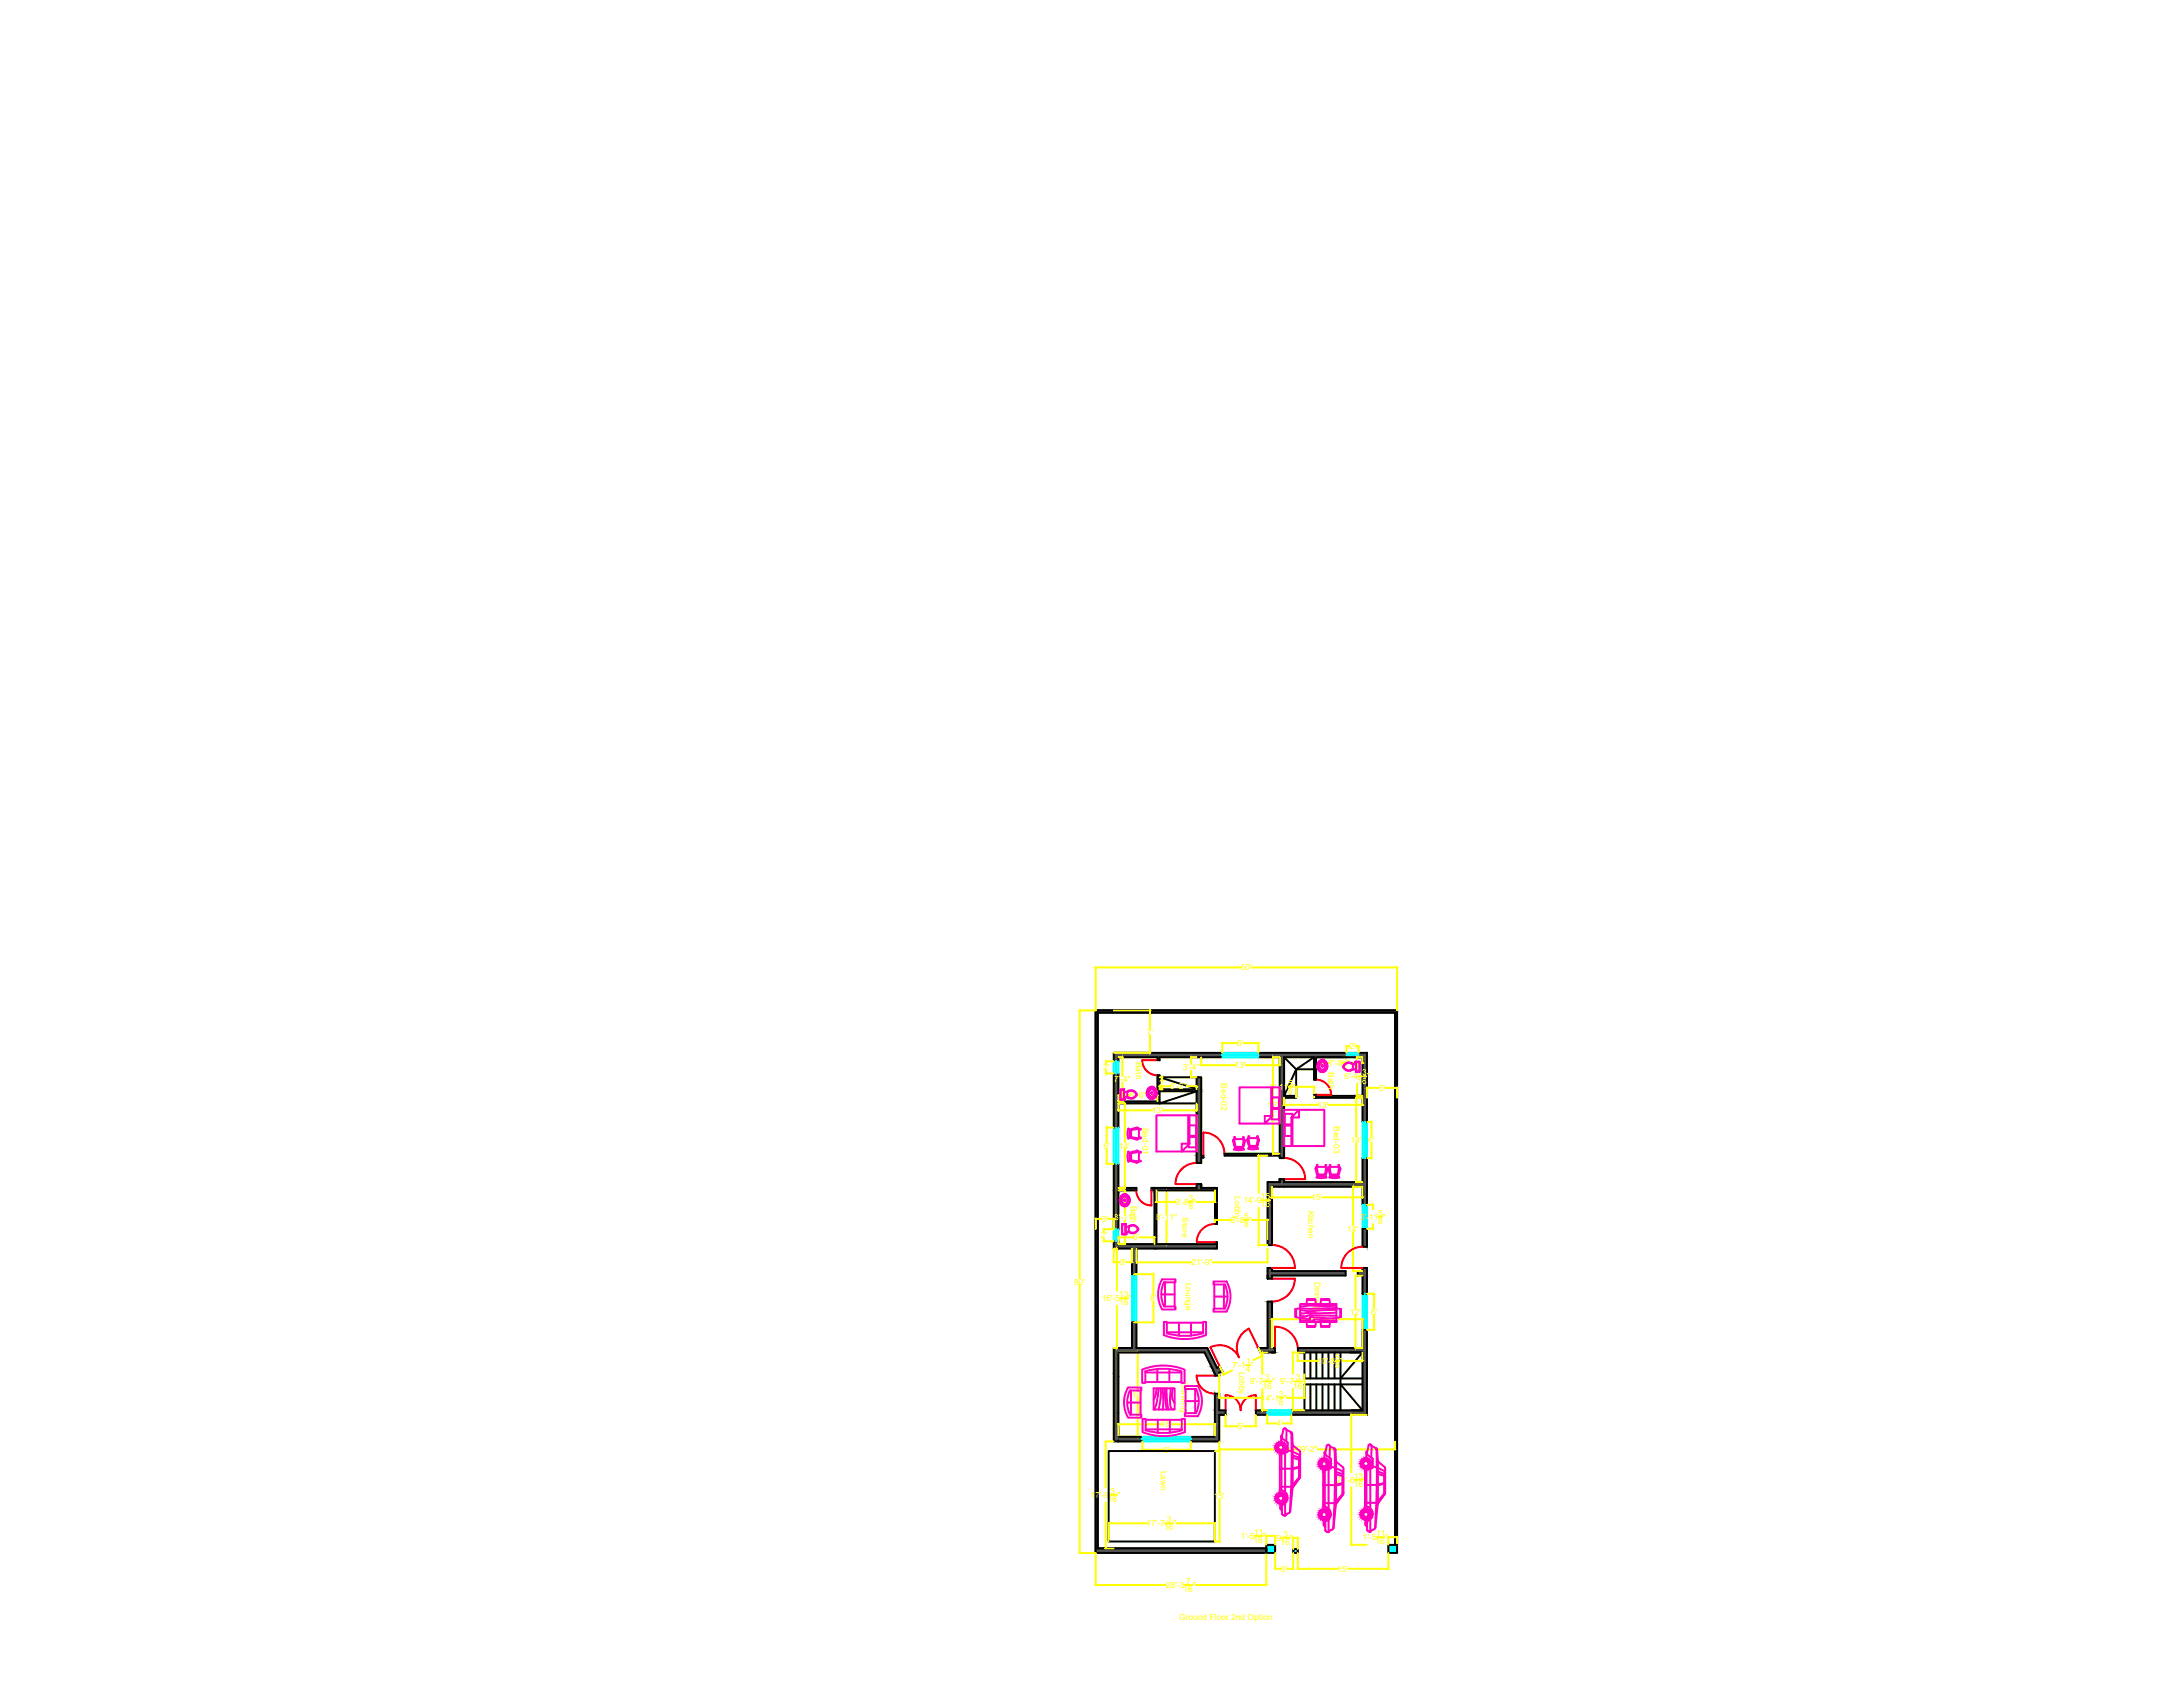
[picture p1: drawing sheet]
<svg xmlns="http://www.w3.org/2000/svg" width="279mm" height="216mm" viewBox="0 0 279 216" stroke-linecap="round" stroke-linejoin="round" font-family="sans-serif">
<defs><g id="words">
<g font-size="1.1" fill="#ff0">
<text x="158.8" y="124.2">50'</text>
<text x="141.2" y="137">2'</text>
<text x="145.4" y="135.9" transform="rotate(90 145.4 135.9)">Bath</text>
<text x="146.8" y="132.4">7'</text>
<text x="151.4" y="137">3'-4&quot;</text>
<text x="158" y="136.7">13'</text>
<text x="158.4" y="133.9">6'</text>
<text x="170" y="137.2" transform="rotate(90 170 137.2)">Bath</text>
<text x="170.1" y="136.4">7'-8 &quot;</text>
<text x="171.8" y="135.9">3</text>
<text x="171.8" y="136.9">8</text>
<text x="172.7" y="134.3">2'</text>
<text x="173.7" y="137.6">13</text>
<text x="142.6" y="138.5">7'-4&quot;</text>
<text x="144.6" y="140.6">6'-6&quot;</text>
<text x="147.4" y="142.5">13'</text>
<text x="148.4" y="139">2'</text>
<text x="149.7" y="139.4">6'-2&quot;</text>
<text x="156.3" y="138.6" transform="rotate(90 156.3 138.6)">Bed-02</text>
<text x="162.2" y="141.8">16'</text>
<text x="162.6" y="139.5">2'-11 &quot;</text>
<text x="164.9" y="139">5</text>
<text x="164.9" y="140">8</text>
<text x="168.6" y="141.8">13'</text>
<text x="172.1" y="138.1">6'-4</text>
<text x="173.7" y="138.7">16</text>
<text x="174.9" y="138.1">&quot;</text>
<text x="176.5" y="139.6">5'</text>
<text x="141.2" y="147">6'</text>
<text x="143.2" y="147">14'</text>
<text x="146.2" y="144.3" transform="rotate(90 146.2 144.3)">Bed-01</text>
<text x="170.7" y="144.1" transform="rotate(90 170.7 144.1)">Bed-03</text>
<text x="172.9" y="146.3">14'</text>
<text x="175.1" y="146.3">6'</text>
<text x="144.8" y="154.3" transform="rotate(90 144.8 154.3)">Bath</text>
<text x="150.4" y="154.2">9'-8 &quot;</text>
<text x="151.3" y="155.8" transform="rotate(90 151.3 155.8)">Store</text>
<text x="152.1" y="153.7">3</text>
<text x="152.1" y="154.7">8</text>
<text x="158.1" y="153.1" transform="rotate(90 158.1 153.1)">Lobby</text>
<text x="159.1" y="154">14'-9</text>
<text x="161.4" y="153.5">15</text>
<text x="161.4" y="154.5">16</text>
<text x="162.6" y="154">&quot;</text>
<text x="167.4" y="154.9" transform="rotate(90 167.4 154.9)">Kitchen</text>
<text x="167.9" y="153.6">15'</text>
<text x="176.4" y="155.6">5</text>
<text x="140.9" y="158.5">2'</text>
<text x="141" y="156.4">3'</text>
<text x="142.6" y="156.2">8'-11&quot;</text>
<text x="143.3" y="161.9">3'</text>
<text x="145" y="158.7">6'</text>
<text x="147.9" y="156.2">8'-11&quot;</text>
<text x="152.5" y="161.9">21'-9&quot;</text>
<text x="157.5" y="156.5">8'-8 &quot;</text>
<text x="159.2" y="156">5</text>
<text x="159.2" y="157">8</text>
<text x="172.4" y="157.7">14'</text>
<text x="174.1" y="156.1">3'-11 &quot;</text>
<text x="176.4" y="156.6">8</text>
<text x="137.5" y="164.4">90'</text>
<text x="141" y="166.5">16'-5</text>
<text x="143.2" y="166">13</text>
<text x="143.2" y="167.1">16</text>
<text x="144.5" y="166.5">&quot;</text>
<text x="147.2" y="166.5">8'</text>
<text x="151.8" y="164.1" transform="rotate(90 151.8 164.1)">Lounge</text>
<text x="168.2" y="164" transform="rotate(90 168.2 164)">Dinning</text>
<text x="167.9" y="169.2">15'</text>
<text x="172.8" y="168.3">12'</text>
<text x="175.5" y="168.3">6'</text>
<text x="144.9" y="178.9">14'</text>
<text x="151.2" y="176.8" transform="rotate(90 151.2 176.8)">Drawing</text>
<text x="157.7" y="175.1">7'-1 &quot;</text>
<text x="158.6" y="175.5" transform="rotate(90 158.6 175.5)">Lobby</text>
<text x="159.5" y="175.6">4</text>
<text x="159.5" y="174.6">1</text>
<text x="159.9" y="177.2">9'-7</text>
<text x="161.4" y="179.3">14'-1 &quot;</text>
<text x="161.6" y="177.7">16</text>
<text x="161.9" y="176.7">3</text>
<text x="162.8" y="177.2">&quot; 9'-7</text>
<text x="163.7" y="178.8">3</text>
<text x="163.7" y="179.8">8</text>
<text x="165.5" y="177.7">16</text>
<text x="165.9" y="176.7">3</text>
<text x="166.7" y="177.2">&quot;</text>
<text x="168.6" y="174.5">10'-8</text>
<text x="170.9" y="174">5</text>
<text x="170.9" y="175.1">8</text>
<text x="171.5" y="174.5">&quot;</text>
<text x="148.6" y="182.7">16'</text>
<text x="148.9" y="185.9">8'</text>
<text x="158.4" y="182.9">5'</text>
<text x="163.4" y="182.5">4'</text>
<text x="165.9" y="185.9">29'-2&quot;</text>
<text x="139.6" y="191.7">17'-9</text>
<text x="142.1" y="191.2">3</text>
<text x="143" y="191.7">&quot;</text>
<text x="148.6" y="188.2" transform="rotate(90 148.6 188.2)">Lawn</text>
<text x="155.4" y="191.9">15'</text>
<text x="171" y="189.8">21'-6</text>
<text x="173.3" y="189.3">13</text>
<text x="173.3" y="190.3">16</text>
<text x="174.5" y="189.8">&quot;</text>
<text x="141.8" y="192.2">16</text>
<text x="146.7" y="195.3">17'-7</text>
<text x="149" y="195.9">16</text>
<text x="149.3" y="194.8">3</text>
<text x="150.2" y="195.3">&quot;</text>
<text x="158.8" y="196.9">1'-5</text>
<text x="160.4" y="197.5">16</text>
<text x="160.5" y="196.4">11</text>
<text x="161.6" y="196.9">&quot;</text>
<text x="163.4" y="197.2">9</text>
<text x="163.9" y="197.7">16</text>
<text x="164.2" y="196.7">3</text>
<text x="165.1" y="197.2">&quot;</text>
<text x="174.4" y="197.1">1'-5</text>
<text x="176.1" y="197.6">16</text>
<text x="176.1" y="196.6">11</text>
<text x="177.3" y="197.1">&quot;</text>
<text x="149.2" y="203.2">28'-3</text>
<text x="151.5" y="203.8">16</text>
<text x="151.8" y="202.7">7</text>
<text x="152.7" y="203.2">&quot;</text>
<text x="163.9" y="201.1">3'</text>
<text x="171.1" y="201.1">15'</text>
<text x="150.9" y="207.3">Ground Floor 2nd Option</text>
</g>
</g></defs>
<!-- layer: 0 -->
<g fill="none" stroke="#000" stroke-width=".25">
<path d="M140.2 129.3h38.6v68.4h-.2v-68.1h-38.1v68.6h21.6v.5h-21.9zM142.6 134.7h13.8v.6h-8v.4h-.3v-.4h-5v.5h-.5zM142.6 137.4h.5v3.6h5v-3.4h.3v3.6h-5.3v3.1h-.5zM148.4 139.7h4.8l-4.8 1.5h4.8M148.4 139.4h4.8M153.2 137.9v10.9h.5v-.6h.3v-.3h-.3v-10h-5.3l4.8 1.4M164.4 135.3h3.8M164.4 135.3v4.9M164.4 135.3l1.5 1.5M165.9 136.8h2.3M168.2 135.3l-2.3 1.5-1.5 3.4h1.5M168.2 135.3v2.9h.2v-2.9h6"/>
<path d="M168.4 135.3h3.9v-.6h-11.2v.6h2.7v12.3h-7.1v.3h7.1v.3h.6v-7.7h1.5v-3.7M142.6 148.9h.5v3.1h2.4v.3h-2.4v5h-.5zM147.4 152h5.8v-.5h.5v.5h2.1v4.6h-.3v-4.3h-7.5v6.9h7.5v-.2h.3v.8h-10.3v3.3h-.6v-3.3h-2.3v-.9h.5v.3h4.7v-6.9h-.4zM162.2 151.3h1.6v-.4h.6v.4h10v-3.1h.6v6h-.6v-2.3h-11.6v7.4h-.6zM168.2 140.1h.2v.1h6v-4.9h-.5v-.6h1.1v8.9h-.6v-3.1h-6.2zM174.4 157.3h.6v2.3h-.6zM155.5 178.4h.6v2.1h.8v.6h-.8v3.4h-3.7v-.6h3.1zM156.1 174.9l-.3 .2-1.3-2.6h-9v-3.3h-.6v3.3h-2.3v12h.5M156.4 175.5l-.3 .2v.4h-.6v-.3l-1.3-2.7h-11.1v10.8h3.1v.6h-3.1M156.4 175.5l-.3-.6 .3 .6M162.2 166.6h.6v5.9h.4v.6h-1.9l-.2-.6h1.1zM162.2 162.3h.6v.4h9.4v.5h-9.4v.4h-.6z"/>
<path d="M162.8 172.5h.4M166.1 172.5h8.3v-2.3h.6v10.9h-9.7v-.6h9.1v-7.4h-8.3zM167 173.1v3.3h7.4M167.7 173.1v3.3M167.7 177.2v3.3M168.5 173.1v3.3M168.5 177.2v3.3M169.3 173.1v3.3M169.3 177.2v3.3M170 173.1v3.3M170 177.2v3.3M170.8 173.1v3.3"/>
<path d="M170.8 177.2v3.3M171.6 173.1v3.3M171.6 177.2v3.3M173.8 162.7h.6v-.4h.6v3.3h-.6v-2.4h-.6zM174.4 173.1l-2.8 3.3v.8l2.8 3.3h-1.4M174.4 177.2h-7.4v3.3M141.9 185.7h13.6v11.6h-13.6zM143.1 184.5h.1M160.7 180.5h1.5v.6h-1.5zM162.1 197.7h1.1v1h-1.1zM165.5 198.3h.6v.4h-.6zM177.7 197.7h1.1v1h-1.1z"/>
</g>
<!-- layer: Hatches -->
<g fill="#545454" stroke="#545454" stroke-width=".13">
<path d="M144.9 169.2h.2z"/>
<path d="M155.8 175.1l.3-.2 .1 .2z"/>
<path d="M173.9 134.7l1.1 .6v-.6zM173.9 134.7l1.1 .6h-1.1z"/>
<path d="M161.1 134.7l11.2 .6v-.6zM161.1 134.7l11.2 .6h-11.2z"/>
<path d="M142.6 134.7l13.8 .6v-.6zM142.6 134.7l13.8 .6h-13.8z"/>
<path d="M148.1 135.3l.3 .4v-.4zM148.1 135.3l.3 .4h-.3z"/>
<path d="M142.6 135.3l.5 .5v-.5zM142.6 135.3l.5 .5h-.5z"/>
<path d="M168.2 135.3l.2 2.9v-2.9zM168.2 135.3l.2 2.9h-.2z"/>
<path d="M153.2 137.9l.5 .9v-.9zM153.2 137.9l.5 .9h-.5z"/>
<path d="M153.2 138.8l.5 .6v-.6zM153.2 138.8l.5 .6h-.5z"/>
<path d="M148.1 137.6l.3 1.8v-1.8zM148.1 137.6l.3 1.8h-.3z"/>
<path d="M153.2 139.4l.5 .3v-.3zM153.2 139.4l.5 .3h-.5z"/>
<path d="M148.4 139.4l4.8 .3v-.3zM148.4 139.4l4.8 .3h-4.8z"/>
<path d="M148.1 139.4l.3 .3v-.3zM148.1 139.4l.3 .3h-.3z"/>
<path d="M174.4 135.3l.6 4.9v-4.9zM174.4 135.3l.6 4.9h-.6z"/>
<path d="M168.2 140.1l.2 .1v-.1zM168.2 140.1l.2 .1h-.2z"/>
<path d="M163.8 135.3l.6 4.9v-4.9zM163.8 135.3l.6 4.9h-.6z"/>
<path d="M168.2 140.2l6.8 .3v-.3zM168.2 140.2l6.8 .3h-6.8z"/>
<path d="M163.8 140.2l2.1 .3v-.3zM163.8 140.2l2.1 .3h-2.1z"/>
<path d="M148.1 139.7l.3 1.3v-1.3zM148.1 139.7l.3 1.3h-.3z"/>
<path d="M142.6 137.4l.5 3.6v-3.6zM142.6 137.4l.5 3.6h-.5z"/>
<path d="M142.6 141l5.8 .2v-.2zM142.6 141l5.8 .2h-5.8z"/>
<path d="M174.4 140.5l.6 3.1v-3.1zM174.4 140.5l.6 3.1h-.6z"/>
<path d="M142.6 141.2l.5 3.1v-3.1zM142.6 141.2l.5 3.1h-.5z"/>
<path d="M163.8 140.5l.6 7.1v-7.1zM163.8 140.5l.6 7.1h-.6z"/>
<path d="M156.7 147.6l7.7 .3v-.3zM156.7 147.6l7.7 .3h-7.7z"/>
<path d="M153.2 139.7l.5 8.2v-8.2zM153.2 139.7l.5 8.2h-.5z"/>
<path d="M163.8 147.9l.6 .2v-.2zM163.8 147.9l.6 .2h-.6z"/>
<path d="M163.8 148.1l.6 .1zM163.8 148.1l.6 .1z"/>
<path d="M153.2 147.9l.8 .3v-.3zM153.2 147.9l.8 .3h-.8z"/>
<path d="M163.8 148.2h.6zM163.8 148.2h.6z"/>
<path d="M153.2 148.2l.5 .6v-.6zM153.2 148.2l.5 .6h-.5z"/>
<path d="M174.4 148.2l.6 3.1v-3.1zM174.4 148.2l.6 3.1h-.6z"/>
<path d="M163.8 150.9l.6 .4v-.4zM163.8 150.9l.6 .4h-.6z"/>
<path d="M162.2 151.3l12.8 .6v-.6zM162.2 151.3l12.8 .6h-12.8z"/>
<path d="M153.2 151.5l.5 .5v-.5zM153.2 151.5l.5 .5h-.5z"/>
<path d="M142.6 148.9l.5 3.1v-3.1zM142.6 148.9l.5 3.1h-.5z"/>
<path d="M147.4 152l8.4 .3v-.3zM147.4 152l8.4 .3h-8.4z"/>
<path d="M142.6 152l2.9 .3v-.3zM142.6 152l2.9 .3h-2.9z"/>
<path d="M147.8 152.3l.2 .3v-.3zM147.8 152.3l.2 .3h-.2z"/>
<path d="M142.6 152.3l.5 .3v-.3zM142.6 152.3l.5 .3h-.5z"/>
<path d="M174.4 151.9l.6 2.3v-2.3zM174.4 151.9l.6 2.3h-.6z"/>
<path d="M155.5 152.3l.3 4.3v-4.3zM155.5 152.3l.3 4.3h-.3z"/>
<path d="M142.6 152.6l.5 4.7v-4.7zM142.6 152.6l.5 4.7h-.5z"/>
<path d="M155.5 159l.3 .2v-.2zM155.5 159l.3 .2h-.3z"/>
<path d="M147.8 152.6l.2 6.6v-6.6zM147.8 152.6l.2 6.6h-.2z"/>
<path d="M142.6 158.9l.5 .3v-.3zM142.6 158.9l.5 .3h-.5z"/>
<path d="M162.2 151.9l.6 7.4v-7.4zM162.2 151.9l.6 7.4h-.6z"/>
<path d="M174.4 157.3l.6 2.3v-2.3zM174.4 157.3l.6 2.3h-.6z"/>
<path d="M142.6 159.2l13.2 .6v-.6zM142.6 159.2l13.2 .6h-13.2z"/>
<path d="M174.4 162.3l.6 .4v-.4zM174.4 162.3l.6 .4h-.6z"/>
<path d="M162.2 162.3l.6 .4v-.4zM162.2 162.3l.6 .4h-.6z"/>
<path d="M144.9 159.8l.6 3.3v-3.3zM144.9 159.8l.6 3.3h-.6z"/>
<path d="M173.8 162.7l1.2 .5v-.5zM173.8 162.7l1.2 .5h-1.2z"/>
<path d="M162.2 162.7l10 .5v-.5zM162.2 162.7l10 .5h-10z"/>
<path d="M162.2 163.2l.6 .4v-.4zM162.2 163.2l.6 .4h-.6z"/>
<path d="M174.4 163.2l.6 2.4v-2.4zM174.4 163.2l.6 2.4h-.6z"/>
<path d="M162.2 166.6l.6 .1v-.1zM162.2 166.6l.6 .1h-.6z"/>
<path d="M145.2 169.2h.3zM145.2 169.2h.3z"/>
<path d="M174.4 170.2l.6 2.3v-2.3zM174.4 170.2l.6 2.3h-.6z"/>
<path d="M162.2 166.7l.6 5.8v-5.8zM162.2 166.7l.6 5.8h-.6z"/>
<path d="M144.9 169.2l.6 3.3v-3.3zM144.9 169.2l.6 3.3h-.6z"/>
<path d="M166.1 172.5l8.9 .6v-.6zM166.1 172.5l8.9 .6h-8.9z"/>
<path d="M161.1 172.5l2.1 .6v-.6zM161.1 172.5l2.1 .6h-1.9z"/>
<path d="M142.6 172.5l12.2 .6-.3-.6zM142.6 172.5l12.2 .6h-12.2z"/>
<path d="M154.2 173.1l1.5 1.8-.9-1.8zM154.2 173.1l1.5 1.8h-.6z"/>
<path d="M155.1 174.9l.7 .2-.1-.2zM155.1 174.9l.7 .2h-.7z"/>
<path d="M155.1 175.1l1.3 .4-.2-.4zM155.1 175.1l1.3 .4h-1.1z"/>
<path d="M155.3 175.5l.8 .2 .3-.2zM155.3 175.5l.8 .2h-.7z"/>
<path d="M142.6 173.1l.5 2.7v-2.7zM142.6 173.1l.5 2.7h-.5z"/>
<path d="M155.4 175.7l.7 .1v-.1zM155.4 175.7l.7 .1h-.6z"/>
<path d="M155.5 175.8l.6 .3v-.3zM155.5 175.8l.6 .3h-.6z"/>
<path d="M142.6 175.8l.5 .4v-.4zM142.6 175.8l.5 .4h-.5z"/>
<path d="M174.4 173.1l.6 7.4v-7.4zM174.4 173.1l.6 7.4h-.6z"/>
<path d="M155.5 178.4l.6 2.1v-2.1zM155.5 178.4l.6 2.1h-.6z"/>
<path d="M142.6 176.2l.5 4.6v-4.6zM142.6 176.2l.5 4.6h-.5z"/>
<path d="M165.3 180.5l9.7 .6v-.6zM165.3 180.5l9.7 .6h-9.7z"/>
<path d="M160.7 180.5l1.5 .6v-.6zM160.7 180.5l1.5 .6h-1.5z"/>
<path d="M155.5 180.5l1.4 .6v-.6zM155.5 180.5l1.4 .6h-1.4z"/>
<path d="M155.5 181.1l.6 2.8v-2.8zM155.5 181.1l.6 2.8h-.6z"/>
<path d="M142.6 180.8l.5 3.1v-3.1zM142.6 180.8l.5 3.1h-.5z"/>
<path d="M152.4 183.9l3.7 .6v-.6zM152.4 183.9l3.7 .6h-3.7z"/>
<path d="M142.6 183.9l3.6 .6v-.6zM142.6 183.9l3.6 .6h-3.6z"/>
</g>
<g fill="none" stroke="#545454" stroke-width=".25">
<path d="M140.2 129.4l.3 .3M140.2 129.3l.3 .3-.3-.3M140.2 129.6l.3 .2M140.2 129.5l.3 .3M140.2 129.6l.3 .3M140.2 129.8l.3 .3M140.2 129.8l.3 .3-.3-.2M140.2 129.9l.3 .3M140.2 130l.3 .3M140.2 130.1l.3 .3M140.2 130.2l.3 .3M140.2 130.2l.3 .2"/>
<path d="M140.2 130.3l.3 .3-.3-.2M140.2 130.4l.3 .3M140.2 130.5l.3 .2M140.2 130.5l.3 .3M140.2 130.6l.3 .3M140.2 130.6l.3 .3-.3-.2M140.2 130.7l.3 .3-.3-.2M140.2 130.8l.3 .3-.3-.3M140.2 130.8l.3 .3M140.2 130.9l.3 .3M140.2 130.9l.3 .3-.3-.2M140.2 131l.3 .3"/>
<path d="M140.2 131.1l.3 .2M140.2 131.1l.3 .3-.3-.3M140.2 131.2l.3 .3M140.2 131.2l.3 .2M140.2 131.3l.3 .3M140.2 131.4l.3 .3-.3-.3M140.2 131.4l.3 .3M140.2 131.5l.3 .2M140.2 131.5l.3 .3M140.2 131.6l.3 .3M140.2 131.7l.3 .2M140.2 131.7l.3 .3"/>
<path d="M140.2 131.8l.3 .3M140.2 132l.3 .3M140.2 132.1l.3 .2M140.2 132.2l.3 .3M140.2 132.1l.3 .3M140.2 132.3l.3 .2M140.2 132.4l.3 .3M140.2 132.5l.3 .2-.3-.2M140.2 132.5l.3 .3M140.2 132.6l.3 .2M140.2 132.6l.3 .3M140.2 132.7l.3 .2"/>
<path d="M140.2 132.7l.3 .3M140.2 132.9l.3 .3-.3-.2M140.2 133l.3 .3M140.2 133.1l.3 .2M140.2 133.1l.3 .3M140.2 133.2l.3 .3M140.2 133.3l.3 .3M140.2 133.3l.3 .3-.3-.2M140.2 133.4l.3 .3-.3-.3M140.2 133.5l.3 .2M140.2 133.5l.3 .3M140.2 133.5l.3 .3-.3-.2"/>
<path d="M140.2 133.7l.3 .2M140.2 133.7l.3 .3M140.2 133.6l.3 .3M140.2 133.7l.3 .3-.3-.2M140.2 133.8l.3 .3-.3-.3M140.2 133.9l.3 .3M140.2 133.8l.3 .3M140.2 134l.3 .2M140.2 134l.3 .3-.3-.3M140.2 134.1l.3 .2M140.2 134.1l.3 .3M140.2 134.2l.3 .3"/>
<path d="M140.2 134.3l.3 .3M140.2 134.4l.3 .2M140.2 134.4l.3 .3M140.2 134.5l.3 .3M140.2 134.6l.3 .3M140.2 134.7l.3 .3M140.2 134.8l.3 .3M140.2 134.9l.3 .3M140.2 135.1l.3 .2M140.2 135.1l.3 .3-.3-.3M140.2 135.2l.3 .2M140.2 135.2l.3 .3-.3-.3"/>
<path d="M140.2 135.2l.3 .3M140.2 135.3l.3 .3M140.2 135.5l.3 .3M140.2 135.5l.3 .3-.3-.2M140.2 135.6l.3 .3M140.2 135.7l.3 .3M140.2 135.8l.3 .2M140.2 135.8l.3 .3M140.2 135.9l.3 .3M140.2 136l.3 .3-.3-.3M140.2 136.1l.3 .3M140.2 136.2l.3 .3"/>
<path d="M140.2 136.3l.3 .3M140.2 136.3l.3 .3-.3-.2M140.2 136.4l.3 .3-.3-.3M140.2 136.5l.3 .3-.3-.3M140.2 136.5l.3 .3M140.2 136.6l.3 .3M140.2 136.6l.3 .3-.3-.2M140.2 136.7l.3 .3M140.2 136.8l.3 .2M140.2 136.8l.3 .3-.3-.3M140.2 136.9l.3 .3M140.2 136.8l.3 .3"/>
<path d="M140.2 137l.3 .3M140.2 137.1l.3 .3-.3-.3M140.2 137.1l.3 .3M140.2 137.2l.3 .2M140.2 137.2l.3 .3M140.2 137.3l.3 .2M140.2 137.3l.3 .3M140.2 137.4l.3 .2M140.2 137.5l.3 .3M140.2 137.7l.3 .3M140.2 137.8l.3 .2M140.2 137.8l.3 .3"/>
<path d="M140.2 138l.3 .2M140.2 138l.3 .4M140.2 138.1l.3 .3M140.2 138.2l.3 .2-.3-.2M140.2 138.2l.3 .3M140.2 138.3l.3 .2M140.2 138.3l.3 .3M140.2 138.4l.3 .2M140.2 138.4l.3 .3M140.2 138.5l.3 .3M140.2 138.6l.3 .3M140.2 138.6l.3 .3-.3-.2"/>
<path d="M140.2 138.7l.3 .3M140.2 138.8l.3 .2M140.2 138.8l.3 .3M140.2 138.9l.3 .3M140.2 139l.3 .3-.3-.3M140.2 139l.3 .3-.3-.2M140.2 139.1l.3 .3-.3-.3M140.2 139.2l.3 .2M140.2 139.2l.3 .3M140.2 139.3l.3 .3M140.2 139.4l.3 .3M140.2 139.4l.3 .3-.3-.2"/>
<path d="M140.2 139.5l.3 .3M140.2 139.5l.3 .2M140.2 139.6l.3 .3M140.2 139.7l.3 .2M140.2 139.7l.3 .3-.3-.3M140.2 139.7l.3 .3M140.2 139.8l.3 .3M140.2 139.9l.3 .3M140.2 140l.3 .3M140.2 131.9l.3 .3M140.2 137.6l.3 .2M140.3 129.3l.2 .3"/>
<path d="M140.3 129.3l.3 .3M140.4 129.3l.3 .3M140.4 129.3l.4 .3M140.5 129.3l.3 .3-.3-.3M140.5 129.6l-.3-.2 .3 .3M140.5 129.9l-.3-.2 .3 .3M140.5 132l-.3-.3 .3 .3M140.5 132.2l-.3-.3 .3 .3M140.5 132.2l-.3-.2 .3 .3M140.5 132.4l-.3-.2 .3 .2M140.5 132.6l-.3-.3 .3 .4M140.5 133l-.3-.3 .3 .4"/>
<path d="M140.5 133.5l-.3-.2 .3 .2M140.5 134.6l-.3-.3 .3 .3M140.5 134.9l-.3-.3 .3 .3M140.5 135l-.3-.2 .3 .3M140.5 135.2l-.3-.3 .3 .3M140.5 135.2l-.3-.2 .3 .3M140.5 135.6l-.3-.2 .3 .3M140.5 136.1l-.3-.2 .3 .3M140.5 136.4l-.3-.2 .3 .3M140.5 137.7l-.3-.3 .3 .3M140.5 137.9l-.3-.3 .3 .3M140.5 137.9l-.3-.2 .3 .3"/>
<path d="M140.5 138.1l-.3-.2 .3 .3M140.5 138.3l-.3-.3 .3 .3M140.5 139.2l-.3-.3 .3 .3M140.5 139.8l-.3-.2 .3 .3M140.6 129.3l.3 .3M140.6 129.6l-.3-.3 .3 .3M140.7 129.3l.2 .3M140.7 129.3l.3 .3M140.8 129.3l.2 .3M140.8 129.3l.3 .3M140.9 129.3l.3 .3M141 129.3l.3 .3"/>
<path d="M141 129.3l.4 .3-.3-.3M141 129.6l-.2-.3 .3 .3M141.2 129.3l.2 .3M141.2 129.3l.3 .3M141.2 129.6l-.3-.3 .3 .3M141.3 129.3l.3 .3M141.4 129.3l.2 .3M141.4 129.3l.3 .3M141.5 129.3l.3 .3-.3-.3M141.5 129.6l-.2-.3 .3 .3M141.6 129.3l.2 .3-.2-.3M141.6 129.3l.3 .3"/>
<path d="M141.7 129.3l.2 .3M141.7 129.6l-.3-.3 .3 .3M141.7 129.3l.3 .3M141.8 129.3l.3 .3M141.9 129.3l.3 .3M142 129.3l.2 .3M142 129.6l-.3-.3 .3 .3M142 129.3l.3 .3M142.1 129.3l.2 .3M142.1 129.3l.3 .3-.2-.3M142.1 129.6l-.2-.3 .2 .3M142.2 129.3l.3 .3"/>
<path d="M142.3 129.3l.3 .3M142.4 129.3l.2 .3M142.4 129.3l.3 .3M142.5 129.3l.3 .3M142.6 129.3l.2 .3M142.6 129.6l-.3-.3 .3 .3M142.6 129.3l.3 .3M142.7 129.3l.3 .3M142.7 129.6l-.2-.3 .3 .3M142.8 129.3l.3 .3M142.9 129.3l.3 .3M143 129.3l.2 .3"/>
<path d="M143 129.3l.3 .3M143.1 129.3l.3 .3M143.2 129.3l.3 .3M143.2 129.6l-.3-.3 .3 .3M143.2 129.3l.3 .3-.3-.3M143.3 129.3l.2 .3M143.3 129.3l.3 .3M143.4 129.3l.2 .3M143.4 129.3l.3 .3M143.5 129.3l.3 .3M143.6 129.3l.3 .3M143.7 129.3l.3 .3"/>
<path d="M143.8 129.3l.2 .3M143.8 129.3l.3 .3M143.8 129.6l-.3-.3 .4 .3M143.8 129.3l.3 .3-.2-.3M143.9 129.3l.3 .3M144 129.3l.2 .3M144 129.3l.3 .3M144.1 129.3l.2 .3M144.1 129.3l.3 .3M144.2 129.3l.2 .3M144.2 129.3l.3 .3M144.3 129.3l.3 .3"/>
<path d="M144.4 129.3l.2 .3M144.4 129.3l.3 .3M144.5 129.3l.2 .3M144.5 129.3l.3 .3M144.6 129.3l.3 .3M144.7 129.3l.3 .3M144.8 129.3l.2 .3M144.8 129.6l-.3-.3 .3 .3M144.8 129.3l.3 .3M144.9 129.3l.3 .3M144.9 129.3l.3 .3-.3-.3M145 129.3l.3 .3"/>
<path d="M145.1 129.3l.2 .3M145.2 129.3l.2 .3M145.2 129.3l.3 .3M145.2 129.3l.4 .3M145.3 129.3l.3 .3M145.4 129.3l.2 .3M145.4 129.6l-.3-.3 .3 .3M145.4 129.3l.3 .3-.3-.3M145.5 129.3l.2 .3M145.5 129.3l.3 .3M145.6 129.3l.2 .3-.2-.3M145.6 129.3l.3 .3"/>
<path d="M145.7 129.3l.3 .3M145.8 129.3l.2 .3M145.8 129.3l.3 .3M145.9 129.3l.2 .3-.2-.3M145.9 129.3l.3 .3M146 129.3l.3 .3M146 129.3l.3 .3-.3-.3M146.1 129.3l.2 .3M146.1 129.3l.3 .3M146.3 129.3l.3 .3M146.4 129.3l.3 .3M146.4 129.6l-.2-.3 .3 .3"/>
<path d="M146.5 129.3l.2 .3-.2-.3M146.5 129.3l.3 .3M146.6 129.3l.2 .3M146.6 129.3l.3 .3M146.6 129.6l-.3-.3 .3 .3M146.6 129.3l.3 .3-.2-.3M146.7 129.3l.3 .3M146.9 129.3l.3 .3M146.9 129.3l.3 .3-.2-.3M147 129.3l.2 .3M147 129.3l.3 .3M147 129.6l-.2-.3 .3 .3"/>
<path d="M147.1 129.3l.2 .3M147.1 129.6l-.3-.3 .3 .3M147.2 129.3l.2 .3M147.2 129.3l.4 .3M147.3 129.3l.3 .3M147.4 129.6l-.3-.3 .3 .3M147.4 129.3l.3 .3-.3-.3M147.5 129.3l.2 .3M147.5 129.6l-.3-.3 .3 .3M147.5 129.3l.3 .3M147.5 129.3l.3 .3-.2-.3M147.6 129.3l.3 .3"/>
<path d="M147.7 129.3l.2 .3M147.8 129.3l.2 .3M147.8 129.3l.3 .3M147.9 129.3l.3 .3M148 129.6l-.3-.3 .3 .3M148 129.3l.3 .3M148 129.3l.3 .3-.2-.3M148.1 129.3l.3 .3M148.2 129.3l.2 .3M148.2 129.3l.3 .3-.3-.3M148.2 129.3l.3 .3-.2-.3M148.3 129.3l.3 .3-.3-.3"/>
<path d="M148.4 129.3l.2 .3M148.4 129.3l.3 .3M148.5 129.3l.3 .3M148.6 129.3l.3 .3M148.6 129.3l.3 .3-.3-.3M148.7 129.3l.3 .3M148.7 129.6l-.2-.3 .3 .3M148.9 129.3l.3 .3-.3-.3 .3 .3-.4-.3 .2 .3M149 129.3l.3 .3M149.1 129.3l.3 .3M149.2 129.3l.2 .3M149.2 129.3l.3 .3"/>
<path d="M149.3 129.3l.3 .3M149.3 129.6l-.2-.3 .3 .3M149.5 129.6l-.3-.3 .3 .3M149.6 129.3l.2 .3M149.6 129.3l.3 .3M149.7 129.6l-.3-.3 .3 .3M149.7 129.6l-.2-.3 .2 .3M149.7 129.3l.3 .3M149.8 129.3l.2 .3M149.8 129.6l-.3-.3 .3 .3M149.8 129.3l.3 .3M149.9 129.3l.2 .3-.2-.3"/>
<path d="M149.9 129.3l.3 .3M149.9 129.6l-.2-.3 .3 .3M150 129.3l.3 .3M150.1 129.3l.3 .3M150.2 129.3l.3 .3M150.3 129.3l.2 .3M150.3 129.6l-.3-.3 .3 .3M150.3 129.3l.3 .3M150.4 129.3l.3 .3M150.4 129.3l.4 .3-.3-.3M150.4 129.6l-.3-.3 .3 .3M150.6 129.3l.2 .3"/>
<path d="M150.6 129.3l.3 .3M150.7 129.3l.3 .3M150.8 129.3l.3 .3M150.9 129.3l.3 .3-.3-.3M150.9 129.3l.3 .3-.2-.3M151 129.3l.3 .3M151 129.6l-.2-.3 .3 .3M151.1 129.3l.3 .3M151.2 129.3l.2 .3M151.2 129.3l.3 .3M151.3 129.3l.3 .3M151.4 129.6l-.3-.3 .3 .3"/>
<path d="M151.4 129.3l.3 .3M151.5 129.3l.3 .3M151.5 129.6l-.3-.3 .3 .3M151.6 129.3l.2 .3M151.6 129.3l.3 .3M151.7 129.3l.2 .3M151.7 129.3l.3 .3M151.8 129.3l.3 .3M151.9 129.3l.3 .3M151.9 129.6l-.2-.3 .3 .3M152 129.3l.3 .3M152.1 129.3l.3 .3"/>
<path d="M152.1 129.6l-.2-.3 .2 .3M152.2 129.3l.2 .3-.2-.3M152.2 129.3l.3 .3M152.3 129.3l.2 .3M152.4 129.3l.3 .3M152.4 129.3l.4 .3M152.5 129.3l.3 .3M152.6 129.3l.2 .3M152.6 129.6l-.3-.3 .3 .3M152.6 129.3l.3 .3-.3-.3M152.6 129.3l.3 .3M152.7 129.3l.3 .3"/>
<path d="M152.8 129.3l.2 .3M152.8 129.3l.3 .3M152.9 129.3l.2 .3M153 129.3l.2 .3M153 129.3l.3 .3M153 129.3l.4 .3M153.1 129.3l.3 .3M153.2 129.3l.3 .3M153.2 129.6l-.3-.3 .3 .3M153.2 129.3l.3 .3-.3-.3M153.3 129.3l.2 .3M153.3 129.3l.3 .3"/>
<path d="M153.4 129.3l.3 .3M153.5 129.3l.2 .3M153.6 129.3l.3 .3M153.7 129.3l.3 .3M153.8 129.3l.3 .3M153.8 129.6l-.3-.3 .4 .3M153.9 129.3l.2 .3M153.9 129.3l.3 .3M154 129.3l.2 .3M154 129.3l.3 .3M154.1 129.3l.3 .3M154.1 129.3l.3 .3-.2-.3"/>
<path d="M154.2 129.3l.3 .3M154.3 129.3l.2 .3M154.3 129.3l.3 .3-.3-.3M154.4 129.3l.2 .3M154.4 129.3l.3 .3M154.5 129.3l.3 .3M154.6 129.3l.2 .3M154.6 129.3l.3 .3M154.7 129.3l.3 .3M154.7 129.6l-.2-.3 .3 .3M154.8 129.3l.3 .3-.3-.3M154.8 129.3l.3 .3"/>
<path d="M154.9 129.3l.2 .3M154.9 129.3l.3 .3M154.9 129.3l.3 .3-.2-.3M155 129.3l.3 .3M155.1 129.3l.3 .3M155.2 129.3l.3 .3M155.2 129.3l.3 .3-.2-.3M155.3 129.3l.2 .3M155.3 129.3l.3 .3M155.4 129.3l.2 .3M155.4 129.6l-.3-.3 .3 .3M155.4 129.3l.3 .3-.3-.3"/>
<path d="M155.4 129.3l.3 .3M155.5 129.3l.3 .3M155.7 129.3l.2 .3M155.7 129.3l.3 .3M155.8 129.3l.2 .3M155.8 129.3l.3 .3M155.8 129.6l-.3-.3 .3 .3M155.8 129.3l.3 .3-.3-.3M155.8 129.6l-.2-.3 .3 .3M155.9 129.3l.3 .3M156 129.3l.2 .3M156 129.3l.3 .3-.3-.3"/>
<path d="M156.1 129.3l.2 .3M156.1 129.3l.3 .3M156.3 129.3l.2 .3M156.3 129.3l.3 .3-.3-.3M156.4 129.3l.2 .3M156.4 129.3l.3 .3M156.4 129.6l-.2-.3 .2 .3M156.5 129.6l-.3-.3 .3 .3M156.5 129.3l.3 .3M156.6 129.3l.3 .3M156.7 129.3l.3 .3M156.7 129.6l-.2-.3 .3 .3"/>
<path d="M156.8 129.3l.2 .3-.2-.3M156.8 129.3l.3 .3M156.9 129.3l.3 .3M156.9 129.3l.3 .3-.2-.3M157 129.3l.3 .3M157.1 129.3l.2 .3M157.1 129.3l.3 .3M157.2 129.3l.3 .3-.2-.3M157.3 129.3l.3 .3M157.4 129.3l.2 .3M157.4 129.3l.3 .3-.3-.3M157.5 129.3l.2 .3"/>
<path d="M157.5 129.3l.3 .3M157.6 129.3l.2 .3-.2-.3M157.6 129.3l.3 .3-.2-.3M157.7 129.3l.3 .3-.3-.3M157.7 129.3l.3 .3M157.8 129.3l.3 .3M157.9 129.3l.3 .3M158 129.3l.2 .3M158.1 129.3l.3 .3M158.1 129.6l-.2-.3 .2 .3M158.3 129.6l-.3-.3 .3 .3M158.3 129.3l.3 .3"/>
<path d="M158.4 129.3l.2 .3M158.4 129.3l.3 .3M158.4 129.6l-.2-.3 .2 .3M158.5 129.6l-.3-.3 .3 .3M158.5 129.3l.3 .3M158.5 129.6l-.2-.3 .3 .3M158.6 129.3l.2 .3M158.7 129.3l.2 .3M158.7 129.3l.3 .3M158.7 129.6l-.3-.3 .3 .3M158.8 129.3l.3 .3M158.9 129.6l-.3-.3 .3 .3"/>
<path d="M158.9 129.3l.3 .3M159 129.3l.3 .3M159.1 129.6l-.3-.3 .3 .3M159.1 129.3l.3 .3M159.1 129.6l-.2-.3 .3 .3M159.2 129.3l.3 .3M159.3 129.3l.2 .3-.2-.3M159.3 129.3l.3 .3M159.3 129.6l-.2-.3 .3 .3M159.4 129.3l.2 .3M159.4 129.3l.3 .3M159.5 129.3l.3 .3"/>
<path d="M159.6 129.3l.3 .3M159.6 129.3l.4 .3-.3-.3M159.8 129.3l.2 .3M159.8 129.3l.3 .3-.2-.3M159.8 129.6l-.3-.3 .3 .3M159.9 129.3l.3 .3M160 129.3l.2 .3M160 129.3l.3 .3M160.1 129.3l.2 .3M160.1 129.3l.3 .3M160.2 129.3l.3 .3M160.2 129.3l.4 .3-.3-.3"/>
<path d="M160.4 129.3l.2 .3M160.4 129.3l.3 .3M160.5 129.3l.3 .3M160.6 129.3l.3 .3M160.7 129.3l.2 .3M160.7 129.3l.3 .3M160.7 129.6l-.2-.3 .3 .3M160.8 129.3l.3 .3M160.9 129.3l.3 .3M160.9 129.6l-.3-.3 .3 .3M161 129.3l.3 .3M161.1 129.3l.3 .3"/>
<path d="M161.2 129.3l.2 .3M161.2 129.3l.3 .3M161.3 129.3l.3 .3M161.3 129.6l-.2-.3 .3 .3M161.4 129.3l.3 .3M161.5 129.3l.2 .3M161.5 129.3l.3 .3M161.5 129.6l-.3-.3 .3 .3M161.5 129.3l.3 .3-.2-.3M161.6 129.3l.3 .3M161.7 129.3l.2 .3M161.7 129.3l.3 .3"/>
<path d="M161.8 129.3l.2 .3M161.8 129.3l.3 .3M161.9 129.3l.3 .3M162 129.3l.3 .3-.3-.3M162 129.3l.3 .3M162.1 129.3l.2 .3M162.1 129.3l.3 .3M162.2 129.3l.2 .3M162.2 129.3l.3 .3M162.4 129.3l.3 .3M162.5 129.3l.2 .3M162.5 129.3l.3 .3"/>
<path d="M162.6 129.3l.2 .3M162.6 129.6l-.3-.3 .3 .3M162.6 129.3l.3 .3M162.7 129.3l.3 .3M162.8 129.3l.2 .3M162.8 129.3l.3 .3M162.9 129.3l.4 .3M163 129.3l.3 .3M163.1 129.3l.3 .3-.3-.3M163.1 129.3l.3 .3M163.2 129.3l.2 .3M163.2 129.6l-.3-.3 .3 .3"/>
<path d="M163.2 129.3l.3 .3M163.3 129.3l.2 .3M163.3 129.3l.3 .3M163.4 129.3l.3 .3M163.5 129.3l.2 .3M163.5 129.3l.3 .3M163.5 129.3l.3 .3-.2-.3M163.6 129.3l.3 .3M163.7 129.3l.2 .3M163.7 129.3l.3 .3-.3-.3M163.8 129.3l.3 .3-.3-.3M163.8 129.3l.3 .3"/>
<path d="M163.9 129.3l.3 .3M164 129.3l.3 .3-.3-.3M164 129.3l.3 .3M164.1 129.3l.3 .3M164.1 129.3l.3 .3-.2-.3M164.2 129.3l.3 .3M164.3 129.3l.3 .3M164.3 129.3l.3 .3-.2-.3M164.4 129.3l.3 .3-.3-.3M164.4 129.3l.4 .3M164.6 129.3l.3 .3M164.7 129.3l.3 .3"/>
<path d="M164.8 129.3l.3 .3-.3-.3M164.8 129.6l-.3-.3 .3 .3M164.8 129.3l.3 .3M164.9 129.3l.2 .3M165 129.3l.3 .3M165.1 129.3l.3 .3-.3-.3M165.1 129.3l.3 .3M165.2 129.3l.2 .3M165.2 129.6l-.3-.3 .3 .3M165.2 129.3l.3 .3M165.2 129.6l-.2-.3 .3 .3M165.3 129.3l.3 .3"/>
<path d="M165.4 129.3l.3 .3M165.5 129.3l.2 .3M165.5 129.6l-.3-.3 .3 .3M165.6 129.3l.3 .3M165.7 129.3l.3 .3-.3-.3M165.7 129.3l.3 .3M165.8 129.3l.2 .3M165.8 129.6l-.3-.3 .3 .3M165.8 129.3l.3 .3M165.8 129.6l-.2-.3 .3 .3M165.9 129.3l.3 .3M165.9 129.3l.4 .3"/>
<path d="M166 129.3l.3 .3M166.1 129.3l.3 .3M166.1 129.6l-.3-.3 .3 .3M166.1 129.3l.3 .3-.2-.3M166.2 129.3l.2 .3M166.2 129.3l.3 .3M166.3 129.3l.2 .3M166.3 129.3l.3 .3M166.3 129.3l.3 .3-.2-.3M166.4 129.3l.3 .3-.3-.3M166.4 129.3l.3 .3-.2-.3M166.5 129.3l.3 .3"/>
<path d="M166.6 129.3l.2 .3M166.7 129.3l.3 .3M166.8 129.3l.3 .3M166.9 129.3l.2 .3M166.9 129.3l.3 .3M166.9 129.3l.3 .3-.2-.3M167 129.3l.3 .3-.3-.3M167 129.6l-.2-.3 .3 .3M167.1 129.3l.2 .3-.2-.3M167.1 129.3l.3 .3M167.2 129.3l.2 .3M167.3 129.3l.2 .3"/>
<path d="M167.3 129.3l.3 .3M167.4 129.3l.3 .3M167.5 129.3l.2 .3M167.5 129.6l-.3-.3 .3 .3M167.5 129.3l.3 .3M167.6 129.6l-.2-.3 .3 .3M167.7 129.3l.3 .3M167.8 129.3l.3 .3M167.8 129.6l-.2-.3 .3 .3M167.9 129.3l.2 .3M167.9 129.3l.3 .3M167.9 129.6l-.2-.3 .3 .3"/>
<path d="M168 129.3l.3 .3M168.1 129.3l.3 .3M168.1 129.6l-.3-.3 .3 .3M168.2 129.3l.3 .3M168.3 129.3l.3 .3M168.4 129.3l.2 .3M168.4 129.3l.3 .3M168.5 129.3l.3 .3M168.5 129.6l-.2-.3 .3 .3M168.6 129.3l.3 .3M168.6 129.3l.3 .3-.3-.3M168.7 129.3l.3 .3"/>
<path d="M168.7 129.6l-.3-.3 .4 .3M168.8 129.3l.3 .3M168.9 129.3l.2 .3M168.9 129.3l.3 .3M169 129.3l.4 .3-.3-.3M169.1 129.3l.3 .3M169.2 129.3l.3 .3M169.3 129.3l.2 .3M169.3 129.3l.3 .3M169.4 129.3l.3 .3M169.5 129.3l.2 .3M169.5 129.6l-.3-.3 .3 .3"/>
<path d="M169.5 129.3l.3 .3M169.6 129.3l.3 .3M169.7 129.3l.3 .3-.3-.3M169.7 129.3l.3 .3M169.8 129.3l.3 .3M169.9 129.3l.3 .3M169.9 129.6l-.2-.3 .2 .3M170 129.3l.2 .3M170 129.3l.3 .3M170.1 129.3l.3 .3M170.1 129.6l-.2-.3 .2 .3M170.2 129.3l.3 .3"/>
<path d="M170.3 129.3l.2 .3M170.3 129.6l-.3-.3 .3 .3M170.3 129.3l.3 .3-.3-.3M170.3 129.3l.3 .3M170.4 129.3l.3 .3M170.5 129.3l.3 .3M170.6 129.3l.3 .3M170.7 129.3l.2 .3M170.7 129.3l.3 .3M170.7 129.6l-.3-.3 .3 .3M170.7 129.3l.3 .3-.2-.3M170.8 129.3l.3 .3"/>
<path d="M170.9 129.3l.2 .3M170.9 129.3l.3 .3-.3-.3M171 129.3l.2 .3M171 129.3l.3 .3M171.1 129.3l.3 .3-.3-.3M171.1 129.3l.3 .3M171.2 129.3l.3 .3M171.3 129.3l.2 .3M171.3 129.3l.3 .3M171.4 129.3l.2 .3-.2-.3M171.4 129.3l.3 .3M171.5 129.3l.3 .3"/>
<path d="M171.6 129.3l.2 .3M171.6 129.3l.3 .3M171.8 129.3l.3 .3M171.8 129.3l.3 .3-.3-.3M171.9 129.3l.3 .3M171.9 129.6l-.2-.3 .3 .3M172 129.3l.2 .3M172 129.3l.3 .3M172.1 129.3l.2 .3M172.1 129.3l.3 .3M172.1 129.3l.4 .3M172.2 129.3l.3 .3"/>
<path d="M172.3 129.3l.2 .3M172.4 129.3l.3 .3M172.4 129.3l.3 .3-.2-.3M172.5 129.3l.3 .3M172.6 129.3l.2 .3M172.6 129.6l-.3-.3 .3 .3M172.7 129.3l.2 .3M172.7 129.3l.3 .3M172.8 129.3l.3 .3M172.9 129.6l-.3-.3 .3 .3M172.9 129.3l.3 .3M172.9 129.3l.3 .3-.3-.3"/>
<path d="M173 129.3l.2 .3M173 129.3l.3 .3M173.1 129.3l.2 .3M173.1 129.3l.3 .3-.3-.3M173.1 129.3l.3 .3-.2-.3M173.2 129.3l.3 .3-.3-.3M173.3 129.3l.2 .3M173.3 129.3l.3 .3M173.4 129.3l.2 .3-.2-.3M173.4 129.3l.3 .3M173.5 129.3l.2 .3M173.5 129.3l.3 .3-.3-.3"/>
<path d="M173.6 129.3l.2 .3M173.6 129.3l.3 .3M173.7 129.3l.2 .3M173.8 129.3l.2 .3-.2-.3M173.8 129.3l.3 .3-.3-.3M173.9 129.3l.3 .3M174 129.3l.3 .3M174.1 129.3l.3 .3M174.1 129.3l.3 .3-.2-.3M174.2 129.3l.3 .3M174.2 129.6l-.2-.3 .3 .3M174.4 129.3l.3 .3-.3-.3 .3 .3"/>
<path d="M174.5 129.3l.3 .3M174.6 129.6l-.3-.3 .3 .3M174.6 129.3l.2 .3M174.6 129.6l-.2-.3 .2 .3M174.7 129.3l.2 .3M174.7 129.3l.3 .3M174.8 129.3l.3 .3M174.9 129.3l.2 .3M174.9 129.6l-.3-.3 .3 .3M174.9 129.3l.3 .3M175 129.3l.2 .3M175 129.3l.3 .3"/>
<path d="M175.1 129.3l.3 .3-.3-.3M175.1 129.3l.3 .3M175.2 129.3l.2 .3M175.3 129.3l.2 .3M175.3 129.3l.3 .3M175.4 129.3l.3 .3-.3-.3M175.4 129.3l.3 .3M175.5 129.3l.3 .3-.3-.3M175.5 129.6l-.3-.3 .3 .3M175.6 129.3l.2 .3M175.6 129.3l.3 .3M175.7 129.3l.3 .3"/>
<path d="M175.7 129.3l.3 .3-.3-.3M175.8 129.3l.3 .3-.3-.3M175.9 129.3l.3 .3M176 129.3l.3 .3M176.1 129.3l.2 .3M176.1 129.3l.3 .3M176.2 129.3l.3 .3M176.2 129.6l-.2-.3 .3 .3M176.4 129.6l-.3-.3 .3 .3M176.5 129.3l.2 .3-.3-.3 .2 .3-.3-.3 .3 .3M176.5 129.3l.3 .3M176.6 129.3l.3 .3"/>
<path d="M176.7 129.3l.2 .3M176.7 129.3l.3 .3M176.8 129.3l.3 .3M176.9 129.6l-.3-.3 .3 .3M176.9 129.3l.3 .3M177 129.3l.3 .3M177 129.6l-.2-.3 .2 .3M177.1 129.3l.2 .3M177.1 129.3l.3 .3M177.2 129.3l.2 .3M177.2 129.3l.3 .3M177.3 129.3l.3 .3"/>
<path d="M177.3 129.6l-.2-.3 .2 .3M177.4 129.3l.3 .3M177.5 129.3l.2 .3M177.5 129.6l-.3-.3 .3 .3M177.5 129.3l.3 .3M177.6 129.3l.3 .3M177.7 129.3l.3 .3M177.8 129.3l.2 .3M177.9 129.3l.3 .3M177.9 129.3l.4 .3M177.9 129.6l-.2-.3 .3 .3M178 129.3l.3 .3-.3-.3"/>
<path d="M178.1 129.3l.2 .3M178.1 129.6l-.3-.3 .3 .3M178.1 129.3l.3 .3M178.2 129.3l.2 .3M178.2 129.3l.3 .3M178.3 129.3l.5 .5M178.3 129.3l.5 .5-.5-.5M178.4 129.3l.4 .4-.4-.4M178.4 129.3l.4 .4-.3-.4M178.4 129.3l.4 .4M178.5 129.3l.3 .3M178.6 129.6l.2 .3"/>
<path d="M178.6 129.7l.2 .2M178.6 129.7l.2 .3M178.6 129.8l.2 .3M178.6 129.9l.2 .3M178.6 130l.2 .2M178.6 130l.2 .3M178.6 130.1l.2 .2M178.6 130.1l.2 .3M178.6 130.2l.2 .3M178.6 130.3l.2 .3M178.6 130.3l.2 .3-.2-.2M178.6 130.4l.2 .3-.2-.3"/>
<path d="M178.6 130.5l.2 .2M178.6 130.5l.2 .3M178.6 130.6l.2 .3M178.6 130.7l.2 .3-.2-.2M178.6 130.7l.2 .3M178.6 130.8l.2 .2M178.6 130.8l.2 .3M178.6 131l.2 .3-.2-.3M178.6 130.9l.2 .3M178.6 131l.2 .2M178.6 131.2l.2 .2-.2-.2M178.6 131l.2 .3"/>
<path d="M178.6 131.1l.2 .3M178.6 131.3l.2 .3M178.6 131.2l.2 .3M178.6 131.5l.2 .3M178.6 131.4l.2 .2M178.6 131.4l.2 .3M178.6 131.6l.2 .3M178.6 131.7l.2 .3M178.6 131.9l.2 .3M178.6 132.2l.2 .3-.2-.3M178.6 132l.2 .3M178.6 132.1l.2 .3-.2-.3"/>
<path d="M178.6 132.2l.2 .2M178.6 132.4l.2 .3M178.6 132.3l.2 .3M178.6 132.6l.2 .2M178.6 132.5l.2 .3M178.6 132.8l.2 .4M178.6 132.6l.2 .3M178.6 132.7l.2 .3M178.6 133l.2 .3M178.6 133l.2 .3-.2-.3M178.6 132.8l.2 .2M178.6 132.8l.2 .3"/>
<path d="M178.6 133l.2 .2-.2-.2M178.6 133.3l.2 .3-.2-.2M178.6 133.1l.2 .3M178.6 133.5l.2 .2-.2-.2M178.6 133.2l.2 .3M178.6 133.3l.2 .2M178.6 133.6l.2 .3-.2-.2M178.6 133.3l.2 .3M178.6 133.4l.2 .3-.2-.3M178.6 133.8l.2 .3-.2-.3M178.6 133.5l.2 .3M178.6 133.6l.2 .3"/>
<path d="M178.6 133.9l.2 .3M178.6 133.7l.2 .2M178.6 134.1l.2 .3-.2-.3M178.6 133.7l.2 .3M178.6 133.8l.2 .2M178.6 133.8l.2 .3M178.6 134l.2 .3M178.6 134.1l.2 .3M178.6 134.2l.2 .2M178.6 134.2l.2 .3M178.6 134.3l.2 .3M178.6 134.4l.2 .2"/>
<path d="M178.6 134.4l.2 .3M178.6 134.5l.2 .3M178.6 134.6l.2 .3M178.6 134.7l.2 .3M178.6 135.2l.2 .3-.2-.3M178.6 134.8l.2 .2M178.6 134.8l.2 .3M178.6 134.9l.2 .3M178.6 135.5l.2 .3M178.6 135.1l.2 .3M178.6 135.6l.2 .3-.2-.2M178.6 135.2l.2 .3"/>
<path d="M178.6 135.3l.2 .3M178.6 135.8l.2 .3M178.6 135.4l.2 .3M178.6 136l.2 .2-.2-.2M178.6 136.1l.2 .3-.2-.3M178.6 136.2l.2 .3M178.6 135.7l.2 .3M178.6 136.4l.2 .3-.2-.3M178.6 135.9l.2 .3M178.6 136l.2 .3-.2-.2M178.6 136.7l.2 .3-.2-.3M178.6 136.2l.2 .2"/>
<path d="M178.6 136.8l.2 .3-.2-.2M178.6 136.3l.2 .3M178.6 136.4l.2 .3M178.6 136.5l.2 .2M178.6 136.5l.2 .3M178.6 137.1l.2 .4M178.6 136.6l.2 .3M178.6 136.7l.2 .2M178.6 136.7l.2 .3M178.6 136.8l.2 .3M178.6 136.9l.2 .3M178.6 137l.2 .3"/>
<path d="M178.6 137.6l.2 .4M178.6 137.1l.2 .2M178.6 137.1l.2 .3M178.6 137.8l.2 .3-.2-.3M178.6 137.2l.2 .3M178.6 137.9l.2 .3-.2-.3M178.6 137.3l.2 .3M178.6 137.4l.2 .3M178.6 138.1l.2 .3M178.6 137.5l.2 .3M178.6 137.6l.2 .3M178.6 138.2l.2 .3-.2-.2"/>
<path d="M178.6 138.4l.2 .3M178.6 137.7l.2 .3M178.6 137.8l.2 .3M178.6 137.9l.2 .2M178.6 138l.2 .2M178.6 138l.2 .3M178.6 138.1l.2 .2M178.6 138.2l.2 .3M178.6 139l.2 .3-.2-.2M178.6 138.3l.2 .3M178.6 138.4l.2 .2M178.6 138.5l.2 .2"/>
<path d="M178.6 138.5l.2 .3M178.6 138.6l.2 .3M178.6 139.3l.2 .3-.2-.3M178.6 138.6l.2 .3-.2-.2M178.6 139.5l.2 .3-.2-.3M178.6 138.7l.2 .3-.2-.3M178.6 138.8l.2 .3M178.6 139.6l.2 .3M178.6 138.9l.2 .3M178.6 139l.2 .2M178.6 139l.2 .3M178.6 139.8l.2 .3"/>
<path d="M178.6 139.1l.2 .3M178.6 139.9l.2 .3M178.6 139.4l.2 .2M178.6 139.4l.2 .3M178.6 139.5l.2 .2M178.6 139.5l.2 .3M178.6 139.7l.2 .3M178.6 139.9l.2 .2M178.6 140l.2 .2M178.6 129.3l.2 .2M178.7 129.3l.1 .1M178.8 129.3v.1"/>
<path d="M178.8 129.3h.1M178.8 130.2l-.2-.3 .2 .3M178.8 130.8l-.2-.3 .2 .3M178.8 131.1l-.2-.2 .2 .3M178.8 131.9l-.2-.3 .2 .3M178.8 132l-.2-.2 .2 .3M178.8 132.2l-.2-.3 .2 .3M178.8 132.2l-.2-.2 .2 .3M178.8 132.6l-.2-.2 .2 .3M178.8 133l-.2-.3 .2 .3M178.8 133.4l-.2-.2 .2 .3M178.8 134.5l-.2-.3 .2 .3"/>
<path d="M178.8 134.6l-.2-.2 .2 .3M178.8 134.8l-.2-.2 .2 .3M178.8 134.9l-.2-.2 .2 .3M178.8 135.1l-.2-.2 .2 .3M178.8 135.3l-.2-.3 .2 .3M178.8 135.6l-.2-.3 .2 .3M178.8 136.8l-.2-.2 .2 .2M178.8 137.3l-.2-.3 .2 .3M178.8 137.5l-.2-.2 .2 .3M178.8 137.7l-.2-.2 .2 .3M178.8 139.1l-.2-.2 .2 .3M178.8 139.5l-.2-.3 .2 .3"/>
<path d="M178.8 139.5l-.2-.3 .2 .4M140.2 140.1l.3 .2M140.2 140.1l.3 .3M140.2 140.2l.3 .3M140.2 140.3l.3 .3M140.2 140.4l.3 .3M140.2 140.5l.3 .3M140.2 140.6l.3 .3M140.2 140.7l.3 .3M140.2 140.8l.3 .3-.3-.3M140.2 140.9l.3 .2M140.2 140.9l.3 .3-.3-.3"/>
<path d="M140.2 141l.3 .3M140.2 141.2l.3 .3M140.2 141.3l.3 .2M140.2 141.3l.3 .3M140.2 141.4l.3 .3M140.2 141.5l.3 .2M140.2 141.5l.3 .3M140.2 141.6l.3 .3M140.2 141.7l.3 .3-.3-.3M140.2 141.8l.3 .3M140.2 141.9l.3 .3M140.2 142l.3 .2"/>
<path d="M140.2 142l.3 .3M140.2 142l.3 .3-.3-.2M140.2 142.1l.3 .3-.3-.3M140.2 142.2l.3 .3-.3-.3M140.2 142.2l.3 .3M140.2 142.3l.3 .3M140.2 142.3l.3 .3-.3-.2M140.2 142.4l.3 .2M140.2 142.4l.3 .3M140.2 142.5l.3 .2-.3-.2M140.2 142.5l.3 .3M140.2 142.6l.3 .3"/>
<path d="M140.2 142.7l.3 .3M140.2 142.8l.3 .3M140.2 142.9l.3 .2M140.2 142.9l.3 .3M140.2 143l.3 .2M140.2 143l.3 .3M140.2 143.1l.3 .2M140.2 143.2l.3 .3M140.2 143.4l.3 .2M140.2 143.4l.3 .3-.3-.3M140.2 143.3l.3 .3M140.2 143.5l.3 .2"/>
<path d="M140.2 143.5l.3 .3M140.2 143.6l.3 .3M140.2 143.7l.3 .3M140.2 143.8l.3 .3M140.2 143.9l.3 .2M140.2 143.9l.3 .3M140.2 144l.3 .2M140.2 144l.3 .3M140.2 144.1l.3 .3M140.2 144.2l.3 .2M140.2 144.2l.3 .3M140.2 144.3l.3 .3"/>
<path d="M140.2 144.3l.3 .3-.3-.2M140.2 144.4l.3 .3M140.2 144.5l.3 .2M140.2 144.5l.3 .3M140.2 144.6l.3 .3M140.2 144.7l.3 .3-.3-.3M140.2 144.7l.3 .3-.3-.2M140.2 144.8l.3 .3-.3-.3M140.2 144.9l.3 .2M140.2 144.9l.3 .3M140.2 145l.3 .3M140.2 145.1l.3 .3"/>
<path d="M140.2 145.1l.3 .3-.3-.3M140.2 145.2l.3 .3M140.2 145.2l.3 .2M140.2 145.3l.3 .3M140.2 145.4l.3 .2M140.2 145.4l.3 .3M140.2 145.5l.3 .3M140.2 145.6l.3 .3M140.2 145.7l.3 .3M140.2 145.8l.3 .2M140.2 145.8l.3 .3M140.2 145.8l.3 .4"/>
<path d="M140.2 145.9l.3 .3M140.2 146l.3 .3M140.2 146.1l.3 .3M140.2 146.2l.3 .2M140.2 146.2l.3 .3M140.2 146.4l.3 .3M140.2 146.5l.3 .3-.3-.3M140.2 146.5l.3 .3M140.2 146.6l.3 .3-.3-.3M140.2 146.6l.3 .2M140.2 146.7l.3 .2M140.2 146.7l.3 .3"/>
<path d="M140.2 146.8l.3 .2M140.2 146.8l.3 .3M140.2 146.9l.3 .3M140.2 147l.3 .3-.3-.3M140.2 147l.3 .3M140.2 147.1l.3 .2M140.2 147.1l.3 .3M140.2 147.2l.3 .2M140.2 147.2l.3 .3M140.2 147.3l.3 .2M140.2 147.3l.3 .3M140.2 147.3l.3 .3-.3-.2"/>
<path d="M140.2 147.4l.3 .3-.3-.3M140.2 147.5l.3 .3M140.2 147.6l.3 .3M140.2 147.7l.3 .2M140.2 147.7l.3 .3M140.2 147.7l.3 .3-.3-.2M140.2 147.8l.3 .3M140.2 147.9l.3 .3M140.2 148l.3 .3M140.2 148l.3 .3-.3-.3M140.2 148.1l.3 .2M140.2 148.1l.3 .3"/>
<path d="M140.2 148.2l.3 .3-.3-.3M140.2 148.2l.3 .3M140.2 148.3l.3 .3M140.2 148.4l.3 .3M140.2 148.5l.3 .3M140.2 148.6l.3 .2M140.2 148.6l.3 .3M140.2 148.7l.3 .2M140.2 148.7l.3 .3M140.2 148.9l.3 .2M140.2 148.9l.3 .3M140.2 149l.3 .3"/>
<path d="M140.2 149.1l.3 .2M140.2 149.1l.3 .3-.3-.3M140.2 149.2l.3 .2M140.2 149.2l.3 .3M140.2 149.3l.3 .3M140.2 149.5l.3 .3M140.2 149.4l.3 .3M140.2 149.6l.3 .2M140.2 149.7l.3 .2M140.2 149.7l.3 .3M140.2 149.8l.3 .3M140.2 149.9l.3 .2"/>
<path d="M140.2 149.9l.3 .3M140.2 150l.3 .3M140.2 150l.3 .3-.3-.2M140.2 150.1l.3 .3M140.2 150.2l.3 .3M140.2 150.3l.3 .3M140.2 150.4l.3 .3-.3-.3M140.2 150.4l.3 .3-.3-.2M140.2 150.5l.3 .3-.3-.3M140.2 150.5l.3 .3M140.2 150.6l.3 .3M140.2 150.7l.3 .3"/>
<path d="M140.2 150.8l.3 .3M140.2 150.8l.3 .3-.3-.3M140.2 150.9l.3 .3M140.2 150.9l.3 .2M140.2 151l.3 .3M140.2 151.1l.3 .2M140.2 151.1l.3 .3M140.2 151.2l.3 .3M140.2 151.3l.3 .3M140.2 151.3l.3 .2M140.2 151.4l.3 .2M140.2 151.5l.3 .2"/>
<path d="M140.2 151.5l.3 .3M140.2 151.5l.3 .4M140.2 151.6l.3 .3M140.2 151.7l.3 .3M140.2 151.7l.3 .3-.3-.2M140.2 151.8l.3 .2M140.2 151.9l.3 .2M140.2 151.8l.3 .3M140.2 151.9l.3 .3M140.2 152.1l.3 .3M140.2 152.2l.3 .2M140.2 152.3l.3 .3"/>
<path d="M140.2 152.4l.3 .2M140.2 152.4l.3 .3M140.2 152.5l.3 .3M140.2 152.6l.3 .3M140.2 152.7l.3 .2M140.2 152.7l.3 .3M140.2 152.8l.3 .2M140.2 152.8l.3 .3M140.2 152.9l.3 .2M140.2 152.9l.3 .3M140.2 153l.3 .3M140.2 153l.3 .3-.3-.2"/>
<path d="M140.2 153.1l.3 .3-.3-.3M140.2 153.2l.3 .2M140.2 153.3l.3 .3M140.2 153.2l.3 .3M140.2 153.4l.3 .2M140.2 153.4l.3 .3M140.2 153.4l.3 .3-.3-.2M140.2 153.5l.3 .3M140.2 153.6l.3 .3M140.2 153.7l.3 .3M140.2 153.8l.3 .3M140.2 153.9l.3 .3-.3-.3"/>
<path d="M140.2 153.9l.3 .3M140.2 154l.3 .3M140.2 154.1l.3 .3M140.2 154.2l.3 .3M140.2 154.3l.3 .3M140.2 154.4l.3 .2M140.2 154.4l.3 .3M140.2 154.5l.3 .2M140.2 154.6l.3 .2M140.2 154.6l.3 .3M140.2 154.7l.3 .2M140.2 154.8l.3 .2"/>
<path d="M140.2 154.8l.3 .3M140.2 154.7l.3 .3M140.2 154.9l.3 .2M140.2 154.9l.3 .3M140.2 155l.3 .3M140.2 155.1l.3 .2M140.2 155.1l.3 .3M140.2 155.2l.3 .2M140.2 155.2l.3 .3M140.2 155.3l.3 .2M140.2 155.3l.3 .3M140.2 155.4l.3 .3"/>
<path d="M140.2 155.5l.3 .3M140.2 155.6l.3 .2M140.2 155.6l.3 .3M140.2 155.6l.3 .3-.3-.2M140.2 155.7l.3 .3-.3-.2M140.2 155.8l.3 .3M140.2 155.9l.3 .3M140.2 156l.3 .3M140.2 156l.3 .3-.3-.2M140.2 156.2l.3 .2M140.2 156.1l.3 .3M140.2 156.3l.3 .3"/>
<path d="M140.2 156.4l.3 .3M140.2 156.5l.3 .2M140.2 156.5l.3 .3-.3-.3M140.2 156.6l.3 .2M140.2 156.6l.3 .3M140.2 156.7l.3 .3M140.2 156.8l.3 .3M140.2 156.9l.3 .2M140.2 156.9l.3 .3M140.2 157l.3 .2-.3-.2M140.2 157l.3 .3M140.2 157.1l.3 .3"/>
<path d="M140.2 157.1l.3 .2M140.2 157.2l.3 .3M140.2 157.2l.3 .4M140.2 157.3l.3 .3M140.2 157.4l.3 .3M140.2 157.4l.3 .3-.3-.3M140.2 157.5l.3 .2M140.2 157.6l.3 .2M140.2 157.5l.3 .3M140.2 157.6l.3 .3M140.2 157.8l.3 .2M140.2 157.8l.3 .3"/>
<path d="M140.2 157.9l.3 .3M140.2 158l.3 .3M140.2 158.1l.3 .2M140.2 158.1l.3 .3M140.2 158.2l.3 .3M140.2 158.3l.3 .2M140.2 158.4l.3 .2M140.2 158.4l.3 .3M140.2 158.5l.3 .2M140.2 158.5l.3 .3M140.2 158.6l.3 .3M140.2 158.7l.3 .3"/>
<path d="M140.2 158.7l.3 .3-.3-.2M140.2 158.8l.3 .3-.3-.3M140.2 158.9l.3 .2M140.2 158.9l.3 .3M140.2 159l.3 .3M140.2 159.1l.3 .2M140.2 159.1l.3 .3-.3-.2M140.2 159.2l.3 .3M140.2 159.3l.3 .2M140.2 159.4l.3 .2M140.2 159.3l.3 .3M140.2 159.4l.3 .3"/>
<path d="M140.2 159.5l.3 .3M140.2 159.6l.3 .3-.3-.3M140.2 159.6l.3 .3M140.2 159.7l.3 .3M140.2 159.8l.3 .2M140.2 159.8l.3 .3M140.2 159.9l.3 .3M140.2 160l.3 .3M140.2 151l.3 .2M140.2 152.2l.3 .3M140.2 156.7l.3 .2M140.5 140.3l-.3-.3 .3 .3"/>
<path d="M140.5 140.6l-.3-.3 .3 .3M140.5 140.7l-.3-.2 .3 .3M140.5 140.9l-.3-.3 .3 .3M140.5 141.3l-.3-.2 .3 .3M140.5 141.8l-.3-.2 .3 .2M140.5 142.1l-.3-.2 .3 .3M140.5 142.9l-.3-.3 .3 .3M140.5 143.3l-.3-.2 .3 .3M140.5 143.5l-.3-.2 .3 .3M140.5 143.8l-.3-.2 .3 .3M140.5 144l-.3-.3 .3 .3M140.5 145.2l-.3-.3 .3 .3"/>
<path d="M140.5 145.5l-.3-.2 .3 .2M140.5 146l-.3-.3 .3 .3M140.5 146.2l-.3-.2 .3 .3M140.5 146.5l-.3-.3 .3 .3M140.5 146.6l-.3-.3 .3 .3M140.5 147.2l-.3-.3 .3 .3M140.5 147.8l-.3-.2 .3 .3M140.5 148.2l-.3-.3 .3 .3M140.5 148.6l-.3-.3 .3 .3M140.5 149l-.3-.2 .3 .3M140.5 149.5l-.3-.2 .3 .3M140.5 149.7l-.3-.3 .3 .3"/>
<path d="M140.5 150.4l-.3-.2 .3 .3M140.5 151.7l-.3-.3 .3 .3M140.5 152.2l-.3-.3 .3 .3M140.5 152.3l-.3-.3 .3 .4M140.5 152.5l-.3-.3 .3 .3M140.5 153.5l-.3-.2 .3 .3M140.5 153.8l-.3-.2 .3 .3M140.5 154.3l-.3-.3 .3 .3M140.5 154.8l-.3-.3 .3 .3M140.5 155.2l-.3-.2 .3 .3M140.5 156.1l-.3-.2 .3 .3M140.5 156.5l-.3-.3 .3 .4"/>
<path d="M140.5 157.4l-.3-.3 .3 .3M140.5 157.8l-.3-.2 .3 .3M140.5 158.1l-.3-.2 .3 .3M140.5 158.8l-.3-.3 .3 .3M140.5 160l-.3-.3 .3 .3M178.6 140.4l.2 .3-.2-.3M178.6 140.9l.2 .3-.2-.3M178.6 140l.2 .3M178.6 140.1l.2 .3M178.6 141l.2 .3M178.6 140.2l.2 .2M178.6 140.2l.2 .3"/>
<path d="M178.6 141.2l.2 .3M178.6 140.3l.2 .3M178.6 140.4l.2 .2M178.6 141.3l.2 .3-.2-.2M178.6 140.5l.2 .2M178.6 140.5l.2 .3M178.6 140.6l.2 .3M178.6 141.7l.2 .2-.2-.2M178.6 140.8l.2 .3M178.6 141.8l.2 .3-.2-.3M178.6 140.9l.2 .3M178.6 142l.2 .2"/>
<path d="M178.6 141.1l.2 .3M178.6 142.1l.2 .3-.2-.3M178.6 141.4l.2 .3M178.6 142.4l.2 .3-.2-.3M178.6 141.5l.2 .3M178.6 142.6l.2 .2M178.6 141.6l.2 .2M178.6 141.6l.2 .3M178.6 141.7l.2 .3-.2-.2M178.6 141.8l.2 .3M178.6 141.9l.2 .3M178.6 142l.2 .3"/>
<path d="M178.6 142.1l.2 .3M178.6 142.2l.2 .2M178.6 142.2l.2 .3M178.6 143.3l.2 .4M178.6 142.3l.2 .3M178.6 142.4l.2 .2M178.6 143.5l.2 .3-.2-.3M178.6 142.4l.2 .3M178.6 142.5l.2 .3M178.6 142.6l.2 .3M178.6 142.7l.2 .2M178.6 143.8l.2 .3"/>
<path d="M178.6 142.8l.2 .2M178.6 142.8l.2 .3M178.6 142.8l.2 .4M178.6 143.9l.2 .3-.2-.2M178.6 142.9l.2 .3M178.6 144.1l.2 .3M178.6 143l.2 .3M178.6 143.1l.2 .2M178.6 143.1l.2 .3M178.6 143.2l.2 .2M178.6 144.3l.2 .3M178.6 144.4l.2 .3-.2-.3"/>
<path d="M178.6 143.2l.2 .3M178.6 143.3l.2 .3M178.6 143.4l.2 .3M178.6 143.5l.2 .3M178.6 143.6l.2 .2M178.6 144.7l.2 .3-.2-.3M178.6 143.6l.2 .3M178.6 143.7l.2 .3M178.6 145l.2 .3-.2-.3M178.6 143.9l.2 .3M178.6 145.2l.2 .3-.2-.3M178.6 144l.2 .3"/>
<path d="M178.6 144.1l.2 .2M178.6 145.4l.2 .2M178.6 144.2l.2 .2M178.6 144.2l.2 .3M178.6 145.5l.2 .3M178.6 144.3l.2 .3-.2-.2M178.6 145.6l.2 .3M178.6 144.5l.2 .2M178.6 144.5l.2 .3M178.6 144.6l.2 .3M178.6 144.7l.2 .2M178.6 146l.2 .2"/>
<path d="M178.6 144.7l.2 .3M178.6 144.8l.2 .3M178.6 146.1l.2 .3-.2-.3M178.6 145.1l.2 .2M178.6 145.1l.2 .3M178.6 146.4l.2 .3M178.6 145.2l.2 .3M178.6 146.6l.2 .2M178.6 145.3l.2 .3M178.6 145.4l.2 .3M178.6 146.7l.2 .3M178.6 146.9l.2 .2"/>
<path d="M178.6 145.7l.2 .2M178.6 147l.2 .3-.2-.2M178.6 145.7l.2 .3M178.6 145.8l.2 .3M178.6 145.9l.2 .2M178.6 145.9l.2 .3M178.6 146l.2 .3M178.6 146.1l.2 .2M178.6 146.2l.2 .2M178.6 146.2l.2 .3M178.6 147.6l.2 .3M178.6 146.3l.2 .3"/>
<path d="M178.6 146.4l.2 .2M178.6 147.8l.2 .3-.2-.3M178.6 146.5l.2 .3M178.6 146.6l.2 .3M178.6 148.1l.2 .3M178.6 146.8l.2 .3M178.6 148.3l.2 .2-.2-.2M178.6 146.9l.2 .3M178.6 146.9l.2 .3-.2-.2M178.6 147.1l.2 .3M178.6 148.5l.2 .4M178.6 147.2l.2 .3"/>
<path d="M178.6 147.3l.2 .2M178.6 148.7l.2 .3-.2-.3M178.6 147.3l.2 .3M178.6 147.3l.2 .3-.2-.2M178.6 147.4l.2 .3M178.6 147.5l.2 .2M178.6 149l.2 .3M178.6 147.7l.2 .3M178.6 149.2l.2 .3-.2-.3M178.6 147.8l.2 .2M178.6 147.9l.2 .2M178.6 149.4l.2 .2"/>
<path d="M178.6 147.9l.2 .3M178.6 149.5l.2 .3M178.6 148l.2 .3M178.6 149.7l.2 .2-.2-.2M178.6 148.2l.2 .2M178.6 148.2l.2 .3M178.6 148.3l.2 .3M178.6 148.4l.2 .2M178.6 148.5l.2 .3M178.6 150.1l.2 .3-.2-.3M178.6 148.6l.2 .3M178.6 148.7l.2 .3"/>
<path d="M178.6 148.8l.2 .2M178.6 148.8l.2 .3M178.6 150.4l.2 .3-.2-.3M178.6 148.9l.2 .2M178.6 148.9l.2 .3M178.6 149l.2 .4M178.6 150.7l.2 .3-.2-.3M178.6 149.1l.2 .3M178.6 149.2l.2 .2M178.6 149.3l.2 .2M178.6 150.9l.2 .3M178.6 149.3l.2 .3"/>
<path d="M178.6 149.4l.2 .3M178.6 149.6l.2 .2M178.6 151.2l.2 .3M178.6 151.3l.2 .3M178.6 149.7l.2 .3M178.6 149.8l.2 .2M178.6 149.8l.2 .3M178.6 149.9l.2 .3M178.6 150l.2 .3M178.6 151.7l.2 .2M178.6 150l.2 .3-.2-.2M178.6 151.8l.2 .3-.2-.3"/>
<path d="M178.6 150.2l.2 .2M178.6 150.2l.2 .3M178.6 152l.2 .3-.2-.3M178.6 150.3l.2 .3M178.6 150.4l.2 .2M178.6 152.1l.2 .3M178.6 150.4l.2 .3M178.6 150.5l.2 .3M178.6 152.3l.2 .3M178.6 152.4l.2 .3M178.6 150.8l.2 .2M178.6 150.8l.2 .3"/>
<path d="M178.6 151l.2 .3M178.6 152.7l.2 .3-.2-.3M178.6 151.1l.2 .3M178.6 153l.2 .3-.2-.2M178.6 151.4l.2 .3M178.6 151.5l.2 .2M178.6 153.3l.2 .3M178.6 151.6l.2 .2M178.6 151.6l.2 .3M178.6 153.5l.2 .3-.2-.3M178.6 151.7l.2 .3M178.6 153.5l.2 .3"/>
<path d="M178.6 151.8l.2 .2M178.6 153.7l.2 .3M178.6 151.9l.2 .2M178.6 151.9l.2 .3M178.6 153.8l.2 .3M178.6 152l.2 .3M178.6 152.1l.2 .2M178.6 154l.2 .2-.2-.2M178.6 152.2l.2 .3M178.6 154.2l.2 .4M178.6 152.5l.2 .2M178.6 152.5l.2 .3"/>
<path d="M178.6 154.4l.2 .3-.2-.3M178.6 152.6l.2 .2M178.6 152.6l.2 .3-.2-.2M178.6 152.8l.2 .3M178.6 154.7l.2 .4M178.6 152.9l.2 .3M178.6 153l.2 .2M178.6 154.9l.2 .3-.2-.3M178.6 153l.2 .3M178.6 153.1l.2 .3M178.6 155.1l.2 .2M178.6 155.2l.2 .3"/>
<path d="M178.6 153.4l.2 .3M178.6 155.3l.2 .3-.2-.2M178.6 153.6l.2 .2M178.6 153.6l.2 .3M178.6 155.7l.2 .2M178.6 155.8l.2 .3M178.6 153.9l.2 .2M178.6 153.9l.2 .3M178.6 154l.2 .3M178.6 154.1l.2 .2M178.6 156.1l.2 .3-.2-.2M178.6 154.2l.2 .3"/>
<path d="M178.6 154.3l.2 .3M178.6 154.4l.2 .3M178.6 156.4l.2 .3M178.6 154.5l.2 .2M178.6 154.5l.2 .3M178.6 156.6l.2 .3-.2-.3M178.6 154.6l.2 .3M178.6 154.7l.2 .3M178.6 154.8l.2 .3M178.6 156.9l.2 .3M178.6 154.9l.2 .2M178.6 154.9l.2 .3"/>
<path d="M178.6 155l.2 .3M178.6 157l.2 .3-.2-.2M178.6 155.1l.2 .3M178.6 157.3l.2 .3M178.6 155.3l.2 .2M178.6 155.3l.2 .3M178.6 157.5l.2 .3-.2-.2M178.6 155.4l.2 .3M178.6 155.5l.2 .2M178.6 155.5l.2 .3M178.6 155.6l.2 .3M178.6 157.8l.2 .3"/>
<path d="M178.6 155.7l.2 .3-.2-.2M178.6 158l.2 .3M178.6 156l.2 .3M178.6 156.1l.2 .3M178.6 156.2l.2 .2M178.6 156.2l.2 .3M178.6 158.4l.2 .3-.2-.3M178.6 156.5l.2 .3M178.6 158.7l.2 .3-.2-.2M178.6 156.6l.2 .3M178.6 156.7l.2 .3M178.6 156.8l.2 .2"/>
<path d="M178.6 159l.2 .3M178.6 156.8l.2 .3M178.6 159.2l.2 .3-.2-.3M178.6 157l.2 .3M178.6 157.1l.2 .3M178.6 159.3l.2 .3M178.6 157.2l.2 .2M178.6 159.5l.2 .3M178.6 157.3l.2 .2M178.6 157.4l.2 .3M178.6 157.5l.2 .3M178.6 157.6l.2 .2"/>
<path d="M178.6 157.6l.2 .3M178.6 157.7l.2 .2-.2-.2M178.6 159.9l.2 .4M178.6 157.7l.2 .3M178.6 157.8l.2 .2M178.6 157.9l.2 .3M178.6 158.1l.2 .3M178.6 158.2l.2 .2M178.6 158.2l.2 .3M178.6 158.3l.2 .3-.2-.2M178.6 158.5l.2 .3M178.6 158.6l.2 .3"/>
<path d="M178.6 158.7l.2 .2M178.6 158.7l.2 .3M178.6 158.8l.2 .3M178.6 159.1l.2 .2M178.6 159.1l.2 .3M178.6 159.2l.2 .2M178.6 159.2l.2 .3M178.6 159.4l.2 .3M178.6 159.6l.2 .2M178.6 159.6l.2 .3M178.6 159.6l.2 .3-.2-.2M178.6 159.7l.2 .3"/>
<path d="M178.6 159.8l.2 .2M178.6 159.9l.2 .3M178.8 140.3l-.2-.2 .2 .3M178.8 140.8l-.2-.2 .2 .3M178.8 140.5l-.2-.2 .2 .3M178.8 141.8l-.2-.3 .2 .3M178.8 141l-.2-.3 .2 .3M178.8 142.5l-.2-.2 .2 .2M178.8 143l-.2-.3 .2 .3M178.8 143.2l-.2-.2 .2 .3M178.8 143.5l-.2-.3 .2 .3M178.8 143.9l-.2-.2 .2 .2"/>
<path d="M178.8 144.8l-.2-.2 .2 .3M178.8 145.1l-.2-.2 .2 .3M178.8 146l-.2-.2 .2 .3M178.8 145.2l-.2-.3 .2 .4M178.8 146.5l-.2-.3 .2 .4M178.8 147.5l-.2-.3 .2 .3M178.8 147.8l-.2-.3 .2 .3M178.8 148.2l-.2-.2 .2 .2M178.8 148.7l-.2-.3 .2 .3M178.8 147.8l-.2-.2 .2 .3M178.8 149.9l-.2-.3 .2 .3M178.8 150.1l-.2-.3 .2 .3"/>
<path d="M178.8 150.5l-.2-.2 .2 .2M178.8 149.1l-.2-.2 .2 .3M178.8 150.8l-.2-.2 .2 .3M178.8 151.3l-.2-.3 .2 .3M178.8 152.5l-.2-.2 .2 .2M178.8 150.9l-.2-.3 .2 .3M178.8 152.9l-.2-.3 .2 .3M178.8 153.1l-.2-.2 .2 .3M178.8 153.5l-.2-.3 .2 .3M178.8 151.8l-.2-.3 .2 .3M178.8 154.4l-.2-.3 .2 .3M178.8 154.8l-.2-.2 .2 .3"/>
<path d="M178.8 153.5l-.2-.2 .2 .3M178.8 155.8l-.2-.3 .2 .3M178.8 156.2l-.2-.2 .2 .2M178.8 156.5l-.2-.2 .2 .3M178.8 157l-.2-.3 .2 .3M178.8 157.5l-.2-.3 .2 .3M178.8 158.2l-.2-.2 .2 .2M178.8 156.1l-.2-.2 .2 .3M178.8 158.5l-.2-.2 .2 .3M178.8 158.8l-.2-.2 .2 .3M178.8 159.2l-.2-.3 .2 .3M178.8 158.4l-.2-.3 .2 .3"/>
<path d="M140.2 160l.3 .3-.3-.2M140.2 160.1l.3 .3M140.2 160.2l.3 .2M140.2 160.3l.3 .2M140.2 160.3l.3 .3M140.2 160.4l.3 .3M140.2 160.5l.3 .2M140.2 160.6l.3 .3M140.2 160.7l.3 .2-.3-.2M140.2 160.7l.3 .3M140.2 160.8l.3 .2M140.2 160.8l.3 .3"/>
<path d="M140.2 160.9l.3 .2M140.2 160.9l.3 .3M140.2 161.1l.3 .3M140.2 161.2l.3 .2M140.2 161.2l.3 .3M140.2 161.3l.3 .2M140.2 161.3l.3 .3-.3-.2M140.2 161.4l.3 .3-.3-.3M140.2 161.5l.3 .3M140.2 161.6l.3 .2M140.2 161.7l.3 .3M140.2 161.7l.3 .3-.3-.3"/>
<path d="M140.2 161.8l.3 .2M140.2 161.8l.3 .3M140.2 161.9l.3 .3M140.2 161.9l.3 .3-.3-.2M140.2 162l.3 .2M140.2 162l.3 .3-.3-.3M140.2 162.1l.3 .3M140.2 162.2l.3 .2M140.2 162.2l.3 .3-.3-.3M140.2 162.2l.3 .3M140.2 162.3l.3 .3M140.2 162.4l.3 .3"/>
<path d="M140.2 162.5l.3 .3M140.2 162.6l.3 .2M140.2 162.6l.3 .3M140.2 162.7l.3 .2-.3-.2M140.2 162.7l.3 .3M140.2 162.8l.3 .2M140.2 162.8l.3 .3M140.2 162.9l.3 .3M140.2 162.9l.3 .3-.3-.2M140.2 163l.3 .3M140.2 163.1l.3 .3M140.2 163.2l.3 .2"/>
<path d="M140.2 163.2l.3 .3M140.2 163.3l.3 .3M140.2 163.4l.3 .3M140.2 163.5l.3 .3M140.2 163.6l.3 .3M140.2 163.7l.3 .3M140.2 163.8l.3 .2M140.2 163.8l.3 .3M140.2 163.9l.3 .3M140.2 164l.3 .2M140.2 164l.3 .3M140.2 164l.3 .3-.3-.2"/>
<path d="M140.2 164.1l.3 .3M140.2 164.2l.3 .2M140.2 164.2l.3 .3M140.2 164.3l.3 .3M140.2 164.4l.3 .3M140.2 164.5l.3 .2M140.2 164.6l.3 .3-.3-.4 .3 .3M140.2 164.7l.3 .2M140.2 164.7l.3 .3M140.2 164.8l.3 .3-.3-.2M140.2 164.9l.3 .2M140.2 164.9l.3 .3"/>
<path d="M140.2 165l.3 .2M140.2 165l.3 .3-.3-.3M140.2 165l.3 .3M140.2 165.1l.3 .3M140.2 165.2l.3 .3M140.2 165.3l.3 .3-.3-.3M140.2 165.3l.3 .3M140.2 165.4l.3 .3M140.2 165.5l.3 .3M140.2 165.6l.3 .3-.3-.3M140.2 165.7l.3 .3M140.2 165.8l.3 .3"/>
<path d="M140.2 165.9l.3 .2M140.2 166l.3 .2M140.2 166l.3 .3M140.2 166l.3 .3-.3-.2M140.2 166.1l.3 .3M140.2 166.3l.3 .3M140.2 166.4l.3 .2-.3-.2M140.2 166.4l.3 .3M140.2 166.5l.3 .2M140.2 166.5l.3 .3M140.2 166.6l.3 .3M140.2 166.7l.3 .3"/>
<path d="M140.2 166.8l.3 .3M140.2 166.9l.3 .2M140.2 166.9l.3 .3M140.2 167l.3 .3M140.2 167.1l.3 .3M140.2 167.2l.3 .3M140.2 167.2l.3 .4-.3-.3M140.2 167.4l.3 .2M140.2 167.4l.3 .3-.3-.2M140.2 167.5l.3 .3M140.2 167.6l.3 .3M140.2 167.6l.3 .3-.3-.3"/>
<path d="M140.2 167.7l.3 .2M140.2 167.7l.3 .3-.3-.3M140.2 167.8l.3 .2M140.2 167.8l.3 .3M140.2 167.9l.3 .2M140.2 167.9l.3 .3-.3-.3M140.2 167.9l.3 .3M140.2 168l.3 .3M140.2 168l.3 .4M140.2 168.1l.3 .3M140.2 168.2l.3 .3M140.2 168.3l.3 .2"/>
<path d="M140.2 168.3l.3 .3M140.2 168.5l.3 .2M140.2 168.6l.3 .3M140.2 168.8l.3 .2M140.2 168.9l.3 .3M140.2 169l.3 .3-.3-.3M140.2 169l.3 .3M140.2 169.1l.3 .3M140.2 169.2l.3 .2M140.2 169.2l.3 .3M140.2 169.3l.3 .3M140.2 169.4l.3 .3"/>
<path d="M140.2 169.5l.3 .3M140.2 169.6l.3 .2M140.2 169.7l.3 .2M140.2 169.7l.3 .3M140.2 169.7l.3 .3-.3-.2M140.2 169.8l.3 .3M140.2 169.8l.3 .3-.3-.2M140.2 169.9l.3 .3-.3-.3M140.2 170l.3 .3M140.2 170.1l.3 .3M140.2 170.2l.3 .2M140.2 170.2l.3 .3"/>
<path d="M140.2 170.2l.3 .3-.3-.2M140.2 170.3l.3 .3-.3-.3M140.2 170.4l.3 .2M140.2 170.4l.3 .3M140.2 170.5l.3 .3-.3-.3M140.2 170.6l.3 .2M140.2 170.6l.3 .3M140.2 170.7l.3 .2M140.2 170.7l.3 .3-.3-.3M140.2 170.7l.3 .3M140.2 170.8l.3 .3M140.2 170.9l.3 .3"/>
<path d="M140.2 171l.3 .2-.3-.2M140.2 171l.3 .3M140.2 171.1l.3 .3M140.2 171.2l.3 .3M140.2 171.3l.3 .3M140.2 171.4l.3 .3M140.2 171.6l.3 .3M140.2 171.7l.3 .3M140.2 171.7l.3 .3-.3-.2M140.2 171.8l.3 .3M140.2 172l.3 .3M140.2 172l.3 .3-.3-.2"/>
<path d="M140.2 172.1l.3 .3M140.2 172.2l.3 .2M140.2 172.2l.3 .3M140.2 172.3l.3 .3M140.2 172.4l.3 .3M140.2 172.5l.3 .2M140.2 172.6l.3 .2M140.2 172.6l.3 .3M140.2 172.7l.3 .2M140.2 172.7l.3 .3M140.2 172.8l.3 .3M140.2 172.9l.3 .3-.3-.3"/>
<path d="M140.2 172.9l.3 .3-.3-.2M140.2 173l.3 .3-.3-.3M140.2 173l.3 .3M140.2 173.1l.3 .3M140.2 173.1l.3 .3-.3-.2M140.2 173.2l.3 .3M140.2 173.3l.3 .3M140.2 173.3l.3 .3-.3-.3M140.2 173.4l.3 .2M140.2 173.4l.3 .3M140.2 173.5l.3 .3M140.2 173.6l.3 .2"/>
<path d="M140.2 173.6l.3 .3-.3-.3M140.2 173.6l.3 .3M140.2 173.7l.3 .3M140.2 173.8l.3 .3M140.2 173.9l.3 .3M140.2 174l.3 .2M140.2 174l.3 .3M140.2 174.1l.3 .3M140.2 174.2l.3 .3M140.2 174.3l.3 .2M140.2 174.3l.3 .3M140.2 174.4l.3 .3"/>
<path d="M140.2 174.5l.3 .2M140.2 174.6l.3 .3M140.2 174.7l.3 .2-.3-.2M140.2 174.7l.3 .3M140.2 174.8l.3 .3M140.2 174.9l.3 .2M140.2 174.9l.3 .3M140.2 175.1l.3 .3M140.2 175.2l.3 .3M140.2 175.3l.3 .2M140.2 175.3l.3 .3M140.2 175.4l.3 .2"/>
<path d="M140.2 175.4l.3 .3M140.2 175.5l.3 .2M140.2 175.5l.3 .3M140.2 175.5l.3 .3-.3-.2M140.2 175.6l.3 .3-.3-.3M140.2 175.7l.3 .2M140.2 175.7l.3 .3M140.2 175.8l.3 .3M140.2 175.9l.3 .2M140.2 175.9l.3 .3M140.2 175.9l.3 .3-.3-.2M140.2 176l.3 .3-.3-.3"/>
<path d="M140.2 176.1l.3 .2M140.2 176.1l.3 .3M140.2 176.2l.3 .3M140.2 176.2l.3 .3-.3-.3M140.2 176.3l.3 .2M140.2 176.3l.3 .3M140.2 176.4l.3 .3-.3-.3M140.2 176.4l.3 .3M140.2 176.5l.3 .3M140.2 176.6l.3 .3M140.2 176.7l.3 .2M140.2 176.7l.3 .3"/>
<path d="M140.2 176.8l.3 .3M140.2 176.9l.3 .3M140.2 177l.3 .3M140.2 177.1l.3 .3M140.2 177.3l.3 .2M140.2 177.4l.3 .2M140.2 177.3l.3 .3-.3-.3M140.2 177.4l.3 .3M140.2 177.4l.3 .3-.3-.3M140.2 177.5l.3 .3M140.2 177.7l.3 .3M140.2 177.7l.3 .3-.3-.2"/>
<path d="M140.2 177.8l.3 .3M140.2 177.9l.3 .3M140.2 178l.3 .3M140.2 178.1l.3 .3M140.2 178.2l.3 .3-.3-.2M140.2 178.3l.3 .3M140.2 178.4l.3 .3M140.2 178.5l.3 .3M140.2 178.5l.3 .3-.3-.2M140.2 178.6l.3 .3-.3-.2M140.2 178.7l.3 .3-.3-.3M140.2 178.7l.3 .3"/>
<path d="M140.2 178.8l.3 .3M140.2 178.8l.3 .3-.3-.2M140.2 178.9l.3 .3M140.2 179l.3 .2M140.2 179l.3 .3-.3-.3M140.2 179.1l.3 .2M140.2 179.1l.3 .3M140.2 179.2l.3 .3M140.2 179.3l.3 .3-.3-.3M140.2 179.3l.3 .3M140.2 179.4l.3 .2M140.2 179.4l.3 .3"/>
<path d="M140.2 179.5l.3 .3M140.2 179.6l.3 .2M140.2 179.7l.3 .3M140.2 179.8l.3 .3M140.2 179.9l.3 .3M140.2 180l.3 .2M140.2 165.8l.3 .2M140.2 169.9l.3 .3M140.5 160.5l-.3-.3 .3 .3M140.5 160.8l-.3-.3 .3 .3M140.5 160.8l-.3-.2 .3 .3M140.5 161.2l-.3-.3 .3 .4"/>
<path d="M140.5 161.6l-.3-.3 .3 .3M140.5 163.1l-.3-.3 .3 .3M140.5 163.5l-.3-.3 .3 .3M140.5 163.8l-.3-.2 .3 .3M140.5 164.5l-.3-.3 .3 .3M140.5 164.6l-.3-.2 .3 .3M140.5 165.7l-.3-.3 .3 .3M140.5 166.2l-.3-.3 .3 .3M140.5 166.5l-.3-.3 .3 .3M140.5 166.9l-.3-.3 .3 .3M140.5 167.1l-.3-.3 .3 .3M140.5 167.2l-.3-.2 .3 .3"/>
<path d="M140.5 168.7l-.3-.3 .3 .3M140.5 168.8l-.3-.3 .3 .3M140.5 168.9l-.3-.2 .3 .3M140.5 169.1l-.3-.3 .3 .3M140.5 169.1l-.3-.2 .3 .3M140.5 169.5l-.3-.2 .3 .3M140.5 169.9l-.3-.3 .3 .3M140.5 171.4l-.3-.3 .3 .3M140.5 171.5l-.3-.2 .3 .3M140.5 171.7l-.3-.3 .3 .3M140.5 171.8l-.3-.3 .3 .3M140.5 171.8l-.3-.2 .3 .3"/>
<path d="M140.5 172.2l-.3-.3 .3 .3M140.5 174.4l-.3-.3 .3 .3M140.5 174.4l-.3-.2 .3 .3M140.5 174.6l-.3-.2 .3 .3M140.5 174.8l-.3-.3 .3 .4M140.5 175.2l-.3-.3 .3 .4M140.5 175.4l-.3-.3 .3 .3M140.5 177l-.3-.3 .3 .3M140.5 177.1l-.3-.2 .3 .2M140.5 177.2l-.3-.2 .3 .3M140.5 177.4l-.3-.2 .3 .3M140.5 177.4l-.3-.3 .3 .3"/>
<path d="M140.5 177.8l-.3-.2 .3 .3M140.5 178.2l-.3-.3 .3 .3M140.5 178.6l-.3-.2 .3 .3M140.5 179.9l-.3-.3 .3 .3M178.6 160.1l.2 .3-.2-.3M178.6 160.4l.2 .3M178.6 160.7l.2 .3M178.6 161l.2 .3-.2-.2M178.6 161.4l.2 .2M178.6 162l.2 .2-.2-.2M178.6 162.1l.2 .3M178.6 162.3l.2 .2-.2-.2"/>
<path d="M178.6 160l.2 .3M178.6 160.1l.2 .2M178.6 162.5l.2 .4M178.6 162.6l.2 .3-.2-.3M178.6 160.2l.2 .2M178.6 160.2l.2 .3M178.6 162.7l.2 .3-.2-.2M178.6 160.3l.2 .3-.2-.3M178.6 160.3l.2 .3M178.6 160.5l.2 .3M178.6 163l.2 .3-.2-.2M178.6 163.2l.2 .3"/>
<path d="M178.6 160.8l.2 .3M178.6 163.4l.2 .2-.2-.2M178.6 160.9l.2 .2M178.6 161l.2 .2M178.6 163.5l.2 .3M178.6 161l.2 .3M178.6 163.7l.2 .3M178.6 161.1l.2 .3M178.6 161.2l.2 .3M178.6 161.3l.2 .3M178.6 161.4l.2 .3M178.6 161.5l.2 .2"/>
<path d="M178.6 164.1l.2 .3-.2-.3M178.6 161.7l.2 .3M178.6 161.8l.2 .3M178.6 164.4l.2 .3-.2-.2M178.6 161.8l.2 .3-.2-.3M178.6 161.9l.2 .2M178.6 161.9l.2 .3M178.6 164.6l.2 .3M178.6 162l.2 .2M178.6 162l.2 .3M178.6 162.2l.2 .3M178.6 164.9l.2 .3-.2-.3"/>
<path d="M178.6 162.3l.2 .3M178.6 162.4l.2 .3M178.6 165l.2 .3M178.6 162.5l.2 .2M178.6 162.5l.2 .3M178.6 165.2l.2 .3M178.6 162.7l.2 .2M178.6 162.8l.2 .3M178.6 162.9l.2 .2M178.6 162.9l.2 .3M178.6 165.6l.2 .4M178.6 163l.2 .3"/>
<path d="M178.6 163.1l.2 .3M178.6 165.9l.2 .2M178.6 166l.2 .3-.2-.3M178.6 163.3l.2 .3M178.6 166.1l.2 .3M178.6 163.4l.2 .3M178.6 163.5l.2 .2M178.6 163.6l.2 .3M178.6 163.8l.2 .2M178.6 163.9l.2 .2M178.6 163.9l.2 .3M178.6 164l.2 .3-.2-.2"/>
<path d="M178.6 164.2l.2 .3M178.6 167.1l.2 .2M178.6 164.3l.2 .3M178.6 164.4l.2 .3M178.6 167.3l.2 .3-.2-.4 .2 .3M178.6 164.5l.2 .3M178.6 167.4l.2 .2M178.6 167.5l.2 .3-.2-.3M178.6 164.7l.2 .2M178.6 164.7l.2 .3M178.6 167.7l.2 .2-.2-.2M178.6 164.8l.2 .3"/>
<path d="M178.6 164.9l.2 .2M178.6 164.9l.2 .3M178.6 167.8l.2 .3M178.6 168l.2 .2-.2-.2M178.6 165.1l.2 .3M178.6 165.3l.2 .2M178.6 165.3l.2 .3M178.6 168.3l.2 .3-.2-.3M178.6 165.4l.2 .3M178.6 165.5l.2 .2M178.6 165.6l.2 .2M178.6 168.6l.2 .3-.2-.3"/>
<path d="M178.6 165.7l.2 .3M178.6 165.8l.2 .2M178.6 168.7l.2 .3-.2-.3M178.6 165.8l.2 .3M178.6 165.9l.2 .3M178.6 166l.2 .3M178.6 169l.2 .3-.2-.2M178.6 166.2l.2 .2M178.6 166.2l.2 .3M178.6 169.4l.2 .3M178.6 166.4l.2 .3M178.6 166.5l.2 .3"/>
<path d="M178.6 166.6l.2 .2M178.6 166.7l.2 .2M178.6 166.7l.2 .3M178.6 166.7l.2 .3-.2-.2M178.6 166.8l.2 .3M178.6 170l.2 .3-.2-.4 .2 .2-.2-.3 .2 .3M178.6 166.9l.2 .3M178.6 167l.2 .2M178.6 167l.2 .3M178.6 170.1l.2 .3-.2-.2M178.6 167.1l.2 .3M178.6 167.2l.2 .2"/>
<path d="M178.6 170.3l.2 .3-.2-.3M178.6 167.4l.2 .3M178.6 170.4l.2 .3M178.6 167.5l.2 .3M178.6 170.6l.2 .3-.2-.3M178.6 167.6l.2 .2M178.6 167.6l.2 .3M178.6 170.7l.2 .4M178.6 167.7l.2 .3M178.6 170.9l.2 .3-.2-.3M178.6 167.9l.2 .3M178.6 168l.2 .3"/>
<path d="M178.6 168.1l.2 .3M178.6 168.2l.2 .3M178.6 168.2l.2 .4M178.6 171.4l.2 .2M178.6 168.4l.2 .2M178.6 168.4l.2 .3M178.6 171.5l.2 .4M178.6 168.5l.2 .2M178.6 168.5l.2 .3M178.6 168.6l.2 .2M178.6 171.7l.2 .3-.2-.3M178.6 168.7l.2 .2"/>
<path d="M178.6 168.7l.2 .3M178.6 168.8l.2 .3M178.6 168.9l.2 .3M178.6 169l.2 .3M178.6 169.1l.2 .3M178.6 169.2l.2 .3M178.6 169.3l.2 .3M178.6 169.5l.2 .2M178.6 169.6l.2 .2M178.6 169.6l.2 .3M178.6 172.8l.2 .2M178.6 169.7l.2 .3"/>
<path d="M178.6 169.8l.2 .3M178.6 172.9l.2 .3-.2-.2M178.6 170l.2 .3M178.6 170.2l.2 .3M178.6 170.3l.2 .2M178.6 173.4l.2 .3-.2-.3M178.6 170.4l.2 .2M178.6 173.5l.2 .3M178.6 170.5l.2 .3M178.6 170.6l.2 .3M178.6 170.7l.2 .2M178.6 170.7l.2 .3"/>
<path d="M178.6 170.8l.2 .3M178.6 170.9l.2 .3M178.6 174l.2 .2M178.6 171l.2 .3M178.6 174.1l.2 .4M178.6 171.1l.2 .3M178.6 171.2l.2 .2M178.6 171.3l.2 .2M178.6 171.3l.2 .3M178.6 171.4l.2 .3M178.6 171.5l.2 .2M178.6 174.6l.2 .3"/>
<path d="M178.6 171.6l.2 .3M178.6 171.7l.2 .3M178.6 171.8l.2 .2M178.6 171.8l.2 .3M178.6 171.9l.2 .2M178.6 171.9l.2 .3M178.6 172l.2 .3M178.6 172.1l.2 .3M178.6 172.2l.2 .3M178.6 172.3l.2 .2M178.6 172.3l.2 .3M178.6 172.4l.2 .3"/>
<path d="M178.6 172.4l.2 .3-.2-.2M178.6 172.5l.2 .3M178.6 172.5l.2 .4-.2-.3M178.6 172.7l.2 .2M178.6 172.7l.2 .3M178.6 175.8l.2 .3-.2-.2M178.6 172.8l.2 .3M178.6 172.9l.2 .2M178.6 172.9l.2 .3M178.6 173l.2 .3M178.6 176.1l.2 .3M178.6 173.1l.2 .3"/>
<path d="M178.6 173.2l.2 .2M178.6 173.2l.2 .3-.2-.3M178.6 173.3l.2 .2M178.6 173.3l.2 .3M178.6 173.4l.2 .3M178.6 173.6l.2 .2M178.6 173.6l.2 .3M178.6 173.7l.2 .2M178.6 173.7l.2 .3M178.6 173.8l.2 .3M178.6 173.9l.2 .3M178.6 174l.2 .3"/>
<path d="M178.6 174.1l.2 .2M178.6 174.1l.2 .3M178.6 174.3l.2 .2M178.6 174.3l.2 .3-.2-.3M178.6 177.4l.2 .3-.2-.3M178.6 174.4l.2 .2M178.6 174.4l.2 .3M178.6 174.4l.2 .3-.2-.3M178.6 174.5l.2 .3M178.6 174.7l.2 .3M178.6 174.8l.2 .3M178.6 174.9l.2 .3"/>
<path d="M178.6 175l.2 .2M178.6 175l.2 .3M178.6 175.1l.2 .3M178.6 175.2l.2 .2M178.6 175.2l.2 .3M178.6 175.3l.2 .3M178.6 175.4l.2 .3M178.6 175.5l.2 .3M178.6 175.6l.2 .2M178.6 178.6l.2 .3-.2-.2M178.6 175.6l.2 .3-.2-.3M178.6 175.7l.2 .2-.2-.2"/>
<path d="M178.6 175.7l.2 .3M178.6 175.8l.2 .3M178.6 175.9l.2 .3M178.6 176l.2 .2M178.6 179.1l.2 .3-.2-.3M178.6 176l.2 .3-.2-.3M178.6 176.1l.2 .2M178.6 179.2l.2 .3-.2-.2M178.6 176.2l.2 .3M178.6 176.3l.2 .3-.2-.3M178.6 176.3l.2 .3M178.6 176.4l.2 .2"/>
<path d="M178.6 176.4l.2 .3M178.6 176.5l.2 .3M178.6 176.6l.2 .3-.2-.3M178.6 176.7l.2 .3M178.6 179.8l.2 .4M178.6 176.8l.2 .3M178.6 176.9l.2 .3M178.6 176.9l.2 .3-.2-.3M178.6 177l.2 .2M178.6 177l.2 .3M178.6 177.1l.2 .3M178.6 177.3l.2 .3"/>
<path d="M178.6 177.4l.2 .3M178.6 177.5l.2 .3M178.6 177.6l.2 .3M178.6 177.7l.2 .3M178.6 177.8l.2 .3M178.6 177.9l.2 .2M178.6 177.9l.2 .3M178.6 178l.2 .2M178.6 178l.2 .3M178.6 178.1l.2 .3M178.6 178.2l.2 .4-.2-.3M178.6 178.4l.2 .2"/>
<path d="M178.6 178.4l.2 .3M178.6 178.5l.2 .3M178.6 178.6l.2 .3M178.6 178.7l.2 .3M178.6 178.8l.2 .3M178.6 178.9l.2 .2M178.6 178.9l.2 .3-.2-.3M178.6 179l.2 .2M178.6 179l.2 .3M178.6 179.1l.2 .3M178.6 179.3l.2 .3M178.6 179.4l.2 .3"/>
<path d="M178.6 179.5l.2 .3M178.6 179.6l.2 .3M178.6 179.7l.2 .2M178.6 179.8l.2 .2M178.6 179.8l.2 .3M178.6 179.9l.2 .3M178.6 180l.2 .3-.2-.3M178.8 160.8l-.2-.2 .2 .3M178.8 161.2l-.2-.3 .2 .3M178.8 161.4l-.2-.2 .2 .3M178.8 161.8l-.2-.3 .2 .3M178.8 161.8l-.2-.2 .2 .3"/>
<path d="M178.8 160.1l-.2-.3 .2 .3M178.8 162.7l-.2-.3 .2 .3M178.8 163.2l-.2-.3 .2 .3M178.8 164.1l-.2-.3 .2 .3M178.8 164.2l-.2-.2 .2 .3M178.8 164.5l-.2-.2 .2 .3M178.8 165.7l-.2-.3 .2 .3M178.8 165.8l-.2-.3 .2 .3M178.8 166.7l-.2-.3 .2 .3M178.8 166.9l-.2-.3 .2 .3M178.8 167.1l-.2-.2 .2 .3M178.8 168.4l-.2-.3 .2 .3"/>
<path d="M178.8 169.1l-.2-.2 .2 .3M178.8 166.5l-.2-.2 .2 .3M178.8 169.5l-.2-.3 .2 .3M178.8 169.8l-.2-.3 .2 .3M178.8 169.9l-.2-.2 .2 .3M178.8 171.4l-.2-.3 .2 .3M178.8 172.4l-.2-.2 .2 .2M178.8 172.6l-.2-.3 .2 .3M178.8 171.5l-.2-.3 .2 .3M178.8 171.8l-.2-.3 .2 .3M178.8 175.5l-.2-.3 .2 .3M178.8 173.3l-.2-.2 .2 .3"/>
<path d="M178.8 177l-.2-.2 .2 .3M178.8 174.1l-.2-.3 .2 .3M178.8 174.8l-.2-.2 .2 .3M178.8 175.2l-.2-.3 .2 .3M178.8 178.3l-.2-.3 .2 .3M178.8 175.6l-.2-.2 .2 .3M178.8 176.7l-.2-.2 .2 .2M178.8 180l-.2-.3 .2 .3M178.8 177.3l-.2-.2 .2 .3M178.8 177.5l-.2-.3 .2 .4M178.8 177.8l-.2-.2 .2 .2M178.8 178.1l-.2-.3 .2 .3"/>
<path d="M178.8 179l-.2-.2 .2 .3M178.8 179.8l-.2-.3 .2 .3M140.2 197.9l.9 .8zM140.2 198.7h.1M140.2 180l.3 .3M140.2 180.1l.3 .2M140.2 180.2l.3 .2M140.2 180.2l.3 .4M140.2 180.3l.3 .3M140.2 180.4l.3 .2-.3-.2M140.2 180.4l.3 .3M140.2 180.5l.3 .2"/>
<path d="M140.2 180.5l.3 .3M140.2 180.6l.3 .2M140.2 180.6l.3 .3M140.2 180.7l.3 .3M140.2 180.8l.3 .3-.3-.2M140.2 180.9l.3 .3M140.2 181l.3 .2M140.2 181l.3 .3M140.2 181.1l.3 .3M140.2 181.2l.3 .3-.3-.3M140.2 181.2l.3 .2M140.2 181.2l.3 .3-.3-.2"/>
<path d="M140.2 181.3l.3 .3-.3-.3M140.2 181.4l.3 .2M140.2 181.4l.3 .3M140.2 181.5l.3 .3M140.2 181.6l.3 .2M140.2 181.6l.3 .3M140.2 181.6l.3 .3-.3-.2M140.2 181.7l.3 .3M140.2 181.8l.3 .3M140.2 181.9l.3 .2M140.2 181.9l.3 .3-.3-.3M140.2 182l.3 .2"/>
<path d="M140.2 182l.3 .3M140.2 182.1l.3 .3-.3-.3M140.2 182.1l.3 .3M140.2 182.2l.3 .3M140.2 182.3l.3 .2M140.2 182.3l.3 .3M140.2 182.4l.3 .3M140.2 182.5l.3 .3M140.2 182.6l.3 .3M140.2 182.7l.3 .3M140.2 182.8l.3 .2M140.2 182.8l.3 .3"/>
<path d="M140.2 182.9l.3 .3M140.2 183l.3 .2M140.2 183l.3 .3-.3-.3M140.2 183.1l.3 .2M140.2 183.1l.3 .3M140.2 183.1l.3 .3-.3-.3M140.2 183.2l.3 .3M140.2 183.4l.3 .3M140.2 183.4l.3 .4-.3-.3M140.2 183.5l.3 .3M140.2 183.6l.3 .3M140.2 183.7l.3 .2"/>
<path d="M140.2 183.7l.3 .3M140.2 183.8l.3 .2M140.2 183.8l.3 .3M140.2 183.9l.3 .2-.3-.2M140.2 183.9l.3 .3-.3-.3M140.2 184l.3 .3M140.2 184.1l.3 .3M140.2 184.2l.3 .3M140.2 184.2l.3 .3-.3-.2M140.2 184.3l.3 .3-.3-.3M140.2 184.4l.3 .2-.3-.2M140.2 184.4l.3 .3"/>
<path d="M140.2 184.5l.3 .3M140.2 184.5l.3 .3-.3-.2M140.2 184.6l.3 .3M140.2 184.7l.3 .2M140.2 184.7l.3 .3-.3-.3M140.2 184.7l.3 .3M140.2 184.8l.3 .3M140.2 184.9l.3 .3M140.2 185l.3 .3-.3-.3M140.2 185l.3 .3M140.2 185.1l.3 .2M140.2 185.1l.3 .3"/>
<path d="M140.2 185.2l.3 .2M140.2 185.2l.3 .3M140.2 185.3l.3 .2M140.2 185.4l.3 .3M140.2 185.5l.3 .3M140.2 185.6l.3 .3M140.2 185.6l.3 .3-.3-.3M140.2 185.7l.3 .2M140.2 185.7l.3 .3M140.2 185.9l.3 .2M140.2 185.9l.3 .4M140.2 186l.3 .3"/>
<path d="M140.2 186.1l.3 .2-.3-.2M140.2 186.1l.3 .3M140.2 186.2l.3 .3M140.2 186.3l.3 .2M140.2 186.3l.3 .3M140.2 186.4l.3 .3M140.2 186.5l.3 .3M140.2 186.5l.3 .3-.3-.2M140.2 186.6l.3 .3M140.2 186.7l.3 .2M140.2 186.7l.3 .3M140.2 186.8l.3 .3"/>
<path d="M140.2 186.9l.3 .3-.3-.3M140.2 186.9l.3 .3-.3-.2M140.2 187l.3 .3-.3-.3M140.2 187.1l.3 .2M140.2 187.1l.3 .3M140.2 187.2l.3 .3M140.2 187.3l.3 .3M140.2 187.3l.3 .3-.3-.2M140.2 187.4l.3 .2M140.2 187.4l.3 .3M140.2 187.5l.3 .3M140.2 187.6l.3 .2"/>
<path d="M140.2 187.6l.3 .3-.3-.3M140.2 187.6l.3 .3M140.2 187.7l.3 .3M140.2 187.7l.3 .3-.3-.2M140.2 187.8l.3 .3M140.2 187.9l.3 .3M140.2 188l.3 .3M140.2 188.1l.3 .3M140.2 188.2l.3 .3M140.2 188.3l.3 .3M140.2 188.4l.3 .2M140.2 188.5l.3 .2"/>
<path d="M140.2 188.5l.3 .3M140.2 188.6l.3 .3M140.2 188.7l.3 .3-.3-.3M140.2 188.8l.3 .2M140.2 188.8l.3 .3-.3-.3M140.2 188.9l.3 .3M140.2 189l.3 .2M140.2 189l.3 .3M140.2 189.1l.3 .3M140.2 189.2l.3 .2M140.2 189.2l.3 .3M140.2 189.3l.3 .3"/>
<path d="M140.2 189.4l.3 .2M140.2 189.4l.3 .3M140.2 189.5l.3 .3M140.2 189.6l.3 .2-.3-.2M140.2 189.6l.3 .3-.3-.3M140.2 189.7l.3 .3M140.2 189.8l.3 .3M140.2 189.9l.3 .2M140.2 189.9l.3 .3M140.2 189.9l.3 .3-.3-.2M140.2 190l.3 .3M140.2 190.2l.3 .3-.3-.2"/>
<path d="M140.2 190.3l.3 .2M140.2 190.3l.3 .3M140.2 190.4l.3 .2-.3-.2M140.2 190.4l.3 .3M140.2 190.5l.3 .3M140.2 190.6l.3 .3M140.2 190.7l.3 .3M140.2 190.8l.3 .2M140.2 190.8l.3 .3M140.2 190.9l.3 .2M140.2 190.9l.3 .3M140.2 191l.3 .2"/>
<path d="M140.2 191.1l.3 .3M140.2 191.2l.3 .3M140.2 191.3l.3 .2M140.2 191.3l.3 .3-.3-.3M140.2 191.4l.3 .2M140.2 191.4l.3 .3M140.2 191.5l.3 .3M140.2 191.6l.3 .3M140.2 191.7l.3 .3M140.2 191.8l.3 .2M140.2 191.8l.3 .3-.3-.3M140.2 191.8l.3 .3"/>
<path d="M140.2 191.9l.3 .3M140.2 192l.3 .3M140.2 192.1l.3 .2M140.2 192.1l.3 .3M140.2 192.2l.3 .3-.3-.3M140.2 192.2l.3 .3-.3-.2M140.2 192.3l.3 .3M140.2 192.4l.3 .3M140.2 192.5l.3 .3M140.2 192.6l.3 .3-.3-.3M140.2 192.6l.3 .3-.3-.2M140.2 192.7l.3 .3-.3-.3"/>
<path d="M140.2 192.8l.3 .2M140.2 192.8l.3 .3M140.2 192.9l.3 .3M140.2 193l.3 .3M140.2 193l.3 .3-.3-.3M140.2 193.1l.3 .2M140.2 193.1l.3 .3M140.2 193.2l.3 .3M140.2 193.3l.3 .2M140.2 193.3l.3 .3M140.2 193.4l.3 .3M140.2 193.5l.3 .2-.3-.2"/>
<path d="M140.2 193.5l.3 .3M140.2 193.6l.3 .3M140.2 193.7l.3 .2M140.2 193.7l.3 .3M140.2 193.7l.3 .4M140.2 193.8l.3 .3M140.2 193.9l.3 .3M140.2 193.9l.3 .3-.3-.2M140.2 194l.3 .3M140.2 194.1l.3 .2M140.2 194.1l.3 .3M140.2 194.2l.3 .3"/>
<path d="M140.2 194.2l.3 .4M140.2 194.3l.3 .3M140.2 194.4l.3 .3-.3-.3M140.2 194.4l.3 .3M140.2 194.5l.3 .2M140.2 194.5l.3 .3M140.2 194.6l.3 .2M140.2 194.6l.3 .3M140.2 194.7l.3 .2M140.2 194.7l.3 .3M140.2 194.8l.3 .3M140.2 194.9l.3 .2"/>
<path d="M140.2 194.9l.3 .3M140.2 195l.3 .2M140.2 195.1l.3 .2M140.2 195.1l.3 .3M140.2 195.2l.3 .3M140.2 195.2l.3 .3-.3-.2M140.2 195.3l.3 .3-.3-.3M140.2 195.4l.3 .3M140.2 195.5l.3 .3M140.2 195.6l.3 .2M140.2 195.6l.3 .3M140.2 195.6l.3 .3-.3-.2"/>
<path d="M140.2 195.7l.3 .3M140.2 195.9l.3 .3-.3-.3M140.2 196l.3 .2M140.2 196l.3 .3M140.2 196.1l.3 .3-.3-.3M140.2 196.1l.3 .3M140.2 196.2l.3 .3M140.2 196.3l.3 .3M140.2 196.4l.3 .3M140.2 196.5l.3 .2M140.2 196.5l.3 .3M140.2 196.6l.3 .2"/>
<path d="M140.2 196.6l.3 .3M140.2 196.7l.3 .2M140.2 196.8l.3 .2M140.2 196.8l.3 .3M140.2 196.9l.3 .3M140.2 197l.3 .2M140.2 197l.3 .3-.3-.3M140.2 197.1l.3 .2M140.2 197.1l.3 .3M140.2 197.2l.3 .3M140.2 197.3l.3 .3M140.2 197.4l.3 .3"/>
<path d="M140.2 197.6l.3 .3M140.2 197.7l.3 .3M140.2 197.8l.3 .2M140.2 197.9l.3 .2M140.2 198l.8 .7-.8-.7M140.2 198.1l.8 .6M140.2 198.1l.7 .6M140.2 198.1l.7 .6-.7-.5M140.2 198.2l.6 .5-.6-.5M140.2 198.3l.4 .4M140.2 198.4l.4 .3M140.2 198.5l.3 .2"/>
<path d="M140.2 198.6l.2 .1M140.2 198.7h.2M140.5 180.1l-.3-.3 .3 .3M140.5 180.1l-.3-.2 .3 .3M140.5 180.3l-.3-.2 .3 .3M140.5 180.5l-.3-.3 .3 .3M140.5 182l-.3-.2 .3 .3M140.5 182.5l-.3-.3 .3 .3M140.5 182.8l-.3-.3 .3 .3M140.5 182.9l-.3-.2 .3 .3M140.5 183.5l-.3-.2 .3 .3M140.5 184.3l-.3-.2 .3 .3"/>
<path d="M140.5 185.6l-.3-.3 .3 .3M140.5 185.7l-.3-.2 .3 .3M140.5 186l-.3-.2 .3 .3M140.5 186.2l-.3-.3 .3 .3M140.5 187l-.3-.3 .3 .3M140.5 187.4l-.3-.3 .3 .3M140.5 187.7l-.3-.2 .3 .3M140.5 188.2l-.3-.3 .3 .3M140.5 188.5l-.3-.3 .3 .3M140.5 188.7l-.3-.3 .3 .3M140.5 190l-.3-.2 .3 .3M140.5 190.4l-.3-.3 .3 .3"/>
<path d="M140.5 190.4l-.3-.3 .3 .4M140.5 190.8l-.3-.3 .3 .3M140.5 191.2l-.3-.2 .3 .3M140.5 191.7l-.3-.2 .3 .3M140.5 191.9l-.3-.3 .3 .3M140.5 192.6l-.3-.2 .3 .3M140.5 193.4l-.3-.2 .3 .2M140.5 193.9l-.3-.3 .3 .3M140.5 194.4l-.3-.3 .3 .3M140.5 195.3l-.3-.3 .3 .3M140.5 195.7l-.3-.2 .3 .3M140.5 196.1l-.3-.3 .3 .4"/>
<path d="M140.5 196.5l-.3-.3 .3 .3M140.5 197l-.3-.3 .3 .3M140.5 197.4l-.3-.2 .3 .3M140.5 197.7l-.3-.3 .3 .4M140.5 198.1l-.3-.3 .3 .3M140.6 198.2l.5 .5M140.6 198.2l.6 .5M140.7 198.2l.5 .5M140.7 198.7l-.5-.4 .5 .4M140.8 198.2l.6 .5-.7-.5 .6 .5M140.8 198.2l.7 .5M141 198.2l.6 .5"/>
<path d="M141 198.2l.6 .5-.6-.5M141.1 198.2l.6 .5M141.2 198.2l.5 .5M141.2 198.2l.6 .5M141.4 198.2l.7 .5M141.5 198.2l.6 .5M141.5 198.7l-.6-.5 .7 .5M141.6 198.2l.6 .5M141.7 198.2l.6 .5M141.7 198.7l-.6-.5 .6 .5M141.9 198.2l.6 .5-.6-.5M141.9 198.7l-.6-.5 .6 .5"/>
<path d="M142 198.2l.6 .5M142 198.7l-.6-.5 .6 .5M142.1 198.2l.6 .5M142.2 198.2l.5 .5M142.2 198.7l-.6-.5 .6 .5M142.2 198.2l.6 .5-.5-.5M142.3 198.2l.6 .5M142.3 198.7l-.6-.5 .6 .5M142.3 198.7l-.5-.5 .6 .5M142.4 198.2l.6 .5-.6-.5M142.5 198.2l.6 .5-.5-.5M142.6 198.2l.5 .5"/>
<path d="M142.6 198.2l.6 .5M142.6 198.7l-.5-.5 .6 .5M142.7 198.2l.5 .5M142.7 198.2l.6 .5-.6-.5M142.7 198.2l.7 .5M142.8 198.7l-.6-.5 .6 .5M142.8 198.2l.7 .5-.6-.5M142.9 198.2l.6 .5M143 198.2l.6 .5M143.1 198.2l.6 .5M143.2 198.2l.5 .5M143.2 198.2l.6 .5"/>
<path d="M143.3 198.2l.6 .5M143.4 198.2l.6 .5M143.4 198.2l.6 .5-.6-.5M143.5 198.2l.6 .5-.6-.5M143.5 198.2l.6 .5M143.6 198.2l.6 .5M143.6 198.2l.6 .5-.5-.5M143.7 198.2l.6 .5M143.7 198.2l.6 .5-.5-.5M143.8 198.2l.6 .5M143.9 198.2l.7 .5M144 198.2l.6 .5"/>
<path d="M144.1 198.2l.6 .5M144.1 198.7l-.5-.5 .6 .5M144.2 198.2l.6 .5M144.2 198.2l.6 .5-.6-.5M144.3 198.2l.6 .5M144.4 198.2l.5 .5M144.4 198.7l-.6-.5 .6 .5M144.5 198.7l-.6-.5 .6 .5M144.6 198.2l.6 .5-.7-.5 .5 .5-.6-.5 .6 .5M144.6 198.2l.6 .5M144.6 198.7l-.5-.5 .6 .5M144.7 198.2l.6 .5-.6-.5"/>
<path d="M144.8 198.2l.5 .5M144.8 198.7l-.6-.5 .7 .5M144.9 198.2l.6 .5M145 198.2l.6 .5M145.1 198.2l.6 .5M145.1 198.2l.6 .5-.5-.5M145.2 198.2l.6 .5M145.2 198.7l-.6-.5 .7 .5M145.3 198.2l.6 .5M145.4 198.7l-.6-.5 .6 .5M145.4 198.2l.7 .5M145.4 198.7l-.5-.5 .6 .5"/>
<path d="M145.5 198.2l.5 .5M145.5 198.7l-.6-.5 .7 .5M145.5 198.2l.6 .5-.6-.5M145.6 198.2l.5 .5M145.6 198.2l.6 .5-.6-.5M145.7 198.2l.6 .5M145.8 198.2l.6 .5M145.9 198.7l-.6-.5 .6 .5M145.9 198.2l.6 .5-.6-.5M145.9 198.2l.6 .5M146 198.2l.6 .5-.6-.5M146 198.7l-.6-.5 .6 .5"/>
<path d="M146 198.2l.6 .5M146 198.2l.7 .5-.6-.5M146.1 198.2l.6 .5-.6-.5M146.1 198.2l.6 .5M146.2 198.2l.6 .5M146.2 198.7l-.6-.5 .7 .5M146.3 198.2l.5 .5M146.3 198.2l.6 .5M146.4 198.2l.6 .5-.6-.5M146.4 198.7l-.6-.5 .6 .5M146.4 198.2l.6 .5-.5-.5M146.5 198.2l.6 .5"/>
<path d="M146.6 198.2l.6 .5M146.6 198.2l.6 .5-.5-.5M146.7 198.2l.6 .5M146.8 198.2l.6 .5M146.8 198.2l.6 .5-.6-.5M146.9 198.2l.7 .5M147 198.2l.6 .5-.6-.5M147.1 198.2l.6 .5M147.2 198.2l.5 .5M147.2 198.2l.6 .5-.6-.5M147.3 198.2l.6 .5M147.3 198.7l-.6-.5 .6 .5"/>
<path d="M147.4 198.2l.5 .5M147.4 198.2l.6 .5M147.4 198.7l-.5-.5 .6 .5M147.7 198.2l.5 .5M147.7 198.2l.7 .5-.6-.5M147.8 198.2l.6 .5M147.9 198.2l.6 .5M148 198.2l.6 .5M148 198.7l-.6-.5 .6 .5M148.1 198.2l.6 .5M148.1 198.7l-.6-.5 .6 .5M148.2 198.2l.6 .5"/>
<path d="M148.2 198.7l-.6-.5 .6 .5M148.2 198.2l.7 .5-.6-.5M148.3 198.7l-.6-.5 .6 .5M148.3 198.2l.6 .5M148.4 198.2l.5 .5M148.4 198.7l-.5-.5 .6 .5M148.6 198.2l.6 .5-.7-.5 .5 .5M148.6 198.2l.6 .5-.6-.5M148.6 198.7l-.6-.5 .6 .5M148.6 198.2l.6 .5M148.7 198.2l.6 .5-.6-.5M148.7 198.2l.6 .5"/>
<path d="M148.8 198.2l.5 .5M148.8 198.2l.6 .5M148.8 198.2l.7 .5M148.9 198.2l.6 .5M148.9 198.7l-.6-.5 .7 .5M149.1 198.2l.6 .5-.7-.5 .6 .5M149.1 198.2l.6 .5M149.2 198.2l.6 .5-.6-.5M149.2 198.2l.6 .5M149.3 198.2l.6 .5-.6-.5M149.3 198.2l.6 .5M149.4 198.2l.6 .5"/>
<path d="M149.4 198.2l.6 .5-.5-.5M149.5 198.2l.6 .5M149.6 198.2l.6 .5M149.6 198.2l.6 .5-.6-.5M149.7 198.2l.6 .5M149.7 198.2l.6 .5-.6-.5M149.8 198.2l.6 .5M149.9 198.2l.6 .5M150 198.2l.6 .5M150.2 198.2l.6 .5M150.2 198.2l.6 .5-.5-.5M150.3 198.2l.6 .5"/>
<path d="M150.3 198.7l-.5-.5 .6 .5M150.4 198.2l.5 .5M150.4 198.2l.6 .5M150.4 198.2l.7 .5M150.5 198.2l.6 .5-.6-.5M150.6 198.2l.6 .5M150.6 198.7l-.6-.5 .7 .5M150.7 198.2l.6 .5M150.7 198.7l-.6-.5 .7 .5M150.8 198.2l.6 .5M150.9 198.2l.6 .5M151 198.2l.6 .5"/>
<path d="M151.1 198.7l-.5-.5 .5 .5M151.2 198.7l-.5-.5 .5 .5M151.3 198.2l.5 .5M151.3 198.2l.6 .5M151.3 198.2l.6 .5-.6-.5M151.3 198.7l-.5-.5 .6 .5M151.4 198.2l.5 .5M151.4 198.2l.6 .5M151.5 198.2l.5 .5M151.5 198.2l.6 .5M151.5 198.7l-.5-.5 .6 .5M151.6 198.2l.6 .5"/>
<path d="M151.7 198.7l-.6-.5 .7 .5M151.7 198.2l.6 .5-.7-.5 .6 .5M151.7 198.2l.6 .5M151.7 198.2l.7 .5M151.8 198.2l.6 .5M151.8 198.2l.6 .5-.6-.5M151.9 198.2l.6 .5M151.9 198.2l.6 .5-.6-.5M152 198.2l.6 .5M152.1 198.2l.6 .5M152.2 198.2l.6 .5M152.2 198.2l.7 .5-.6-.5"/>
<path d="M152.3 198.2l.6 .5-.5-.5M152.4 198.2l.6 .5M152.5 198.2l.5 .5M152.6 198.2l.6 .5-.7-.5 .6 .5M152.6 198.2l.6 .5M152.6 198.7l-.6-.5 .7 .5M152.7 198.2l.7 .5M152.8 198.2l.6 .5M152.9 198.2l.6 .5-.6-.5M152.9 198.2l.6 .5M153 198.2l.6 .5-.6-.5M153.1 198.7l-.6-.5 .6 .5"/>
<path d="M153.1 198.2l.6 .5M153.2 198.2l.5 .5M153.2 198.2l.6 .5M153.2 198.7l-.5-.5 .6 .5M153.3 198.2l.7 .5M153.4 198.2l.6 .5-.6-.5M153.5 198.2l.6 .5M153.5 198.7l-.6-.5 .7 .5M153.6 198.2l.6 .5-.6-.5 .7 .5-.6-.5 .7 .5-.6-.5 .6 .5M153.6 198.2l.6 .5M153.6 198.7l-.6-.5 .6 .5M153.7 198.7l-.6-.5 .6 .5"/>
<path d="M153.9 198.7l-.6-.5 .6 .5M153.9 198.2l.6 .5M154 198.2l.6 .5M154 198.7l-.5-.5 .6 .5M154.1 198.2l.5 .5M154.1 198.2l.6 .5M154.2 198.2l.5 .5M154.3 198.2l.7 .5-.6-.5M154.3 198.2l.6 .5M154.4 198.2l.6 .5M154.4 198.7l-.5-.5 .5 .5M154.5 198.2l.6 .5"/>
<path d="M154.5 198.7l-.6-.5 .6 .5M154.5 198.2l.6 .5-.5-.5M154.6 198.2l.6 .5M154.7 198.2l.6 .5M154.8 198.7l-.6-.5 .7 .5M154.9 198.2l.6 .5-.6-.5M154.9 198.2l.7 .5M155 198.2l.6 .5-.6-.5M155.1 198.2l.5 .5M155.1 198.2l.6 .5M155.2 198.2l.6 .5M155.2 198.7l-.5-.5 .6 .5"/>
<path d="M155.3 198.2l.6 .5M155.4 198.2l.6 .5-.6-.5M155.4 198.7l-.6-.5 .6 .5M155.5 198.2l.6 .5M155.6 198.2l.6 .5-.6-.5M155.7 198.2l.6 .5M155.7 198.7l-.6-.5 .7 .5M155.8 198.2l.6 .5M155.9 198.2l.6 .5-.7-.5 .6 .5M155.9 198.2l.6 .5M156 198.2l.6 .5-.5-.5M156.1 198.2l.6 .5"/>
<path d="M156.1 198.7l-.5-.5 .6 .5M156.2 198.2l.6 .5M156.2 198.2l.6 .5-.6-.5M156.2 198.2l.7 .5M156.3 198.2l.7 .5-.6-.5M156.3 198.7l-.6-.5 .6 .5M156.4 198.2l.6 .5M156.5 198.2l.6 .5-.6-.5M156.6 198.2l.6 .5M156.6 198.7l-.5-.5 .6 .5M156.7 198.2l.6 .5-.6-.5M156.7 198.2l.6 .5"/>
<path d="M156.8 198.2l.5 .5M156.8 198.2l.6 .5M156.9 198.2l.6 .5M157 198.2l.6 .5-.6-.5M157 198.2l.6 .5M157.1 198.2l.5 .5M157.1 198.7l-.6-.5 .6 .5M157.1 198.2l.6 .5-.5-.5M157.2 198.2l.6 .5M157.2 198.7l-.6-.5 .6 .5M157.2 198.2l.7 .5M157.4 198.7l-.5-.5 .6 .5"/>
<path d="M157.5 198.2l.6 .5M157.6 198.2l.6 .5M157.7 198.2l.6 .5M157.7 198.7l-.6-.5 .6 .5M157.8 198.2l.6 .5M157.9 198.2l.6 .5-.5-.5 .6 .5M157.9 198.7l-.6-.5 .6 .5M158 198.7l-.6-.5 .7 .5M158.1 198.2l.5 .5M158.1 198.2l.6 .5M158.2 198.2l.5 .5M158.2 198.2l.6 .5"/>
<path d="M158.3 198.2l.5 .5M158.3 198.2l.6 .5M158.3 198.7l-.6-.5 .7 .5M158.4 198.2l.6 .5M158.4 198.7l-.5-.5 .5 .5M158.5 198.2l.6 .5-.7-.5 .6 .5M158.6 198.2l.5 .5M158.6 198.2l.7 .5-.6-.5M158.7 198.2l.6 .5M158.8 198.2l.6 .5M158.9 198.2l.6 .5-.6-.5M158.9 198.2l.7 .5-.6-.5"/>
<path d="M158.9 198.7l-.5-.5 .6 .5M159.1 198.2l.6 .5M159.1 198.2l.6 .5-.6-.5M159.2 198.2l.6 .5M159.3 198.2l.6 .5M159.3 198.2l.6 .5-.5-.5M159.4 198.2l.6 .5-.6-.5M159.6 198.2l.6 .5-.7-.5 .6 .5M159.6 198.2l.6 .5-.6-.5M159.7 198.2l.5 .5M159.7 198.2l.6 .5M159.7 198.7l-.6-.5 .7 .5"/>
<path d="M159.8 198.2l.6 .5M159.8 198.7l-.5-.5 .6 .5M159.9 198.2l.5 .5M159.9 198.2l.6 .5M160 198.2l.6 .5M160.1 198.2l.7 .5M160.2 198.2l.6 .5M160.3 198.2l.6 .5M160.3 198.7l-.6-.5 .6 .5M160.4 198.2l.5 .5M160.4 198.2l.6 .5M160.5 198.2l.6 .5"/>
<path d="M160.6 198.7l-.6-.5 .7 .5M160.7 198.2l.6 .5-.6-.5M160.8 198.2l.5 .5M160.8 198.7l-.6-.5 .6 .5M160.8 198.2l.6 .5-.5-.5M160.9 198.2l.6 .5M160.9 198.7l-.5-.5 .6 .5M161 198.2l.6 .5M161.1 198.7l-.6-.5 .6 .5M161.1 198.2l.6 .5M161.2 198.7l-.6-.5 .6 .5M161.2 198.2l.6 .5"/>
<path d="M161.2 198.7l-.6-.5 .7 .5M161.2 198.2l.7 .5-.6-.5M161.3 198.2l.6 .5M161.4 198.2l.5 .5M161.4 198.7l-.6-.5 .6 .5M161.4 198.2l.6 .5M161.5 198.2l.6 .5-.6-.5M161.6 198.2l.5 .5M161.6 198.7l-.6-.5 .6 .5M161.6 198.2l.5 .4M161.6 198.7l-.5-.5 .5 .5M161.7 198.2l.4 .4"/>
<path d="M161.7 198.2l.4 .3M161.8 198.2l.3 .2M161.9 198.2l.2 .2M161.9 198.2l.2 .1M162 198.2l.1 .1M162 198.7l-.6-.5 .6 .5M162 198.2h.1M178.6 180.3l.2 .3M178.6 180.5l.2 .2M178.6 181.7l.2 .3-.2-.3M178.6 182.5l.2 .2M178.6 183.1l.2 .3-.2-.3"/>
<path d="M178.6 180.1l.2 .2M178.6 180.1l.2 .3-.2-.3M178.6 180.2l.2 .3M178.6 180.3l.2 .2M178.6 180.4l.2 .3M178.6 180.5l.2 .3M178.6 180.6l.2 .3M178.6 180.7l.2 .2M178.6 180.7l.2 .3M178.6 180.7l.2 .4M178.6 180.9l.2 .3-.2-.3M178.6 181l.2 .3"/>
<path d="M178.6 181.1l.2 .3M178.6 181.2l.2 .2M178.6 181.2l.2 .3M178.6 184.3l.2 .3-.2-.3M178.6 181.2l.2 .3-.2-.2M178.6 181.3l.2 .3M178.6 181.5l.2 .3-.2-.2M178.6 181.6l.2 .2M178.6 181.6l.2 .3M178.6 181.7l.2 .2M178.6 181.7l.2 .3M178.6 181.8l.2 .3"/>
<path d="M178.6 181.9l.2 .3M178.6 182l.2 .3M178.6 182.1l.2 .2M178.6 182.1l.2 .3M178.6 182.2l.2 .3M178.6 182.3l.2 .2M178.6 182.3l.2 .3M178.6 182.4l.2 .3M178.6 185.5l.2 .4M178.6 182.5l.2 .3M178.6 182.6l.2 .2M178.6 182.6l.2 .3-.2-.3"/>
<path d="M178.6 182.7l.2 .2M178.6 182.7l.2 .3M178.6 182.8l.2 .3M178.6 183l.2 .3M178.6 186.1l.2 .3M178.6 183.1l.2 .3M178.6 183.2l.2 .3M178.6 183.3l.2 .3M178.6 183.4l.2 .3M178.6 186.5l.2 .3M178.6 183.5l.2 .3-.2-.2M178.6 183.6l.2 .3"/>
<path d="M178.6 183.7l.2 .2M178.6 183.8l.2 .3M178.6 186.9l.2 .3-.2-.2M178.6 183.9l.2 .3-.2-.3M178.6 183.9l.2 .3-.2-.2M178.6 184l.2 .3-.2-.3M178.6 184.1l.2 .2M178.6 184.1l.2 .3M178.6 184.2l.2 .3M178.6 184.3l.2 .3M178.6 187.4l.2 .3-.2-.3M178.6 184.4l.2 .2"/>
<path d="M178.6 184.4l.2 .3M178.6 187.6l.2 .2-.2-.2M178.6 184.5l.2 .3M178.6 184.6l.2 .2M178.6 184.6l.2 .3-.2-.3M178.6 184.6l.2 .3M178.6 184.7l.2 .3M178.6 184.8l.2 .2M178.6 184.8l.2 .3M178.6 184.9l.2 .3M178.6 185l.2 .2M178.6 185l.2 .3"/>
<path d="M178.6 185l.2 .4M178.6 188.2l.2 .2M178.6 185.1l.2 .3M178.6 185.2l.2 .3M178.6 185.2l.2 .3-.2-.2M178.6 185.3l.2 .3M178.6 185.4l.2 .2M178.6 185.4l.2 .3M178.6 185.5l.2 .3M178.6 188.6l.2 .3M178.6 185.6l.2 .3M178.6 185.7l.2 .3-.2-.3"/>
<path d="M178.6 188.8l.2 .3-.2-.3M178.6 185.7l.2 .3M178.6 185.8l.2 .2M178.6 185.8l.2 .3M178.6 185.9l.2 .3M178.6 186l.2 .2M178.6 186l.2 .3M178.6 186.2l.2 .3M178.6 186.3l.2 .2M178.6 186.3l.2 .3M178.6 186.4l.2 .2M178.6 186.4l.2 .3"/>
<path d="M178.6 186.5l.2 .3-.2-.2M178.6 186.6l.2 .3-.2-.3M178.6 186.7l.2 .3M178.6 186.8l.2 .3M178.6 186.9l.2 .3M178.6 190l.2 .3-.2-.3M178.6 187l.2 .3M178.6 187.2l.2 .3-.2-.3M178.6 187.3l.2 .2M178.6 190.3l.2 .3M178.6 187.3l.2 .3M178.6 187.4l.2 .2"/>
<path d="M178.6 187.4l.2 .3M178.6 187.5l.2 .3M178.6 187.6l.2 .3M178.6 187.7l.2 .3M178.6 187.8l.2 .2M178.6 187.8l.2 .3M178.6 190.9l.2 .3-.2-.2M178.6 187.9l.2 .3M178.6 188l.2 .2M178.6 188.1l.2 .2M178.6 188.1l.2 .3M178.6 191.2l.2 .4"/>
<path d="M178.6 188.2l.2 .3M178.6 188.3l.2 .2M178.6 188.3l.2 .3-.2-.3M178.6 191.4l.2 .3-.2-.3M178.6 188.4l.2 .2M178.6 188.4l.2 .3M178.6 188.5l.2 .3M178.6 188.7l.2 .3M178.6 191.9l.2 .2M178.6 188.8l.2 .3M178.6 188.9l.2 .3M178.6 189l.2 .3"/>
<path d="M178.6 189.1l.2 .3M178.6 192.2l.2 .3M178.6 189.2l.2 .3-.2-.2M178.6 189.3l.2 .3M178.6 189.4l.2 .3M178.6 189.5l.2 .2M178.6 189.5l.2 .3M178.6 192.6l.2 .3-.2-.3M178.6 189.6l.2 .3-.2-.3M178.6 189.6l.2 .3M178.6 189.7l.2 .2M178.6 189.8l.2 .3"/>
<path d="M178.6 189.9l.2 .3M178.6 190l.2 .3M178.6 190.1l.2 .2M178.6 190.1l.2 .3M178.6 193.3l.2 .2M178.6 190.2l.2 .3M178.6 190.3l.2 .2M178.6 193.4l.2 .3M178.6 190.4l.2 .3M178.6 190.5l.2 .2M178.6 190.5l.2 .3M178.6 190.6l.2 .2"/>
<path d="M178.6 190.7l.2 .3M178.6 190.7l.2 .4-.2-.3M178.6 193.9l.2 .2M178.6 190.9l.2 .3M178.6 194l.2 .3-.2-.3M178.6 191l.2 .2M178.6 191l.2 .3M178.6 191.1l.2 .2M178.6 191.1l.2 .3M178.6 191.2l.2 .3M178.6 191.3l.2 .3M178.6 194.5l.2 .2"/>
<path d="M178.6 191.5l.2 .2M178.6 191.5l.2 .3M178.6 194.6l.2 .3M178.6 191.6l.2 .3M178.6 191.7l.2 .2M178.6 191.7l.2 .3M178.6 191.8l.2 .3M178.6 191.9l.2 .3M178.6 192l.2 .2M178.6 192.1l.2 .2M178.6 192.1l.2 .3M178.6 195.2l.2 .3-.2-.2"/>
<path d="M178.6 192.2l.2 .3-.2-.2M178.6 192.3l.2 .3-.2-.3M178.6 192.4l.2 .2M178.6 192.4l.2 .3M178.6 192.5l.2 .3M178.6 192.6l.2 .3M178.6 195.7l.2 .3-.2-.3M178.6 192.7l.2 .3M178.6 192.9l.2 .3-.2-.3M178.6 193l.2 .2M178.6 193l.2 .3M178.6 193.1l.2 .3"/>
<path d="M178.6 193.2l.2 .3M178.6 193.3l.2 .3M178.6 193.5l.2 .3M178.6 193.6l.2 .2-.2-.2M178.6 196.6l.2 .3-.2-.3M178.6 193.6l.2 .3M178.6 193.7l.2 .2M178.6 193.8l.2 .2M178.6 193.8l.2 .3M178.6 196.9l.2 .4M178.6 193.9l.2 .3M178.6 194l.2 .2"/>
<path d="M178.6 194.1l.2 .2M178.6 194.1l.2 .3M178.6 194.2l.2 .2M178.6 197.3l.2 .2M178.6 194.2l.2 .3M178.6 194.3l.2 .2M178.6 194.3l.2 .3M178.6 194.4l.2 .3M178.6 194.5l.2 .3M178.6 194.7l.2 .3M178.6 194.8l.2 .2M178.6 194.8l.2 .3"/>
<path d="M178.6 194.9l.2 .3M178.6 194.9l.2 .3-.2-.2M178.6 195l.2 .3M178.6 195.1l.2 .3M178.6 195.2l.2 .2M178.6 195.2l.2 .3M178.6 195.3l.2 .3M178.6 195.4l.2 .2M178.6 195.5l.2 .3M178.6 195.6l.2 .3M178.6 195.7l.2 .2M178.6 195.8l.2 .2"/>
<path d="M178.6 195.8l.2 .3M178.6 195.9l.2 .3M178.6 196l.2 .3M178.6 196.1l.2 .2M178.6 196.1l.2 .3M178.6 196.2l.2 .2-.2-.2M178.6 196.2l.2 .3M178.6 196.3l.2 .2M178.6 196.4l.2 .3M178.6 196.4l.2 .4-.2-.3M178.6 196.6l.2 .3M178.6 196.7l.2 .2"/>
<path d="M178.6 196.7l.2 .3M178.6 196.8l.2 .2M178.6 196.8l.2 .3M178.6 196.9l.2 .3M178.6 197l.2 .3M178.6 197.1l.2 .2M178.6 197.1l.2 .3-.2-.3M178.6 197.2l.2 .2M178.6 197.2l.2 .3M178.6 197.3l.2 .3M178.6 197.4l.2 .3-.2-.2M178.6 197.6l.1 .1-.1-.1"/>
<path d="M178.6 197.7h.1M178.7 197.7l-.1-.2 .2 .2M178.8 181.3l-.2-.2 .2 .3M178.8 182.5l-.2-.2 .2 .3M178.8 180.9l-.2-.3 .2 .3M178.8 184l-.2-.3 .2 .3M178.8 181.7l-.2-.3 .2 .3M178.8 181.7l-.2-.3 .2 .4M178.8 185.2l-.2-.3 .2 .3M178.8 182.4l-.2-.3 .2 .3M178.8 183l-.2-.2 .2 .3M178.8 183.2l-.2-.3 .2 .3"/>
<path d="M178.8 183.5l-.2-.3 .2 .3M178.8 187l-.2-.2 .2 .3M178.8 187.4l-.2-.3 .2 .3M178.8 184.7l-.2-.2 .2 .2M178.8 188.3l-.2-.3 .2 .3M178.8 185.7l-.2-.3 .2 .3M178.8 186.1l-.2-.2 .2 .2M178.8 189.6l-.2-.2 .2 .3M178.8 187.4l-.2-.3 .2 .4M178.8 190.9l-.2-.3 .2 .3M178.8 188.1l-.2-.3 .2 .3M178.8 188.7l-.2-.2 .2 .3"/>
<path d="M178.8 191.8l-.2-.2 .2 .2M178.8 189.2l-.2-.3 .2 .3M178.8 192.3l-.2-.3 .2 .3M178.8 192.7l-.2-.2 .2 .3M178.8 190l-.2-.3 .2 .3M178.8 193l-.2-.2 .2 .3M178.8 190l-.2-.2 .2 .3M178.8 190.4l-.2-.3 .2 .3M178.8 191.4l-.2-.3 .2 .3M178.8 195.3l-.2-.2 .2 .3M178.8 193.1l-.2-.3 .2 .4M178.8 196.6l-.2-.3 .2 .3"/>
<path d="M178.8 194l-.2-.3 .2 .3M178.8 195.1l-.2-.3 .2 .3M178.8 195.7l-.2-.3 .2 .3M178.8 195.7l-.2-.2 .2 .3M178.8 196.1l-.2-.3 .2 .4M178.8 197l-.2-.2 .2 .3"/>
</g>
<!-- layer: Doors -->
<g fill="none" stroke="#f00" stroke-width=".25">
<path d="M146.2 135.7a1.94 1.94 0 0 0 1.9 1.9M146.2 135.7h1.9M168.4 138.2a1.94 1.94 0 0 1 2 1.9M145.4 152.3a1.94 1.94 0 0 0 2 2v-2M153.1 148.8a2.7 2.7 0 0 0-2.7 2.7h2.8M153.2 159h2.3M154 144.9a2.7 2.7 0 0 1 2.7 2.7M154 144.9v3M155.5 156.6a2.32 2.32 0 0 0-2.3 2.4M162.8 159.3a2.93 2.93 0 0 1 2.9 3h-2.9M164.3 148.2a2.7 2.7 0 0 1 2.7 2.7M164.4 150.9h2.7"/>
<path d="M168.4 140.1h2M174.4 159.6a2.7 2.7 0 0 0-2.7 2.7h2.7M154.9 172.4a2.74 2.74 0 0 1 3.7 1.3 2.74 2.74 0 0 1 1.2-3.7l1.3 2.5M154.9 172.5l1.2 2.4M155.5 176.1l-2.3-.1a2.32 2.32 0 0 0 2.3 2.4M156.8 178.5a1.94 1.94 0 0 1 2 2 1.94 1.94 0 0 1 1.9-2M156.9 178.6v1.9M160.7 178.6v1.9M162.8 163.6h2.9a2.93 2.93 0 0 1-2.9 3M163.2 169.8a2.93 2.93 0 0 1 2.9 2.7M163.2 169.8v2.7"/>
</g>
<!-- layer: Windows -->
<g fill="none" stroke="#0ff" stroke-width=".25">
<path d="M142.6 135.8v1.6M142.8 135.8l.1 1.6zM143.1 135.8v1.6M156.4 135.3h4.7M156.4 134.7h4.7M156.4 135h4.7M156.4 135.1h4.7M172.3 135h1.6l-1.6 .1M172.3 135.3h1.6M172.3 134.7h1.6M142.6 144.3v4.6M142.6 157.3v1.6"/>
<path d="M142.8 144.3v4.6M142.8 158.9v-1.6l.1 1.6M142.9 144.3v4.6M143.1 144.3v4.6M143.1 157.3v1.6M174.4 143.6v4.6M174.4 154.2v3.1M174.6 157.3v-3.1l.1 3.1M174.6 143.6v4.6M174.7 143.6v4.6M175 143.6v4.6M175 154.2v3.1"/>
<path d="M144.9 163.1v6.1M145.1 163.1l.1 6.1zM145.5 163.1v6.1M174.4 165.6v4.6M174.6 165.6l.1 4.6zM175 165.6v4.6M146.2 184.1l6.2 .1zM146.2 183.9h6.2M146.2 184.5h6.2M162.2 180.7l3.1 .1zM162.2 181.1h3.1M162.2 180.5h3.1"/>
</g>
<g fill="#0ff" stroke="#0ff" stroke-width=".13">
<path d="M174.6 165.6l.1 4.6zM174.6 165.6l.1 4.6z"/>
<path d="M174.6 143.6l.1 4.6zM174.6 143.6l.1 4.6z"/>
<path d="M142.8 144.3l.1 4.6zM142.8 144.3l.1 4.6z"/>
<path d="M162.2 180.7l3.1 .1zM162.2 180.7l3.1 .1z"/>
<path d="M142.8 157.3l.1 1.6zM142.8 157.3l.1 1.6z"/>
<path d="M172.3 135l1.6 .1zM172.3 135l1.6 .1z"/>
<path d="M156.4 135l4.7 .1zM156.4 135l4.7 .1z"/>
<path d="M142.8 135.8l.1 1.6zM142.8 135.8l.1 1.6z"/>
<path d="M174.6 154.2l.1 3.1zM174.6 154.2l.1 3.1z"/>
<path d="M146.2 184.1l6.2 .1zM146.2 184.1l6.2 .1z"/>
<path d="M145.1 163.1l.1 6.1zM145.1 163.1l.1 6.1z"/>
</g>
<!-- layer: Dim -->
<g fill="none" stroke="#ff0" stroke-width=".25">
<path d="M138.1 129.3h2.1M138.2 129.4v34.2M140.2 123.7v5.6M140.3 123.8h18.5M141.5 137.4h1M141.5 135.8h1M141.6 135.9v.3M141.6 137v.3M142.6 134.7h4.6M142.6 129.3h4.6M143.1 135.3h.6M143.7 135.4v2.3"/>
<path d="M143.7 138.5v2.4M147.2 129.4v2.2M147.2 132.4v2.3M148.4 138.9v.5M148.4 137.9h.4M148.4 139.4h.4M148.5 139h1.2M148.7 137.9v.3M148.7 139.1v.3M151.8 139h1.3M152.4 135.3h.7M152.4 137.9h.7"/>
<path d="M152.5 135.4v.8M152.5 137v.8M153.2 138.9v.5M153.7 135.3v1.1M153.8 136.3h4.3M156.4 133.4v1.3M156.5 133.5h1.9M159.1 133.5h1.9M159.4 136.3h4.3M160.2 123.8h18.6M161.1 133.4v1.3M162.9 135.3h.9"/>
<path d="M162.9 135.4v5.6M163.8 135.3v1.1M164.9 139.1h.5M165.8 139.1h.1M165.9 139v1.5M166 139.1h2.1M168.2 139v1.5M168.4 135.3v.8M168.5 136h1.6M171.8 136h.5M172.3 133.8v.9M172.4 133.9h.3"/>
<path d="M172.7 136h1.6M173.5 133.9h.3M173.6 135.3h.8M173.7 135.4v1.4M173.7 138.7v1.5M173.8 137.8h1.1M173.9 133.8v.9M174.4 135.3v.8M175 139.2v1.3M175 139.2h1.5M177.3 139.2h1.5M178.8 123.7v5.6"/>
<path d="M178.8 139.2v1.3M140.2 155.9v1.4M140.3 156h.7M141.2 157.3h1.3M141.2 158.9h1.3M141.3 157.4v.3M141.3 158.5v.3M141.6 144.3h.9M141.6 148.9h.9M141.6 144.4v1.8M141.6 147v1.9M141.8 156h.7"/>
<path d="M142.6 155.9v1.4M142.6 159.8v1.8M142.6 159.8h.4M143 159.9v5.3M143.1 140.2v.8h.6M143.1 141.2v1M143.1 158.3v.9M143.1 141.2h.9M143.1 152h.9M143.1 152.3h.9M143.1 159.2h.9M143.2 140.2h1.4"/>
<path d="M143.2 142.1h4.3M143.2 158.4h1.9M144 141.3v4.9M144 147v5M144 152.4v2.9M144 156.2v3M144.9 159.8v1.8M145.5 159.8v1.8M145.8 158.4h1.9M146.7 140.2h1.4M147.8 158.3v.9M148 152.4v1.5"/>
<path d="M148 152.3h1.3M148 159.2h1.3M148.1 153.8h2.3M148.1 140.2v.7M148.8 142.1h4.3M149.3 152.4v2.9M149.3 156.2v3M152.2 153.8h.5M153.1 153.8h2.3M153.2 141.2v1M155.5 152.4v1.5M155.5 156.1v.5"/>
<path d="M155.6 156.1h1.9M159.3 156.1h.5M160.2 156.1h2M161 159.3h1.2M161 147.9h1.2M161.1 148v4.7M161.1 154.6v4.7M161.5 153.6h1M162.2 156.1v2.4M162.2 159.8v1.8M162.8 151.9v1.4M162.9 153.2h5.1"/>
<path d="M162.9 147.6h.9M162.9 141.9v5.7M164.4 140.5v1M164.4 141.4h4.3M169.2 153.2h5.1M170 141.4h4.3M173.1 151.9h1.3M173.2 151.9v5M173.2 157.7v4.9M173.5 140.5h.9M173.5 151.3h.9M173.6 140.6v4.9"/>
<path d="M173.6 146.3v4.9M173.6 140.2h.8M174.4 140.5v1M174.4 151.9v1.4M175 143.6h.6M175 148.2h.6M175 154.2h.8M175 157.3h.8M175.5 143.6v1.9M175.5 146.3v1.9M175.7 154.2v.6M175.7 156.7v.5"/>
<path d="M176.4 155.7h.5M138.2 164.5v34.2M142.6 172.5h.4M142.6 161.5h.7M143 167.1v5.4M143.1 173.1h2.6M143.4 166.1h1M144.1 161.5h.7M145.2 163.1h2.5M145.2 169.2h2.5M145.5 161.6h7M145.6 173.2v4.9"/>
<path d="M145.6 178.9v4.9M147.6 163.1v2.6M147.6 166.6v2.6M155.2 161.6h7M156.1 175.9v3.1M156.1 178.9h5.4M156.1 174.9l.5 1.1M157.7 175.4l-1 .5M159.5 174.7h.5M161.1 172.5l.5 1.1M161.5 173.6l-1.1 .5M161.5 173.1h.7"/>
<path d="M161.6 173.2v2.6M161.6 177.7v2.7M161.7 176.8h1M162.8 168.8v3.7M162.9 168.8h5.1M163.7 178.9h.5M164.7 178.9h2.2M165.4 173.1h1.5M165.5 173.2v2.6M165.5 177.7v2.7M165.6 176.8h1.1M166.1 173.1v1.1"/>
<path d="M166.2 174.2h2.4M167 175.9v3.1M169.2 168.8h5.1M170.9 174.2h.5M171.8 174.2h2.5M173.1 162.7h1.3M173.5 172.5h.9M173.5 163.2h.9M173.5 163.3v4.2M173.5 168.3v4.2M174.4 168.8v3.7M174.4 173.1v1.1"/>
<path d="M175 165.6h.9M175 170.2h.9M175.9 165.6v1.9M175.9 168.3v1.8M138.1 198.7h2.1M140.2 198.8v4.1M141.4 184.5h1.1M141.4 198.2h1.1M141.5 184.5v5.9M141.5 192.3v5.8M141.9 194.9v2.4M141.9 191.3h1.1"/>
<path d="M142 195h4.8M143.1 182.2v1.7M143.1 183.9h2.6M143.2 182.3h5.5M146.2 184.5v1.1M146.3 185.5h2.6M149.1 195h1M149.7 185.5h2.6M150 182.3h5.4M150.6 195h4.8M152.4 184.5v1.1M155.5 182.2v1.7"/>
<path d="M155.5 194.9v2.4M155.5 185.7h.7M155.5 197.3h.7M156.1 184.5v1M156.1 185.8v5.3M156.1 191.9v5.3M156.1 185.5h9.8M156.9 181.1v1.5M156.9 182.5h1.5M159.2 182.5h1.5M160.6 196.6h1M160.7 181.1v1.5"/>
<path d="M161.5 180.5h.7M162 196.6h.1M162.1 196.5v1.2M162.1 198.8v4.1M162.1 196.6h1M162.2 181.1v1.1M162.3 182.2h1M163.2 196.5v1.2M163.2 198.8v2M164 196.8h1.1M164.1 182.2h1.1M165.3 181.1v1.1"/>
<path d="M165.4 180.5h1.5M165.5 196.8h.1M165.5 196.8v1.4M165.5 198.8v2M165.6 196.8h.4M166.1 196.8v1.4M166.1 198.8v2M168.7 185.5h9.8M172.9 181.1h2M172.9 197.7h2M172.9 181.1v7.3M172.9 190.3v7.4"/>
<path d="M173.4 189.4h1M176.2 196.7h1M177.6 196.7h.1M177.7 196.7v1M177.7 198.8v2M177.7 196.7h1.1M178.6 184.5v1M178.8 196.7v1M140.3 202.8h8.9M151.6 202.8h1M153 202.8h9M163.3 200.8h.7"/>
<path d="M164.7 200.8h.8M166.2 200.8h5.1M172.5 200.8h5.1"/>
</g>
<g fill="#ff0" stroke="#ff0" stroke-width=".13">
<path d="M174.3 136h.1z"/>
<path d="M168.4 136h.1z"/>
<path d="M173.7 135.3v.1z"/>
<path d="M168.1 139.1h.1z"/>
<path d="M165.9 139.1h.1z"/>
<path d="M174.3 141.4h.1z"/>
<path d="M173.6 140.5v.1z"/>
<path d="M162.9 135.3l.1 .1z"/>
<path d="M152.5 135.3v.1z"/>
<path d="M148.7 137.9h.1z"/>
<path d="M143.7 135.3l-.1 .1z"/>
<path d="M143.6 140.9l.1 .1z"/>
<path d="M141.6 135.8v.1z"/>
<path d="M144 141.2v.1z"/>
<path d="M141.6 144.3v.1z"/>
<path d="M147.2 129.3v.1z"/>
<path d="M140.2 123.8h.1z"/>
<path d="M138.2 129.3v.1z"/>
<path d="M177.6 200.8h.1z"/>
<path d="M166.1 200.8h.1z"/>
<path d="M140.2 202.8l.1 .1z"/>
<path d="M166 196.8h.1z"/>
<path d="M165.5 196.8h.1z"/>
<path d="M161.1 147.9v.1z"/>
<path d="M173.2 162.6v.1z"/>
<path d="M162.8 153.2l.1 .1z"/>
<path d="M174.3 168.8h.1z"/>
<path d="M162.8 168.8h.1z"/>
<path d="M145.6 173.1v.1z"/>
<path d="M152.3 185.5h.1z"/>
<path d="M146.2 185.5h.1z"/>
<path d="M165.5 173.1v.1z"/>
<path d="M166.1 174.2h.1z"/>
<path d="M161.6 173.1v.1z"/>
<path d="M165.2 182.1l.1 .1z"/>
<path d="M162.2 182.2l.1-.1z"/>
<path d="M172.9 181.1h.1z"/>
<path d="M156.1 185.7v.1z"/>
<path d="M156.1 197.2v.1z"/>
<path d="M140.2 156h.1z"/>
<path d="M143 159.8v.1z"/>
<path d="M144.8 161.5h.1z"/>
<path d="M156.4 133.5h.1z"/>
<path d="M141.3 157.3v.1z"/>
<path d="M141.3 158.8v.1z"/>
<path d="M175.7 157.2v.1z"/>
<path d="M173.5 163.2v.1z"/>
<path d="M155.5 156.1l.1 .1z"/>
<path d="M148 153.8h.1z"/>
<path d="M155.4 153.8h.1z"/>
<path d="M161.5 173.6v-.1z"/>
</g>
<!-- layer: Pillers -->
<g fill="#007fff" stroke="#007fff" stroke-width=".13">
<path d="M177.7 197.7l1.1 1v-1zM177.7 197.7l1.1 1h-1.1z"/>
<path d="M165.5 198.3l.6 .4v-.4zM165.5 198.3l.6 .4h-.6z"/>
<path d="M162.1 197.7l1.1 1v-1zM162.1 197.7l1.1 1h-1.1z"/>
</g>
<!-- layer: Blocks -->
<g fill="none" stroke="#ff00bf" stroke-width=".25">
<path d="M143.4 139.4h.5v1.4h-.5zM143.4 139.5l.1 1.2 .3-.1v-1.1M143.5 139.5h-.1M143.5 139.5h.3M143.8 139.5h.1M143.9 139.8a1.32 1.32 0 0 1 1.3-.2l.3 .4M144.3 139.8a.66 .66 0 0 1 .7-.2 .66 .66 0 0 1 .4 .6 .76 .76 0 0 1-1.1 .1M144.3 139.8v.5M146.9 139.6a.62 .62 0 0 0 .1 .8 .62 .62 0 0 0 .8 0M147 139.3l-.2 .4v.5M147 139.4l-.1 .2M147 139.7v.3l.1 .2"/>
<path d="M147.1 139.5v.2M147.2 139.2a.7 .7 0 0 1 .8 .4 .7 .7 0 0 1-.2 .8M147.2 139.2l-.2 .2M147.3 139.4h.3l.1 .1M147.3 139.4l-.2 .1M147.4 139.9h.1M147.4 139.8v.1M147.7 139.2l.2 .1M147.7 139.5a.51 .51 0 0 1-.2 .8M147.7 139.1h-.4l-.3 .2M147.9 139.3l.1 .3M148 139.6v.5l-.1 .4"/>
<path d="M158.6 139.2h5.2v4.6h-5.2zM162.7 139.2v3.6M162.8 139.2v3.6M168.6 136.7l.2 .3M168.7 136.1v.6M168.7 136.7l.1 .2M168.8 136.9l.3 .2h.4M168.9 136.6l.2 .3M168.9 136.2v.4M169 135.7a.78 .78 0 0 1 .9 .6 .78 .78 0 0 1-.6 .9h-.2l-.3-.2M169 135.7a.83 .83 0 0 0-.4 1M169 135.8h.5"/>
<path d="M169 135.7l-.3 .4M169.2 136.4h.1M169.3 136.4v.1M169.4 136a.57 .57 0 0 1 .2 .6M169.4 136a.35 .35 0 0 0-.5 .2M169.5 135.8a.8 .8 0 0 1 .1 1.1M169.6 136.6a.36 .36 0 0 1-.5 .3M169.7 136.9l-.2 .2M171.9 136.5v.1M171.9 136.6a.77 .77 0 0 0 1.2 .3M172 136.4v.2M172 136.6a.73 .73 0 0 0 1.1 .2"/>
<path d="M173.1 136.1a.77 .77 0 0 0-1.2 .3M173.1 136.2a.73 .73 0 0 0-1.1 .2M173.2 136.3v.5M173.2 136.1l.3 .2M173.5 135.9h.5v1.3h-.5zM173.5 136l-.1-.1v.2h.1M173.5 136.8l-.3 .1M173.6 137.1h.1M173.6 136v1.1M173.6 135.9v.1M173.7 135.9h.2M173.7 137.1h.2"/>
<path d="M173.9 135.9l.1 .1M174 136l-.1 1.1M143.4 153.3l-.1 .5 .2 .3M143.4 153.3v.4l.1 .4M143.5 154.2l.3 .2 .4-.1M143.5 153l-.1 .3M143.5 153.1l-.1 .2M143.5 154.1l.2 .2M143.6 156.6h.5v1.4h-.5zM143.7 157.9v-1.2h.3v1.2M143.7 157.8v.1M143.7 153.9l.2 .2h.2"/>
<path d="M143.7 153.3a.49 .49 0 0 0 0 .6M143.7 157.9h.3M143.7 152.9l.4-.1 .3 .3M143.7 154.3h.5M143.7 152.9l-.2 .1M143.7 152.9a.56 .56 0 0 1 .8 .4M143.8 152.9l-.2 .2M143.8 153.2h.3M143.8 153.1l-.1 .2M143.9 140.5h.1v.2l-.1-.1M143.9 140.3l.4 .2M143.9 153.6h.1"/>
<path d="M144 153.6v.1M144 157.8v.1M144.1 157.1l.4-.2a.76 .76 0 0 1 1.2 .5 .81 .81 0 0 1-1.2 .3M144.1 157.8h.1v.2l-.1-.2M144.1 157.6l.4 .1M144.1 153.2l.1 .1M144.2 153.3a.5 .5 0 0 1 0 .6M144.2 154l-.1 .1M144.4 154.1l-.2 .2M144.4 154.2l-.2 .1M144.4 144.4l.2 .2v.5a.54 .54 0 0 1-.2 .6 2.1 2.1 0 0 1 0-1.3zM144.4 153.1l.1 .2"/>
<path d="M144.5 157.1a.64 .64 0 0 1 .7-.2 .64 .64 0 0 1 .4 .5M144.5 157.1v.5M144.5 153.9l-.1 .2M144.5 153.3v.6M144.6 153.3v.5l-.2 .4M144.6 147.7l.2 .1h-.2M144.6 147.9h.2M144.6 148.1h.2M144.6 145h.2M144.6 145.1h.2M144.6 145.2h.2M144.6 148.5v-1l-.2-.1a2.03 2.03 0 0 0 0 1.3"/>
<path d="M144.6 148.6l-.2 .1M144.6 144.8h.2M144.6 144.6l.2 .1M144.6 144.6h.2M144.8 148.3h-.2M144.8 147.5h.1M144.8 148.6h.1M144.8 148.4l-.2 .1h.2M144.8 147.6h-.2h.2M144.8 147.5v1.1M144.8 145.3l-.2 .1M144.8 145.4h-.2"/>
<path d="M144.8 145.5h-.2M144.8 145.5l-.2 .1M144.8 144.5l.7-.2 .1 .1v.1l-.8 .1zM144.8 145.5l.8 .2v.1h-.1l-.7-.1zM144.8 144.5v1.1M145.5 140a.73 .73 0 0 1-1.2 .4M145.5 147.2l.1 .1-.1 .1M145.5 148.6l.1 .1-.1 .1M145.5 147.3l-.7 .2v.1l.7-.1M145.5 148.6l-.7-.1v.1l.7 .2M145.6 157.4a.73 .73 0 0 1-1.1 .2M145.6 148.7h.1"/>
<path d="M145.6 144.4h.1M145.7 145.7v.1M145.7 147.3l.1 .1v1.2M145.7 144.4l.1 .1v1.2l-.1 .1M145.7 147.3l-.1 .1M145.8 147.5l.2-.1v.1l-.2 .1M145.8 148.5l.2 .1h-.2M145.8 148.6l-.1 .1M145.8 144.5h.2v.1h-.2M145.8 145.6h.2v.1h-.2M146.8 140.2l.1 .2M146.9 140.4l.4 .2h.3"/>
<path d="M147.1 140.2l.2 .1M147.3 140.3h.3M147.8 140.5l-.2 .1M148 142.7h5.2v4.7h-5.2zM151.2 146.4h1l-1 1zM152.1 142.7v3.7M152.2 145.5h.9v1.3h-1v-.3M152.2 144h.9v1.4h-.9M152.2 142.7v3.7M157.8 146l.1-.1 .1 .1M157.8 146l.2 .7h.1l-.1-.7M157.9 145.8v.1"/>
<path d="M157.9 147.1a2.19 2.19 0 0 0 1.3 0M157.9 145.8h.1M158 145.8h1.2M158 145.8v-.3h.1v.3M158 146.7h1.1M158 146.9l.6 .1a.58 .58 0 0 1 .6 .1M158.1 146.9l-.2 .2M158.1 146.8v.1M158.2 146.8l-.1 .1M158.3 146.8v.1M158.5 146.8v.2M158.6 146.8v.2"/>
<path d="M158.7 146.8v.2M158.8 146.8l.1 .1M158.9 146.8v.1M159 146.8v.1M159 146.8l.1 .1M159.1 145.8v-.3h.1v.3M159.2 146v-.1l.1 .1M159.2 146l-.2 .7h.2l.2-.7M159.2 145.8l.1 .1M159.7 145.7v.1M159.7 147a2.19 2.19 0 0 0 1.3 0M159.8 145.6l-.1 .1"/>
<path d="M159.8 145.7h1.2M159.8 145.9l-.1-.1h-.1l.2 .8h.1l-.1-.7M159.8 145.7v-.3h.1v.3M159.9 146.6h1M159.9 146.8h.8M159.9 146.8l-.1 .2M159.9 146.6v.2M160 146.6l-.1 .2M160.1 146.6v.2M160.3 146.6v.2M160.5 146.6v.2M160.6 146.6l.1 .2"/>
<path d="M160.7 146.8h.2l.1 .2M160.7 146.6v.2M160.8 146.6v.2M160.8 146.6l.1 .2M160.9 145.7v-.3h.1v.3M160.9 146.6h.1M161 145.6l.1 .2M161.2 145.9l-.1-.1h-.1l-.2 .8h.2l.2-.7M161.9 142.8h.9l-.9 1zM162.8 141.9h.9v1.4h-1v-.4M162.8 140.4h.9v1.4h-.9M164.4 142h5.1v4.7h-5.1z"/>
<path d="M165.3 144h-.9v1.4h.9M165.3 143l1-1v1zM165.3 143v3.7M165.4 142.9v-.4h-1v1.4h.9M165.4 143v3.7M168.5 149.4v.1M168.5 150.7a2.19 2.19 0 0 0 1.3 0M168.5 149.3l-.1 .1M168.5 149.3h1.2l.1 .2M168.5 149.6l-.1-.1 .2 .8h.1l-.1-.7M168.6 149.3l-.1-.2h.1v.2M168.6 150.3h.1"/>
<path d="M168.6 150.3h1.1M168.6 150.5h1M168.6 150.5l-.1 .2M168.7 150.3l-.1 .2M168.7 150.3v.2M168.8 150.3v.2M168.9 150.3v.2M169.1 150.3v.2M169.2 150.3v.2M169.4 150.3v.2M169.4 150.3l.1 .2M169.6 150.3v.2"/>
<path d="M169.6 149.3v-.2h.1v.2M169.6 150.5l.2 .2M169.7 150.3h.1M169.7 149.5h.2v.1l-.2 .7h-.1zM170 149.6l.1-.1 .1 .1M170 149.6l.2 .7h.1l-.1-.7M170.1 150.7a2.19 2.19 0 0 0 1.3 0M170.2 149.3v-.2h.1v.2M170.3 150.3h1M170.3 150.3h.1M170.3 150.5h.8M170.3 150.5l.1-.2-.2 .4"/>
<path d="M170.5 150.3v.2M170.7 150.3v.2M170.9 150.3v.2M171 150.3l.1 .2M171.1 150.3v.2M171.2 150.5v-.2l.2 .4M171.3 149.3v-.2h.1v.2M171.3 150.5h-.2M171.3 150.3h.1M171.4 149.6l-.2 .7h.2l.2-.7M171.4 149.6l.1-.1v.1M171.4 149.3l.1 .2"/>
<path d="M171.4 149.3h-1.2l-.1 .2M144.3 179.5h1.7M144.4 177.6a3.8 3.8 0 0 0 0 3.8M144.4 177.6h1.7v.4h-1.5M144.6 177.9a3.6 3.6 0 0 0 0 3.1h1.5v.4h-1.7M144.8 178v3M146 178v3M146.2 175.3v1.7h.4v-1.5M146.2 175.3a7.3 7.3 0 0 1 5.4 0M146.6 175.5a7.8 7.8 0 0 1 4.6 0M146.6 176.9h4.6M146.6 175.6h4.6"/>
<path d="M147.7 177.7h2.6v2.7h-2.6zM148 177.7l-.1 .9-.2 .5M148.1 175.2v1.7M148.3 177.7l-.2 1.6-.3 1.1M148.5 177.7l.1 1.1-.3 1.6M148.6 165.7h1.7M148.7 163.7a3.8 3.8 0 0 0 0 3.9M148.8 163.7h1.6v.4h-1.4a3.6 3.6 0 0 0 0 3.1M148.8 177.7l.1 1.6-.1 1.1M148.9 170.9a7.3 7.3 0 0 0 5.4 0M149 167.2h1.4v.4h-1.6M149.1 177.7l.1 1.6 .1 1.1"/>
<path d="M149.1 164.1v3.1M149.3 177.7l.1 1.7 .2 1M149.3 170.6a7.8 7.8 0 0 0 4.7 0M149.3 170.6v-1.4h-.3v1.6M149.3 169.3h4.7M149.3 170.5h4.7M149.7 175.2v1.7M149.8 177.7l-.1 1.5a1.36 1.36 0 0 0 .4 1.2M150.1 177.7l-.1 1 .1 .5 .2 .3M150.3 164.1v3.1M150.9 169.3v1.6M151.6 175.3v1.7h-.4v-1.5"/>
<path d="M151.7 179.3h1.8M151.7 177.8v3.1M152.4 169.3v1.6M153 177.8v3.1M153.1 177.8a3.6 3.6 0 0 1 0 3M153.3 177.4a3.8 3.8 0 0 1 0 3.8h-1.6v-.3h1.4M153.3 177.4h-1.6v.4h1.4M154 170.6v-1.4h.4v1.6M155.4 165.9h1.7M155.4 164.4v3.1M156.6 164.4v3.1M157 164a3.9 3.9 0 0 1 0 3.9h-1.7v-.4h1.5a3.6 3.6 0 0 0 0-3.1"/>
<path d="M157 164h-1.7v.4h1.5M165.8 167.5l.1 1.1zM166.4 168.9l1.6 .2a.13 .13 0 0 0 .1 0 .13 .13 0 0 0 0-.2l2.9 .1M166.4 168.6l1.1 .3a.11 .11 0 0 0 .2-.1 .11 .11 0 0 0-.1-.1 .19 .19 0 0 1 .2-.2 .19 .19 0 0 1 .2 .1l1.6 .1h1.4M166.4 168.3l.6 .2 .6-.2 3.4 .1M166.4 166.9h4.6v2.3h-4.6zM167.2 169.2l.1 .5h1.1v-.5M167.2 166.9l.1-.5h1.1v.5M167.3 169.7l1 .1zM167.3 166.3h1zM169 169.2l.1 .5h1.1v-.5M169 166.9l.1-.5h1.1v.5"/>
<path d="M169.1 166.3h1zM169.1 169.7l1 .1zM171 168h-4.6M171 167.6l-2.9 .2-1.7-.1M171 167.4l-2.9 .1-1.7-.1-.5 .1v1.1l.5 .1M171 167.1h-3.6l-1 .1M171 167.4l.5 .1v1.1l-.5 .1M171.6 167.5v1.1zM146.6 183a7.9 7.9 0 0 0 4.6 .1v-1.5h.5v1.7M146.6 183.1v-1.5h-.4v1.7a7.2 7.2 0 0 0 5.4 0M146.6 181.7h4.6M146.6 182.9h4.6"/>
<path d="M148.2 181.7v1.7M149.7 181.7v1.7M163.8 190.6l.1 .1M163.8 185.9v5.2M163.8 190.2h.2M163.8 192.5l.1 .2M163.9 192.8v.3M163.9 190.7l.3 .1M163.9 192.8h-.1M163.9 193.1l.2 .3M163.9 192.8h.1M163.9 192.7v.1"/>
<path d="M164 183.9v.6M164 183.7l-.1 .2M164 186.1v4.6M164.1 193.7v.1M164.1 193.8l.2 .1M164.1 183.6l-.1 .2M164.1 192.6v1.1M164.2 190.8a.96 .96 0 0 1 .6 .9 .96 .96 0 0 1-.7 .9M164.3 182.9l.1-.1 .2 .1v1.6M164.3 183l-.2 .7v.4l.7 .5M164.5 185.9v5.1M164.5 192.4v1.6"/>
<path d="M164.6 193.9l-.2 .1-.1-.1M164.7 183l.6 .3M164.8 193.7l-.2 .2M164.8 184.6v1.1a.6 .6 0 0 1-.6 .3l-.4 .1v.1M164.8 185.6l.5 .1 1 .5v3M165.2 183.4h.1a100.9 100.9 0 0 1-.2 10.1M165.2 183.3l.2 .2M165.4 183.5l.1 6.6 .8-1M165.4 190.5l-.3 2.9v.2l-.3 .1M165.4 184.8l.1 .2 .8 .7M165.5 186.6l.8 .2M165.5 186.3l.8 .2"/>
<path d="M165.5 190.3l-.1 .1M165.5 190.2v-.1l-.2 .2h-1.3M165.5 190.2v.1M166.3 186.8v.9M166.3 187.8v1.3l-.8 1M166.3 185.6l.1 .2v3.3M166.3 187.8l-.8 .2-1.7-.1M166.3 189.2l-.8 1M166.3 187.7l-.8 .2M166.3 187.8l-.8 .2M166.3 189.2l-.8 1.1M169.3 192.7l.1 .1"/>
<path d="M169.3 190h.3M169.3 192.3h.3M169.3 188.1v5.1M169.4 194.5l.1 .3M169.4 192.8l.3 .1M169.4 194.9v.3l.2 .3M169.5 194.9h.1M169.5 194.8v.1M169.5 186v.7M169.5 185.8v.1M169.6 188.2v4.6M169.6 194.8v1.1"/>
<path d="M169.6 195.9l.1 .1M169.7 185.7l-.1 .2M169.7 194.7l-.1 .1M169.7 186.3l.6 .4M169.7 192.9a.86 .86 0 0 1 .6 .8M169.7 196h.1M169.8 196l.1 .1M170 184.9l.2 .2M170 184.9h-.1a2.14 2.14 0 0 0-.2 1.3v.1M170 188.1v5M170 194.5v1.6M170.3 186.7l.1 1.1a.6 .6 0 0 1-.6 .3l-.3 .1-.2 .1"/>
<path d="M170.3 193.8a.86 .86 0 0 1-.6 .9M170.3 193.7v.2M170.4 187.7l.5 .1 1 .5v3l-.9 1M170.5 195.8l-.6 .3M170.7 195.5l-.2 .2M170.7 185.5l.1 .1M170.8 185.4l.1 .2 .1 1.5v5.1l.9-1M170.8 185.4l-.6-.3v1.5M170.8 185.6l.1 3.3-.3 6.7M171 186.9l.1 .2M171 188.7l.9 .2M171 188.4l.9 .3"/>
<path d="M171 192.4l-.3 3.1M171 192.3v-.1l-.2 .2h-1.2M171 192.3v.1M171.1 187.1l.8 .7 .1 .2-.1 3.2M171.8 188.9v.9M171.8 189.9v1.3l-.8 1M171.9 189.9l-.9 .2h-1.4M171.9 189.8l-.9 .2M171.9 189.9l-.9 .2M171.9 191.2l-.9 1.2M174.7 192.7l.1 .1a.99 .99 0 0 1 .9 .9M174.7 188v5.1"/>
<path d="M174.7 190h.2M174.7 192.3h.2M174.7 194.5l.1 .3M174.7 195.1l.3 .4M174.8 194.9v.2M174.8 194.8l-.1 .1M174.8 194.8h.1M174.8 194.7v.1M174.8 188.1l-.1 .2M174.9 185.8v.8M174.9 188.1v4.7M175 195.8l.1 .1"/>
<path d="M175 194.7v1.1M175 185.7l-.1 .1M175.1 195.9l.2 .1M175.1 186.3l.6 .4M175.2 185l-.2 .8 .1 .4M175.3 184.9l-.1 .1M175.3 184.9h.1M175.4 184.9l.1 .1M175.4 188v5M175.4 194.5v1.6M175.5 196h-.2M175.5 186.5v-1.4l.6 .2 .2 .2 .1 1.6v5.1l.8-1"/>
<path d="M175.7 186.7h.1M175.7 193.8a1.12 1.12 0 0 1-.7 .9M175.7 187.7l.5 .1 1 .5v3M175.7 186.8v1M175.7 193.7v.1M175.7 187.8a.6 .6 0 0 1-.6 .3h-.3M176.1 185.4v.1M176.1 185.5h.1a89.6 89.6 0 0 1-.2 10M176.3 192.5l-.3 3v.1l-.5 .4M176.3 186.9l.1 .2 .8 .6M176.4 188.6l.8 .3M176.4 188.3l.8 .3"/>
<path d="M176.4 192.3v-.1l-.3 .1h-1.2M176.4 192.3v.1M177.2 188.9v.9M177.2 189.9v1.3l-.8 .9M177.2 187.7l.1 .2v3.2l-1 1.4M177.2 189.8l-.8 .2h-1.5M177.2 191.2l-.8 1.1M177.2 189.8l-.8 .2M177.2 189.9l-.8 .2"/>
<circle cx="147.4" cy="139.9" r=".07"/>
<circle cx="147.4" cy="139.9" r=".1"/>
<circle cx="169.3" cy="136.4" r=".1"/>
<circle cx="169.3" cy="136.4" r=".07"/>
<circle cx="144" cy="153.6" r=".07"/>
<circle cx="163.9" cy="185.2" r=".35"/>
<circle cx="163.9" cy="191.7" r=".35"/>
<circle cx="163.9" cy="185.2" r=".71"/>
<circle cx="163.9" cy="191.7" r=".71"/>
<circle cx="169.5" cy="193.8" r=".35"/>
<circle cx="169.5" cy="187.3" r=".35"/>
<circle cx="169.5" cy="187.3" r=".71"/>
<circle cx="169.5" cy="193.8" r=".71"/>
<circle cx="174.8" cy="187.3" r=".35"/>
<circle cx="174.8" cy="193.8" r=".35"/>
<circle cx="174.8" cy="187.3" r=".71"/>
<circle cx="174.8" cy="193.8" r=".71"/>
</g>
<g fill="#ff00bf" stroke="#ff00bf" stroke-width=".13">
<path d="M174.7 187.6l.1 .4h-.2zM174.7 187.6l.1 .4v-.3zM174.8 187.7l.2 .3h-.2zM174.8 187.7l.2 .3-.1-.4zM174.9 187.6l.4 .3-.3 .1zM174.9 187.6l.4 .3-.3-.3zM175 187.6l.4 .1-.1 .2zM175.1 187.5l-.1 .1 .4 .1zM175.1 187.5h.4l-.1 .2zM175.2 187.4l-.1 .1h.4zM175.2 187.4l.3-.1v.2zM175.2 187.3v.1l.3-.1zM175.2 187.3l.3-.2v.2zM175.2 187.2v.1l.3-.2zM175.4 186.9l.1 .2-.3 .1zM175.1 187.1l.1 .1 .2-.3zM175.3 186.7l.1 .2-.3 .2zM175.3 186.7l-.3 .3 .1 .1zM175 186.6l.3 .1-.3 .3zM175 186.6l-.1 .4h.1zM174.8 186.6h.2l-.1 .4zM174.8 186.6v.4h.1zM174.6 186.6h.2v.4zM174.6 186.6l.1 .4h.1zM174.4 186.7l.2-.1 .1 .4zM174.4 186.7l.2 .3h.1zM174.4 186.7l.2 .3-.3-.1zM174.3 186.9l.2 .2 .1-.1zM174.3 186.9l.2 .2h-.3zM174.2 187.1l.3 .1v-.1zM174.2 187.1l.3 .1-.4 .1zM174.1 187.3h.4v-.1zM174.1 187.3h.4l-.3 .2zM174.2 187.5l.3-.1v-.1zM174.2 187.5l.3-.1-.2 .3zM174.5 187.4l-.2 .3 .2-.2zM174.3 187.7l.2-.2-.1 .4zM174.5 187.5l-.1 .4 .2-.3zM174.6 187.6v.4l-.2-.1zM174.6 187.6v.4l.1-.4z"/>
<path d="M174.7 194.1l.1 .4h-.2zM174.7 194.1l.1 .4v-.3zM174.8 194.2l.2 .3h-.2zM174.8 194.2l.2 .3-.1-.4zM174.9 194.1l.4 .3-.3 .1zM174.9 194.1l.4 .3-.3-.3zM175 194.1l.4 .1-.1 .2zM175.1 194l-.1 .1 .4 .1zM175.1 194h.4l-.1 .2zM175.2 193.9l-.1 .1h.4zM175.2 193.9l.3-.1v.2zM175.2 193.8v.1l.3-.1zM175.2 193.8l.3-.2v.2zM175.2 193.7v.1l.3-.2zM175.4 193.4l.1 .2-.3 .1zM175.1 193.6l.1 .1 .2-.3zM175.3 193.2l.1 .2-.3 .2zM175.3 193.2l-.3 .3 .1 .1zM175 193.2h.3l-.3 .3zM175 193.2l-.1 .3h.1zM174.8 193.1l.2 .1-.1 .3zM174.8 193.1v.4h.1zM174.6 193.2l.2-.1v.4zM174.6 193.2l.1 .3h.1zM174.4 193.2h.2l.1 .3zM174.4 193.2l.2 .3h.1zM174.4 193.2l.2 .3-.3-.1zM174.3 193.4l.2 .2 .1-.1zM174.3 193.4l.2 .2h-.3zM174.2 193.6l.3 .1v-.1zM174.2 193.6l.3 .1-.4 .1zM174.1 193.8h.4v-.1zM174.1 193.8h.4l-.3 .2zM174.2 194l.3-.1v-.1zM174.2 194l.3-.1-.2 .3zM174.5 193.9l-.2 .3 .2-.2zM174.3 194.2l.2-.2-.1 .4zM174.5 194l-.1 .4 .2-.3zM174.6 194.1v.4l-.2-.1zM174.6 194.1v.4l.1-.4z"/>
<path d="M169.4 187.7l.1 .4-.2-.1zM169.4 187.7l.1 .4v-.4zM169.5 187.7l.2 .3-.2 .1zM169.5 187.7l.2 .3-.1-.3zM169.6 187.7l.3 .2-.2 .1zM169.6 187.7l.3 .2-.2-.3zM169.7 187.6l.3 .2-.1 .1zM169.7 187.6l.3 .2-.2-.2zM169.8 187.6h.4l-.2 .2zM169.8 187.5v.1h.4zM169.8 187.5l.4-.1v.2zM169.8 187.4v.1l.4-.1zM169.8 187.4l.4-.3v.3zM169.8 187.2v.2l.4-.3zM170 186.9l.2 .2-.4 .1zM169.8 187.1v.1l.2-.3zM169.9 186.8l.1 .1-.2 .2zM169.9 186.8l-.2 .3h.1zM169.7 186.7l.2 .1-.2 .3zM169.7 186.7l-.1 .3 .1 .1zM169.5 186.7h.2l-.1 .3zM169.5 186.7v.3h.1zM169.3 186.7h.2v.3zM169.3 186.7l.1 .3h.1zM169.1 186.8l.2-.1 .1 .3zM169.1 186.8l.2 .3 .1-.1zM168.9 186.9l.2-.1 .2 .3zM168.9 186.9l.3 .2h.1zM168.9 186.9l.3 .2h-.4zM168.8 187.1l.3 .1 .1-.1zM168.8 187.1l.3 .1-.3 .2zM168.8 187.4h.3v-.2zM168.8 187.4h.3l-.3 .2zM168.8 187.6l.3-.1v-.1zM168.8 187.6l.3-.1-.2 .3zM169.1 187.5l-.2 .3 .3-.2zM168.9 187.8l.3-.2-.1 .3zM169.2 187.6l-.1 .3 .2-.3zM169.3 187.6v.4l-.2-.1zM169.3 187.6v.4l.1-.3z"/>
<path d="M169.4 194.2l.1 .3h-.2zM169.4 194.2l.1 .3v-.3zM169.5 194.2l.2 .3h-.2zM169.5 194.2l.2 .3-.1-.3zM169.6 194.2l.3 .2-.2 .1zM169.6 194.2l.3 .2-.2-.3zM169.7 194.1l.3 .2-.1 .1zM169.7 194.1l.3 .2-.2-.2zM169.8 194.1h.4l-.2 .2zM169.8 194v.1h.4zM169.8 194l.4-.1v.2zM169.8 193.9v.1l.4-.1zM169.8 193.9l.4-.3v.3zM169.8 193.7v.2l.4-.3zM170 193.4l.2 .2-.4 .1zM169.8 193.6v.1l.2-.3zM169.9 193.3l.1 .1-.2 .2zM169.9 193.3l-.2 .3h.1zM169.7 193.2l.2 .1-.2 .3zM169.7 193.2l-.1 .3 .1 .1zM169.5 193.2h.2l-.1 .3zM169.5 193.2v.3h.1zM169.3 193.2h.2v.3zM169.3 193.2l.1 .3h.1zM169.1 193.3l.2-.1 .1 .3zM169.1 193.3l.2 .3 .1-.1zM168.9 193.4l.2-.1 .2 .3zM168.9 193.4l.3 .2h.1zM168.9 193.4l.3 .2h-.4zM168.8 193.6l.3 .1 .1-.1zM168.8 193.6l.3 .1-.3 .2zM168.8 193.9h.3v-.2zM168.8 193.9h.3l-.3 .2zM168.8 194.1l.3-.1v-.1zM168.8 194.1l.3-.1-.2 .3zM169.1 194l-.2 .3 .3-.2zM168.9 194.3l.3-.2-.1 .3zM169.2 194.1l-.1 .3 .2-.3zM169.3 194.1v.4l-.2-.1zM169.3 194.1v.4l.1-.3z"/>
<path d="M163.8 185.6l.1 .4-.2-.1zM163.8 185.6l.1 .4v-.4zM163.9 185.6l.3 .3-.3 .1zM163.9 185.6l.3 .3-.2-.3zM164 185.6l.4 .2-.2 .1zM164 185.6l.4 .2-.3-.3zM164.1 185.5l.4 .2-.1 .1zM164.1 185.5l.4 .2-.3-.3zM164.2 185.4l.4 .1-.1 .2zM164.3 185.4h-.1l.4 .1zM164.3 185.4l.3-.1v.2zM164.3 185.3v.1l.3-.1zM164.3 185.3l.3-.3v.3zM164.3 185.1v.2l.3-.3zM164.5 184.8l.1 .2-.3 .1zM164.2 185l.1 .1 .2-.3zM164.4 184.7l.1 .1-.3 .2zM164.4 184.7l-.3 .3h.1zM164.2 184.6l.2 .1-.3 .3zM164.2 184.6l-.2 .3 .1 .1zM163.9 184.5l.3 .1-.2 .3zM163.9 184.5v.4h.1zM163.7 184.6l.2-.1v.4zM163.7 184.6l.1 .3h.1zM163.5 184.7l.2-.1 .1 .3zM163.5 184.7l.2 .3 .1-.1zM163.4 184.8l.1-.1 .2 .3zM163.4 184.8l.3 .2zM163.4 184.8l.3 .2h-.4zM163.3 185l.3 .1 .1-.1zM163.3 185l.3 .1-.4 .2zM163.2 185.3h.4v-.2zM163.2 185.3h.4l-.3 .2zM163.3 185.5l.3-.1v-.1zM163.3 185.5l.3-.1-.2 .3zM163.6 185.4l-.2 .3 .3-.3zM163.4 185.7l.3-.3-.2 .4zM163.7 185.4l-.2 .4 .2-.3zM163.7 185.5v.4l-.2-.1zM163.7 185.5v.4l.1-.3z"/>
<path d="M163.8 192.1l.1 .4-.2-.1zM163.8 192.1l.1 .4v-.4zM163.9 192.1l.3 .3-.3 .1zM163.9 192.1l.3 .3-.2-.3zM164 192.1l.4 .2-.2 .1zM164 192.1l.4 .2-.3-.3zM164.1 192l.4 .2-.1 .1zM164.1 192l.4 .2-.3-.3zM164.2 191.9l.4 .1-.1 .2zM164.3 191.9h-.1l.4 .1zM164.3 191.9l.3-.1v.2zM164.3 191.8v.1l.3-.1zM164.3 191.8l.3-.3v.3zM164.3 191.6v.2l.3-.3zM164.5 191.3l.1 .2-.3 .1zM164.2 191.5l.1 .1 .2-.3zM164.4 191.2l.1 .1-.3 .2zM164.4 191.2l-.3 .3h.1zM164.2 191.1l.2 .1-.3 .3zM164.2 191.1l-.2 .3 .1 .1zM163.9 191l.3 .1-.2 .3zM163.9 191v.4h.1zM163.7 191.1l.2-.1v.4zM163.7 191.1l.1 .3h.1zM163.5 191.2l.2-.1 .1 .3zM163.5 191.2l.2 .3 .1-.1zM163.4 191.3l.1-.1 .2 .3zM163.4 191.3l.3 .2zM163.4 191.3l.3 .2h-.4zM163.3 191.5l.3 .1 .1-.1zM163.3 191.5l.3 .1-.4 .2zM163.2 191.8h.4v-.2zM163.2 191.8h.4l-.3 .2zM163.3 192l.3-.1v-.1zM163.3 192l.3-.1-.2 .3zM163.6 191.9l-.2 .3 .3-.3zM163.4 192.2l.3-.3-.2 .4zM163.7 191.9l-.2 .4 .2-.3zM163.7 192v.4l-.2-.1zM163.7 192v.4l.1-.3z"/>
</g>
<use href="#words"/>
</svg>
